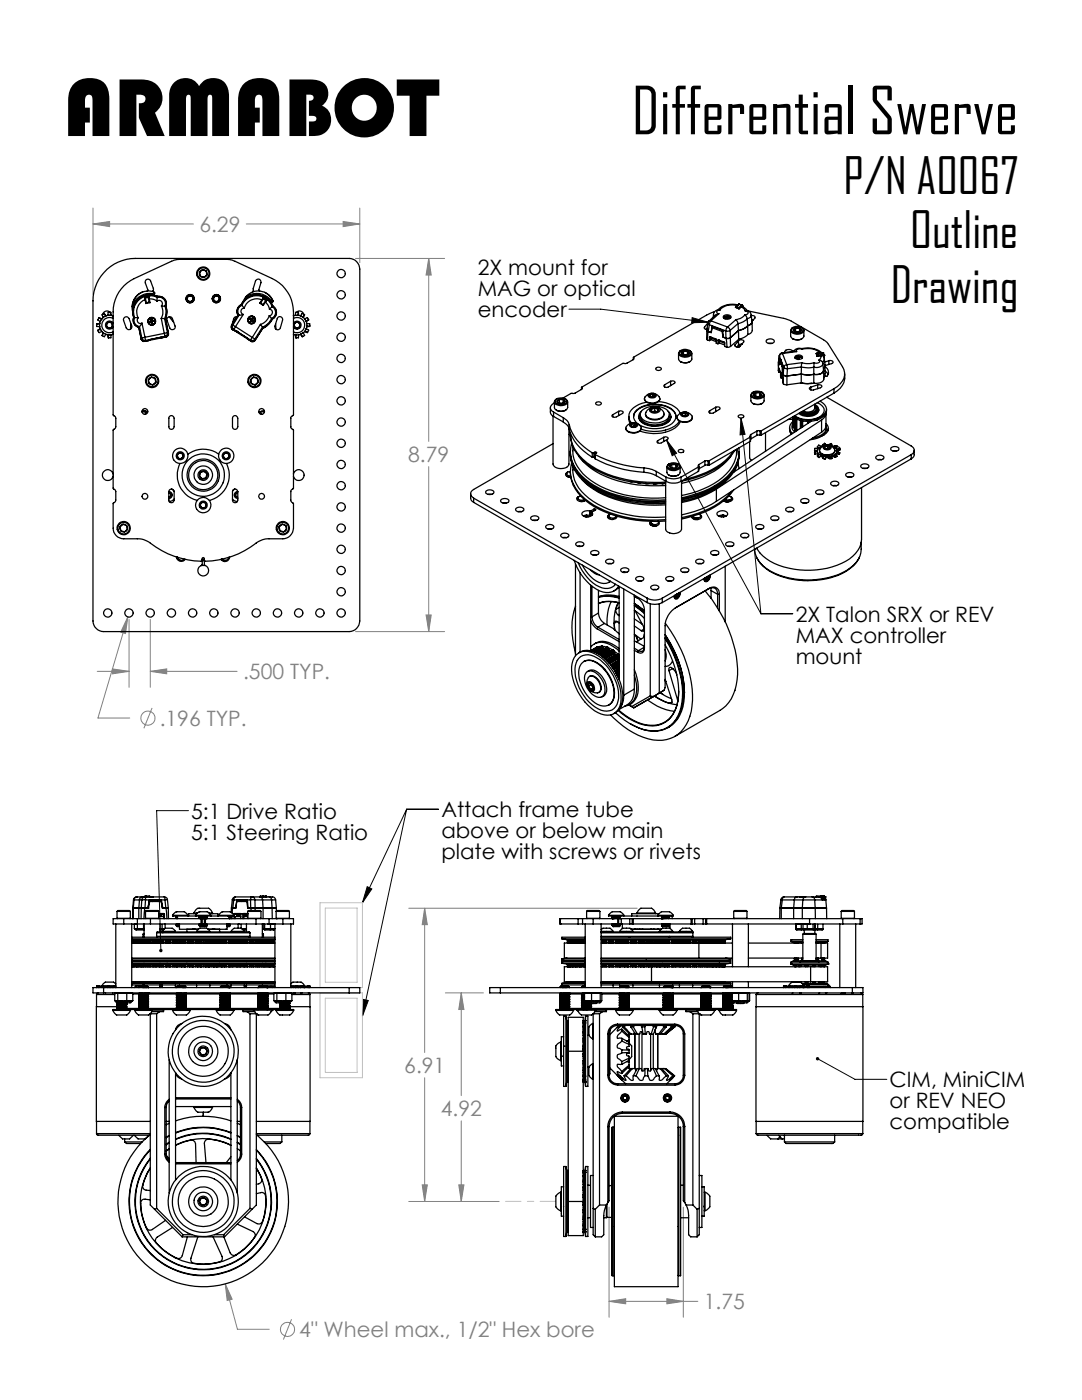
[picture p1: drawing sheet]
<svg xmlns="http://www.w3.org/2000/svg" width="216mm" height="279mm" viewBox="0 0 216 279" stroke-linecap="round" stroke-linejoin="round" font-family="sans-serif">
<defs><g id="words">
<text font-size="16.9" x="12.7" y="27.1">ARMABOT</text>
<text font-size="12.7" x="126.1" y="26.8">Differential Swerve</text>
<g font-size="9.9">
<text x="168.3" y="38.7">P/N A0067</text>
<text x="181.6" y="49.6">Outline</text>
<text x="177.7" y="60.5">Drawing</text>
</g>
<g font-size="4.2" fill="#808080">
<text x="39.8" y="46.3">6.29</text>
<text x="81.5" y="92.2">8.79</text>
<text x="48.5" y="135.6">.500 TYP.</text>
<text x="31.9" y="144.9">.196 TYP.</text>
<text x="80.7" y="214.1">6.91</text>
<text x="88" y="222.8">4.92</text>
<text x="140.4" y="261.3">1.75</text>
<text x="59.7" y="266.8">4&quot; Wheel max., 1/2&quot; Hex bore</text>
</g>
<g font-size="4.2">
<text x="95.3" y="54.9">2X mount for</text>
<text x="95.3" y="59.1">MAG or optical</text>
<text x="95.3" y="63.3">encoder</text>
<text x="158.8" y="124.1">2X Talon SRX or REV</text>
<text x="158.8" y="128.3">MAX controller</text>
<text x="158.8" y="132.4">mount</text>
<text x="38.1" y="163.4">5:1 Drive Ratio</text>
<text x="38.1" y="167.6">5:1 Steering Ratio</text>
<text x="88.1" y="163.1">Attach frame tube</text>
<text x="88.1" y="167.3">above or below main</text>
<text x="88.1" y="171.4">plate with screws or rivets</text>
<text x="177.5" y="217">CIM, MiniCIM</text>
<text x="177.5" y="221.2">or REV NEO</text>
<text x="177.5" y="225.3">compatible</text>
</g>
</g></defs>
<g fill="none" stroke="#808080" stroke-width=".2">
<path d="M18.6 44.7l3.3-.5v1zM18.6 41.5v17.3M18.6 44.7h20M49.1 44.7h22.7M68.5 44.2l3.3 .5-3.3 .5zM70.9 51.6h17.8M71.8 41.5v10.9M85.5 51.6l.5 3.3h-1zM85.5 51.6v36.5M85.5 93.1v32.9M19.4 134h6.4M22.4 133.5l3.4 .5-3.4 .5z"/>
<path d="M25.5 123.1l-.5 3.3-.9-.2zM25.5 123.1l-6 20.2h6.4M25.8 123.6v13.6M30 134l3.3-.5v1zM30 123.6v13.6M30 134h17.3M70.9 126h17.8M85 122.7h1l-.5 3.3zM30.3 141.3l-1.6 4M81.6 181.3h45.5M84.7 181.3l.6 3.2h-1.1zM84.7 181.3v28.7"/>
<path d="M88.9 198.2h7.5M92 198.2l.6 3.3h-1.1zM92 198.2v20.5M84.7 215.1v24.7M81.6 239.8h18M84.2 236.5h1.1l-.6 3.3zM91.5 236.5h1.1l-.6 3.3zM92 223.7v16.1M44.9 256.2l1.4 3.1-1 .2zM44.9 256.2l2.5 9.1h6.3M121.5 259.7l3.3-.5v1zM121.5 240.9v22"/>
<path d="M121.5 259.7h17.7M133.1 259.2l3.2 .5-3.2 .5zM136.3 240.9v22M58.2 263.3l-1.6 4"/>
<circle cx="29.5" cy="143.3" r="1.41"/>
<circle cx="57.4" cy="265.3" r="1.4"/>
</g>
<g fill="none" stroke="#000" stroke-width=".2">
<path d="M113.5 61.7h6.4l21.4 2.6M138.1 63.4l3.2 .9-3.3 .1zM133 87.8l18.8 34.7M133 87.8l2 2.7-.9 .4zM147.8 83.4l4 39.1M147.8 83.4l.9 3.3-1 .1zM151.8 122.5h6.4M37.6 161.8h-6.3l.8 27.9M73.3 177l.9 .4-1.9 2.8zM81.1 161.5h6.4M81.1 161.5l-8.8 18.7M81.1 161.5l-8.8 41.3"/>
<path d="M72.5 199.5l1 .2-1.2 3.1zM163.1 211.3l7.5 4.1h6.4"/>
</g>
<path d="M110.9 239.8h-10" fill="none" stroke="#c0c0c0" stroke-width=".2" stroke-dasharray="15.2 1.3 1.3 1.3" stroke-dashoffset="12.1"/>
<path d="M63.9 198.2h8.4v16.9h-8.4zM63.9 180.2h8.4v16.9h-8.4zM64.9 199.2h6.4v14.8h-6.4zM64.9 181.2h6.4v14.8h-6.4z" fill="none" stroke="#c0c0c0" stroke-width=".2"/>
<path d="M31.9 189.4a.34 .34 0 0 0-.1 .4 .34 .34 0 0 0 .3 .2v-.3v.3a.34 .34 0 0 0 .3-.4 .34 .34 0 0 0-.5-.2zM73.3 177l.9 .4-1.9 2.8zM72.5 199.5l1 .2-1.2 3.1zM162.9 211l-.1 .1 .3 .2-.3-.2a.34 .34 0 0 0 .3 .5 .34 .34 0 0 0 .4-.4 .34 .34 0 0 0-.6-.2zM147.8 83.4l.9 3.3-1 .1zM133 87.8l2 2.7-.9 .4zM138.1 63.4l3.2 .9-3.3 .1z" fill="#000"/>
<g fill="#808080">
<path d="M44.9 256.2l.4 3.3 1-.2zM22.4 133.5l3.4 .5-3.4 .5zM30 134l3.3-.5v1zM25.5 123.1l-1.4 3.1 .9 .2zM85.5 51.6l.5 3.3h-1zM85 122.7h1l-.5 3.3zM68.5 44.2l3.3 .5-3.3 .5zM18.6 44.7l3.3-.5v1zM133.1 259.2l3.2 .5-3.2 .5zM121.5 259.7l3.3-.5v1z"/>
<path d="M84.2 236.5h1.1l-.6 3.3zM84.7 181.3l.6 3.2h-1.1zM91.5 236.5h1.1l-.6 3.3zM92 198.2l.6 3.3h-1.1z"/>
</g>
<g fill="none" stroke="#000" stroke-width=".25">
<path d="M21.3 53.8a8.5 8.5 0 0 1 5.7-2.2h42.7a2.17 2.17 0 0 1 2.1 2.1v70.2a2.17 2.17 0 0 1-2.1 2.1h-49a2.17 2.17 0 0 1-2.1-2.1v-63.9a8.5 8.5 0 0 1 2.7-6.2zM28.5 58.3a3.2 3.2 0 0 0-2 2.6M28.9 59.3v.2M28.9 59.3h.1M28.9 59.5l.2 1.1M28.9 59.2a3.3 3.3 0 0 0-2.1 4.2M28.9 59.2v.1M28.9 59.2h.1M29 59.2l-.1 .1M29 59.8a2.65 2.65 0 0 0-1.4 3.6M29 59.2v.2M29 59.4v.1"/>
<path d="M29 59.5h-.1M29 59.4l-.1 .1M29 59.5l.2 .9M29.4 58.1l1.2 .1M29.5 59l.2 .2M29.5 59l1.2 .1 .7 .3M29.5 59.1l-.6 .1M29.5 59.1h.1M29.5 59.1l.2 .1M29.5 59v.1M29.6 59.1l.1 .1M29.6 59.1l-.6 .1"/>
<path d="M29.6 59.1v.2M29.6 59.3h.1M29.6 59.3v.1M29.6 59.4l-.6 .1M29.6 59.3l-.6 .1M29.6 59.4l.2 .9M29.7 59.2v.1M29.7 59.2h.1M29.7 59.3l-.1 .1M29.7 59.3l.3 1.1M29.8 59.7h.8l.7 .4M30.6 58.9l.3-.4a.48 .48 0 0 1-.3-.8l-.5-1.6a.56 .56 0 0 0-.8-.4 .56 .56 0 0 0-.3 .8l.5 1.3-.1 .2a3.3 3.3 0 0 0-2.9 4.2"/>
<path d="M30.8 58.7a3.7 3.7 0 0 0-4.4 2.5M31.2 59.1h.3M31.4 59.4l-.1 .7M31.4 59.4a1.27 1.27 0 0 1 1.3 .3 1.27 1.27 0 0 1 .2 1.4M31.4 59.2a1.5 1.5 0 0 1 1.7 1.9M31.4 59.2a3.4 3.4 0 0 0-3.8 .5 3.4 3.4 0 0 0-.9 3.7M31.4 59.2v.2M37.4 59.9l.5 .3M37.4 59.3v.6M37.9 59l.6 .3M37.9 59l-.5 .3M38.5 59.9l-.2 .2-.4 .1"/>
<path d="M38.5 59.9l-.6 .3M38.5 59.3v.6M38.5 59.3l.1 .3-.1 .3M39.8 54.4l.2 .7M39.8 54.4v.4l.2 .3M40 55.1l.4 .3h.3M40 55.1l.7 .3M40.4 53.8l-.4 .2-.2 .4M40.4 53.8l-.6 .6M40.4 53.8l.4 .1 .3 .2M40.4 53.8l.7 .3M41.1 54.1l.2 .4v.4"/>
<path d="M41.1 54.1l.2 .8M41.3 54.9l-.6 .5M41.3 54.9l-.3 .3-.3 .2M42.6 59.9l.5 .3M42.7 59.3l-.1 .6M43.3 59l.4 .4M43.3 59l-.6 .3M43.7 60l-.6 .2M43.7 59.4v.6M49 59.3a3.6 3.6 0 0 1 5.4 1M51.8 58.1l-1.3 .1M52.2 59.8a2.65 2.65 0 0 0-3.5 1.7"/>
<path d="M52.4 59.6h.2M52.4 59.6l.1 .1M52.4 59.6l-.6 .9M52.5 59.7l.5 .3M52.5 59.4l-.1 .2M52.5 59.4h.2M52.5 59.4h.1M52.5 59.7l-.5 .8M52.6 59.6l-.1 .1M52.6 59.6l.5 .3M52.7 59.4l.5 .4M52.7 59.4h-.2"/>
<path d="M52.7 59.4h.1M52.7 59.4l.5 .3M52.7 59.4l-.1 .2M52.7 59.4a3.2 3.2 0 0 0-4.4 1.5M52.8 58.3a2.97 2.97 0 0 1 1.7 1.8M53 60h.1M53 60l-.5 .8M53.1 59.9v.1M53.1 59.9l-.1 .1M53.2 59.8v.1M53.2 59.8l-.1 .1M53.2 59.7v.1"/>
<path d="M53.2 59.7v.2M53.2 59.9l-.1 .1M53.2 59.9h.1M53.2 59.7l.7 .7 .4 .8M53.2 59.7h.1M19.3 64.7v.5h.6M19.6 66l.2 .4 .5-.3M19.7 63.5l.1-.1 .5 .2M19.7 63.5l-.2 .4 .5 .3M19.7 63.5l.6 .1M19.9 64.6h-.6v.1M19.9 65.2l.1 .4"/>
<path d="M19.9 64.6l-.6 .1M19.9 64.6v.6M20 65.6l-.5 .3 .1 .1M20 64.2l-.1 .4M20 65.6l.3 .5M20 65.6l-.4 .4M20.3 66.1l.3 .3M20.3 63.6l-.3 .6M20.6 63.3v.1M20.6 66.4l-.2 .6M20.6 63.4l-.3 .2M20.6 66.4l.5 .3"/>
<path d="M20.7 62.6l.1-.1 .3 .5M20.7 62.6l-.3 .2 .2 .6M20.7 62.6l.4 .4M21.1 66.7l-.3 .5-.4-.2M21.1 66.7l.4 .1M21.1 63l-.5 .4M21.2 64.9l.4 .5M21.5 64.4l-.3 .5M21.5 66.8l.1 .6h.1M21.5 62.9l-.4 .1M21.5 62.9h.7M21.5 66.8h.7"/>
<path d="M21.5 66.8l.2 .6M21.9 62.3a.84 .84 0 0 0-.8-.2 .84 .84 0 0 0-.6 .6M22 62.3h-.4l-.1 .6M22 62.3h.1l.1 .6M22 62.3l.2 .6M22.1 64.3l-.6 .1M22.1 64.3l.3 .5M22.2 66.8l-.1 .6h-.4M22.2 62.9l.4 .1M22.2 62.8v.1M22.2 65.4h-.6M22.4 64.8l-.2 .6"/>
<path d="M22.6 66.7l-.4 .1M22.6 63.5a1.53 1.53 0 0 0-2.3 1.4 1.53 1.53 0 0 0 2.3 1.3M22.6 64.5a.81 .81 0 0 0-1.2-.3 .81 .81 0 0 0 0 1.3 .81 .81 0 0 0 1.2-.3M24.8 63.4a.58 .58 0 0 1 1 .2l.5 1.5a.58 .58 0 0 1-.4 .7 .58 .58 0 0 1-.7-.4l-.5-1.4zM26.1 64.6l-.1 1.1M26.7 63.4a1.48 1.48 0 0 0 1 1.9M26.7 63.4h.1M26.7 63.4a1.47 1.47 0 0 0 1 1.9M26.8 63.4h.8M26.8 63.4a1.28 1.28 0 0 0 1 1.8M27.6 63.4a.66 .66 0 0 0-.1 .9 .66 .66 0 0 0 .8 .2M27.7 65.3h.1"/>
<path d="M27.7 65.3l.5 2.3M27.8 65.2l.5 2.3M27.8 65.2l-.1 .1M28.2 67.6l.2 .5h.5M28.2 67.6h.1M28.2 67.6a.68 .68 0 0 0 .7 .5M28.3 67.5a.68 .68 0 0 0 .7 .4M28.3 67.5l-.1 .1M28.3 64.5l-.5 .7M28.3 64.5l.6 2.8M28.6 68.1h.3M28.9 67.3l-.6 .2"/>
<path d="M28.9 67.3l.1 .6M29 67.9l-.1 .2M29.2 60.4l-.1 .2M29.6 67.9v.1M29.6 75.8v.4l.2 .3M29.6 75.8l.2 .7M29.6 68l-.7 .1M29.7 67.8h.1M29.7 67.8l-.8 .3M29.8 76.5l.3 .3h.4M29.8 76.5l.7 .3M29.8 60.3l.2 .1"/>
<path d="M29.8 60.3l-.6 .1M29.8 67.8v.1M29.8 67.9l-.2 .1M29.9 64.1v.1M29.9 64.1h.2M30 60.4l-.9 .2M30.1 64.1h-.2M30.1 64.1v.1M30.1 64.2h-.2M30.1 64.2h.1M30.1 63.7h.2M30.1 63.7l.1 .2"/>
<path d="M30.2 63.9v.1M30.2 64l-.1 .1M30.2 63.9h.1M30.2 64v.1M30.2 75.3h.3l.4 .2M30.2 75.3l.7 .2M30.2 75.3l-.3 .1-.3 .4M30.2 75.3l-.6 .5M30.2 64.2l.1 .1M30.2 63.9v.2M30.2 64.2h.1M30.2 64.1h-.1"/>
<path d="M30.3 64.3v.2M30.3 63.7v.2M30.3 63.9h.1M30.3 63.9v.1M30.3 64.3h.1M30.3 63.9l-.1 .1M30.3 63.9l.1 .1M30.3 64.3l.1 .2M30.3 64h.2M30.4 64.3v.2M30.4 64h.1M30.4 64h-.1"/>
<path d="M30.4 64.2h.1M30.4 64.2l-.1 .1M30.4 64.5h-.1M30.4 64.2v.1M30.4 64.1h.3M30.4 64.1v.1M30.4 64v.1M30.5 64.1l-.1 .1M30.5 64h.1M30.5 64.1h.1M30.6 64l.1 .1M30.6 64h-.1"/>
<path d="M30.7 64.1h-.2M30.9 75.5l.2 .4v.4M30.9 75.5l.2 .8M31.1 76.3l-.2 .3-.4 .2M31.1 76.3l-.6 .5M31.3 60.1a.66 .66 0 0 1 .9 0 .66 .66 0 0 1 0 1M32.1 67.3l.1 .2M32.2 63.5l.6 .1M32.2 63.5l.6 3M32.2 67.5l-2.4 .4M32.2 61.1h.7M32.2 61.1a2.69 2.69 0 0 1 0 2.4"/>
<path d="M32.2 67.3h.1M32.2 67.3l-2.5 .5M32.4 67.4l-.2 .1M32.4 67.3v.1M32.8 66.5l.1 .6M32.8 66.5l-3.9 .8M32.8 63.6l.6 2.8M32.8 63.6h.2M32.9 61.1a3.3 3.3 0 0 1-.1 2.5M32.9 67.1l-3.9 .8M32.9 67.1l.2 .1M32.9 61.1h.2"/>
<path d="M33 63.6l.6 2.9M33 63.6h.1M33.1 61.1a1.48 1.48 0 0 0-1.7-1.9 3.4 3.4 0 0 0-3.8 .5 3.4 3.4 0 0 0-.9 3.7M33.1 61.1a3.4 3.4 0 0 1-.1 2.5M33.1 67.2l-.9 .1M33.1 67.2l-.7 .2M33.1 67.2h.1M33.1 61.1h.1M33.1 61.1a3.6 3.6 0 0 1-.1 2.5M33.2 63.1l-.1 .6M33.4 67.1l-.3 .1M33.4 66.4l-.6 .1"/>
<path d="M33.4 66.4a.68 .68 0 0 1-.5 .7M33.4 66.4l.2 .1M33.5 63.4a.58 .58 0 0 1 .9 .2l.5 1.5a.56 .56 0 0 1-.3 .7 .56 .56 0 0 1-.7-.4l-.6-1.4zM33.6 66.5a.62 .62 0 0 1-.5 .7M33.6 66.5h.1M33.6 66.5v.3l-.3 .4M33.8 63.2l.8 1.1M46.2 64.9l1.3-2a1.48 1.48 0 0 1 .7-2.1 3.4 3.4 0 0 1 3.2-1.9 3.4 3.4 0 0 1 3 2.2 1.44 1.44 0 0 1 .7 1.3 1.44 1.44 0 0 1-.8 1.3 3.6 3.6 0 0 1-1.8 1.7M46.2 64.9a.67 .67 0 0 0 .3 .9M46.2 64.9l-.1 .5 .4 .4M46.2 65.5l.3 .3M46.2 64.9h.1"/>
<path d="M46.5 64.9l.5 .3M46.5 64.9a.66 .66 0 0 0 .1 .8M46.5 64.9h-.3M46.5 65.8l.7 .3M46.5 65.8l.6 .3M46.6 65.7l3.4 2.2M46.6 65.7l-.1 .1M47 65.2l-.4 .5M47 65.2l3.3 2.1M47.1 66.1l.1 .2M47.1 66.1h.1M47.1 63.5l-.7 .8"/>
<path d="M47.2 66.1h.1M47.2 66.1l2.2 1.4 .1 .2 .5 .4M47.2 66.3l2 1.3M47.3 63.2a.54 .54 0 0 0-.7 .4l-.3 1.2M47.3 66.2l-.1 .1M47.5 62.9h.2M47.5 62.9l-1.3 2M47.7 62.9l-1.2 2M48.1 60.8a3.4 3.4 0 0 1 3.3-2 3.4 3.4 0 0 1 3 2.3M48.1 60.8a1.51 1.51 0 0 0-.6 2.1M48.1 60.8l.2 .1M48.3 60.9l.4 .6"/>
<path d="M48.3 60.9a1.3 1.3 0 0 0-.6 2M48.5 62.8l-.8 .1M48.5 60.1a4.9 4.9 0 0 1 2.1-2l-.1-.5 .5-1.5a.57 .57 0 0 1 .7-.4 .57 .57 0 0 1 .4 .7l-.5 1.6a3.4 3.4 0 0 1 2.9 2.2l-.5 .1M48.5 62.8l-1.5 2.4M48.7 61.5a.65 .65 0 0 0-.6 .5 .65 .65 0 0 0 .4 .8M49.2 67.6l.2 .1M49.3 67.5l-.1 .1M49.4 67.7l.6 .4M49.5 67.7h-.1M49.8 63.7l.2 .1M49.9 63.6l.2 .1M49.9 63.6l-.1 .1"/>
<path d="M50 64.1l.1 .1M50 63.8l.1 .1M50 67.9v.2M50 63.8h.1M50 75.8l.2 .7M50 64v.1M50 68.1h.1M50 68.1l.3 .1M50 64h.1M50.1 63.7h.1M50.1 63.9l-.1 .1M50.1 64h.1"/>
<path d="M50.1 63.9h.1M50.1 64l-.1 .1M50.1 63.7l-.1 .1M50.1 63.9v.1M50.1 64.1v.1M50.1 64v.2M50.2 76.5l.2 .2 .5 .1M50.2 76.5l.7 .3M50.2 63.7h.1M50.2 64l-.1 .1M50.2 64h.1M50.2 64h-.1"/>
<path d="M50.3 63.6l-.1 .1M50.3 63.7h.1M50.3 63.6v.2M50.3 63.7h-.1M50.3 63.8l.1 .1M50.3 63.8h.1M50.3 67.3l.6 .4M50.3 67.3l-.3 .6M50.3 64h.1M50.3 64l.2 .1M50.3 63.5l.1 .1M50.3 63.5v.1"/>
<path d="M50.3 63.5v.2M50.4 63.9h.1M50.4 63.7l-.1 .1M50.4 63.9l.2 .1M50.4 63.9l-.1 .1M50.4 63.6v.1M50.4 63.6l-.1 .1M50.6 64l-.1 .1M50.6 75.3l.7 .2M50.6 75.3l-.6 .5M50.9 67.7a.67 .67 0 0 1-.9 .2M50.9 67.7v.2"/>
<path d="M50.9 67.9a.6 .6 0 0 1-.9 .2M50.9 67.9h.1M50.9 67.9l-.3 .3h-.4M51.3 75.5l.2 .8M51.3 75.5l.2 .4v.4M51.5 76.3l-.6 .5M51.5 76.3l-.2 .3-.4 .2M51.8 60.5l.7 .5M52 64.7l.4 .6M52 64.7l-1.7 2.6M52 60.5h-.2M52 60.5l.5 .3"/>
<path d="M52.4 65.3l-1.5 2.4M52.4 65.3l.1 .1M52.5 60.8v.2M52.5 65.4h.1M52.5 65.4l-1.6 2.5M53 60.3l.6 .8 .2 .6M53.1 60l-.6 1M53.3 64.9l-.9 .7M53.7 63l.5 .6M53.7 63a2.6 2.6 0 0 1-1.7 1.7M53.8 61.7a.65 .65 0 0 1 .6 .7 .65 .65 0 0 1-.7 .6M54.2 63.6a3.3 3.3 0 0 1-1.8 1.7"/>
<path d="M54.2 63.6l.1 .1M54.3 61.2l-.5 .5M54.3 61.2a1.3 1.3 0 0 1 .7 1.2 1.3 1.3 0 0 1-.8 1.2M54.3 63.7a3.3 3.3 0 0 1-1.8 1.7M54.4 61.1a1.5 1.5 0 0 1-.1 2.6M54.4 61.1l-.1 .1M55 64.6l.1 1.1M55.6 63.3a.57 .57 0 0 1 .6 0 .57 .57 0 0 1 .2 .6l-.4 1.5a.57 .57 0 0 1-.8 .4 .57 .57 0 0 1-.3-.7l.4-1.5zM58.6 66.7l.3 .1M58.6 63.5a1.52 1.52 0 0 1 2.2 1.4 1.52 1.52 0 0 1-2.2 1.3M58.6 64.5a.8 .8 0 0 1 1.2-.2 .8 .8 0 0 1 0 1.2 .8 .8 0 0 1-1.2-.3M58.7 64.9l.3 .5"/>
<path d="M58.9 66.8l.1 .6h.1M58.9 62.9l-.3 .1M58.9 64.4l-.2 .5M58.9 62.8v.1M58.9 62.9h.7M58.9 66.8h.7M58.9 66.8l.2 .6M59.2 62.3a.84 .84 0 0 1 .8-.2 .84 .84 0 0 1 .6 .6M59.4 62.3h-.4l-.1 .6M59.4 62.3h.1l.1 .6M59.4 62.3l.2 .6M59.5 64.3l.3 .3 .1 .3"/>
<path d="M59.5 64.3l.4 .6M59.5 64.3l-.6 .1M59.6 66.8l-.1 .6h-.4M59.6 62.9l.4 .1M59.6 65.4h-.6M59.9 64.9l-.3 .5M60 66.7l.3 .5h.1M60 66.7l-.4 .1M60 63l.5 .4M60 66.7l.4 .5M60.5 66.4l.3 .6-.4 .2M60.5 63.4l.3 .2"/>
<path d="M60.5 66.4l-.5 .3M60.6 63.3l-.1 .1M60.7 62.8l-.4-.3-.3 .5M60.7 62.8h.1l-.3 .6M60.7 62.8l-.2 .6M60.8 63.6l.5-.2 .3 .3M60.8 66.1l.5 .3 .1-.1M60.8 66.1l-.3 .3M60.8 63.6l.3 .6M60.8 66.1l.6 .2M61.1 65.6l.5 .3-.2 .4M61.1 64.2l.1 .4"/>
<path d="M61.1 65.6l-.3 .5M61.2 64.6h.6v.4M61.2 65.2l-.1 .4M61.2 64.6v.6M61.6 63.7v.2l-.5 .3M61.6 63.7l-.5 .5M61.8 65v.2h-.6M61.8 65l-.6 .2M111 79.7l.2-.2 .8-.1a1 1 0 0 1 1.1 .7 1.41 1.41 0 0 1-2.3 0zM111.1 79.6a.68 .68 0 0 0-.4 .8 .68 .68 0 0 0 .8 .5h.8a.71 .71 0 0 0 .8-.3 .71 .71 0 0 0-.2-.9l-.2-.1M111.6 79.7h.8M111.6 79.7l-.4 .3"/>
<path d="M111.6 79.7v.8M112.4 79.7l.3 .4M112.4 79.7v.7M116 77.3v.4M116.1 77.4l-.1 .3-1.3 .8h-.8l-1.6 .9M116.1 77.4v.3M126.4 71.4l.1 .2-.2 .2-1.3 .7h-.8l-8.1 4.8v.1M126.4 71.4v.3M128.6 79.6v.1a1.61 1.61 0 0 0 2.2 .7 .9 .9 0 0 0 .9-.8M128.9 79.1a1.64 1.64 0 0 1 2.8 .4 1.55 1.55 0 0 1-2.2 .9 .78 .78 0 0 1-.8-.5 .78 .78 0 0 1 .2-.8zM129.5 78.7a.91 .91 0 0 1 1.4 .4 1.06 1.06 0 0 1-1.6-.1zM129.5 79.1a.82 .82 0 0 0 1.1 .1"/>
<path d="M129.5 79.1l.3 .1M129.7 78.7l-.2 .4M129.7 78.7v.5l.6-.1M130.3 78.6l.4 .3M130.3 78.6l-.6 .1M130.3 79.1l.2 .1M130.3 78.6v.5M130.7 78.9v.2l-.1 .1M130.7 78.9l-.1 .3M131 73.4l.4-.1 .5 .2a.53 .53 0 0 1-.5 .4 .53 .53 0 0 1-.5-.4zM132.6 76.8v.4M133.8 76.1l.6-.1 .3 .3-1.5 1-.6-.1-.1-.2 .1-.2"/>
<path d="M133.8 76.1l-1.2 .7M133.8 76.1v.9M135.4 70.5v1.1a1.55 1.55 0 0 0 2.6 0v-1.1M135.7 70a1.56 1.56 0 0 1 2.2 .2 1.28 1.28 0 0 1-2.3 .5v-.5zM135.8 72.2a1.89 1.89 0 0 0 1.9 0M135.9 69.9l-.1 .1a.58 .58 0 0 0-.4 .6 .58 .58 0 0 0 .5 .5 1.44 1.44 0 0 0 2.1-.7l-.5-.5M136 70.3a.86 .86 0 0 0 1.5 .1M136 70.3l.2 .4M136.4 70h.8M136.4 70l-.4 .3M136.4 70v.8M136.5 70.8h.4"/>
<path d="M137.2 70l.3 .4M137.2 70v.8M137.5 70.4l-.3 .3M140.6 65.3l.1 .4 .3 .1M140.6 65.3v.2M141 65.8l.3 .3M141 65.9l.3 .3M141 65.9v1.8l.1 .1M141.1 65.5l-.2 .2M141.1 67.8l.5 .2M141.3 64.5l.2 .3M141.3 64.5h.1"/>
<path d="M141.3 64.5l-.3 1.3M141.3 64.5l-.7 .8M141.3 66.2l-.2 1.6M141.3 66.1l.6 .3M141.5 64.1l-.2 .4M141.5 64.8l3.3 1.2M141.5 64.8l-.2 1.3M141.6 67.3l1.2 .3 .1 .9 .4 .1M141.6 67.3v.7M141.6 67.2v.1M141.8 67.8l-.2 .2M141.8 67.8l1.1 .4"/>
<path d="M141.8 67.5l1.1 .4M141.8 67.5v.3M141.9 64l-.4 .8M141.9 64l-.4 .1M141.9 64l3.3 1.3M141.9 66.3v.1M142 67.3l-.2 .2M142.1 65.3h.1M142.1 65.3v-.2l2.1 .8v.2M142.1 65.3l-.2 1.1M142.1 65.4l-.2 1-.6-.2M142.1 65.4l2 .7"/>
<path d="M142.3 65.2l-.2 .1M142.3 65.2l-.2 .2M142.4 62.7l.1 .4M142.4 62.7l-.1 .6M142.5 62.2l-1.5 .7-14.6 8.5M143.3 67.9l1.3 .4v.8l.5 .2M143.3 67.9v.7M143.3 67.8v.1M143.4 62.6l-.6 .3-1.3 1.2M143.4 62.6l-1.5 1.4M143.5 68.4l1.1 .5M143.5 68.4l-.2 .2"/>
<path d="M143.5 68.1l1.1 .4M143.5 67.9v.5M143.6 67.9l-.1 .1M143.7 61.9a1 1 0 0 0-1.3 .8M143.7 61.9l-.7 .3a.37 .37 0 0 0 .4 .4M144.1 66.1l.2 1.2M144.2 66.1h.1M144.2 66.1l.2 1.2 .5 .2M144.2 66l-.1 .1M144.3 67.3l.6 .2M144.4 67.2l-.1 .1M144.4 63.5a.8 .8 0 0 1 1.4 0"/>
<path d="M144.4 63l.8-.2a.55 .55 0 0 1 .7 .6 .89 .89 0 0 1-1.6-.2zM144.4 63.4v.1M144.8 63.2h.2M144.8 63.2l.1 .1M144.8 66l.1 1.5M144.9 67.5l.2 1.8M144.9 63.3v.1M144.9 63.4v.1l.3-.1M144.9 63.4l.1 .1M145 63.2h.1M145 63.2v.3M145.1 63.2v.2"/>
<path d="M145.2 65.3l-.4 .7M145.2 65.3l.3 .2 .2 .4M145.2 63.1l-.1 .1M145.2 63.1v.3M145.2 63.3h.1M145.2 63.1h.1l-.1 .2M145.2 63.1h.1M145.2 63.3v.1M145.3 63.3l.2 .1h-.3M145.3 63.3v.1M145.7 65.9l-.5 .2-.4-.1M145.7 65.9v1.5"/>
<path d="M145.7 67.4l-.4 .2-.4-.1M145.7 67.4l-.8 .1M145.7 67.4l.1 1.7M145.8 69.1l-.7 .2M145.8 63.4v.1M146.7 68.8v.3M146.8 61.3l.7 .3M146.9 63.8l.3 .8M146.9 63.8l-1.7 1.5M146.9 61.2l-.1 .1M146.9 61.2l.5 .2M147.1 61a3.3 3.3 0 0 0-3.4 .9"/>
<path d="M147.2 60.9a4.2 4.2 0 0 0-3.9 .9M147.2 64.6l-1.5 1.3M147.2 64.6l.2 1.4M147.4 68l.5-.2 .5 .2v.3l-.7 .8a.56 .56 0 0 1-.6 .2 .56 .56 0 0 1-.4-.5M147.4 66l-1.7 1.4M147.4 66v1.7M147.4 68l-.7 .8M147.4 68v.9M147.4 68.9l-.4 .4M147.4 60.7l-.6 .5M147.4 67.7l-1.6 1.4M147.4 61.4l.1 .2"/>
<path d="M147.4 67.7v.1M147.5 60.7l.5 .2M147.5 60.7h-.1M147.5 61.6h.1M147.5 68.8v.5M147.5 60.7l-.6 .5M147.5 60.7h.1M147.7 60.8l.4 .1M147.8 67.6l-.4 .2M147.9 61.2l.6 .5 .2 .4M147.9 61.2l-.4 .4M148 60.9l.1 .2"/>
<path d="M148 60.9l-.6 .5M148 68.7h.1M148 60.9h.1M148.1 61.1h.1M148.1 68.7l-.7 .2M148.1 61.1l-.6 .5M148.1 61.2l1.1 .9M148.1 60.9l.1 .1M148.1 60.9l.1 .2M148.2 61.1l-.3 .1M148.2 61v.1M148.2 61v.2"/>
<path d="M148.6 62.8a2.47 2.47 0 0 1-1.7 1M148.6 62.8l.5 .8M148.7 62.1a.96 .96 0 0 1 1.2 .8M148.7 62.1l.6 .2a.47 .47 0 0 1-.7 .5M149.1 63.6a3.1 3.1 0 0 1-1.9 1M149.1 63.6l.1 1.4M149.1 62l8.3 1.9 6.9 3.9 1 .9 2.8 4.5a2.83 2.83 0 0 1-1 4l-.7 .4M149.2 65a3.1 3.1 0 0 1-1.8 1M149.2 65a1.02 1.02 0 0 0 .9-.8v1.8a1.05 1.05 0 0 1-.9 .7M149.2 65v1.7M149.2 66.7a3.5 3.5 0 0 1-1.8 1M149.8 78.8v1.2a1.61 1.61 0 0 0 2.7 .1v-1.3"/>
<path d="M149.9 62.9a.8 .8 0 0 1-.8 .7M149.9 62.9l.1 1.3M149.9 63l.6 .1 .2 .2-.7 .9M150 63.9h.3M150 64.2v.1a.97 .97 0 0 1-.8 .7M150.2 78.4a1.67 1.67 0 0 1 2.1 .2 1.28 1.28 0 0 1-2.2 .4l-.1-.2zM150.3 78.2l-.1 .1a.58 .58 0 0 0-.4 .6 .58 .58 0 0 0 .5 .5l1.1 .2a.73 .73 0 0 0 .9-.4 .73 .73 0 0 0-.2-.9l-.1-.1M150.4 78.7a.87 .87 0 0 0 1.5 0M150.4 78.7l.2 .4M150.8 78.3l.8 .1M150.8 78.3l-.4 .4M150.8 78.3v.8"/>
<path d="M150.9 79.1l.4 .1M151.6 78.4l.3 .3M151.6 78.4v.7M151.9 78.7l-.3 .4M152.9 67.9l.8-.3a.59 .59 0 0 1 .7 .7l-.7 .3a.6 .6 0 0 1-.8-.7zM153.3 68.5h.8M155.4 72.4l-.1 .7M155.4 72.4l-.1 1.6 .1 .3M155.4 72.4l.1 .3M155.4 73.5h.1M155.4 73.5l.4 .8M155.4 73.6v.7"/>
<path d="M155.5 73.5l-.1 .1M155.5 72.7h.1M155.5 71l-.1 1.4M155.5 71v.1M155.5 72.5v.2M155.5 71.1l.9 2.2M155.5 71.1l-.1 1.3M155.5 71.8v1l-.1-.4M155.5 71.8l.6 1.4M155.6 74.3h.2M155.6 71.8h.1M155.6 71.8l.1-.2 .5 1.6"/>
<path d="M155.7 74.2v.1M155.7 74.2l-.3 .1M155.8 74.3l.1 1.1M155.8 71.8h-.3M155.9 74.7l.3 .8 .1 1.1M155.9 74.7v.7M155.9 74.7h.1M156.1 70.4a.61 .61 0 0 0-.6 .6M156.1 70.4v.2M156.1 73.2v1.2M156.1 74.4h.1M156.1 74.4l.2 .4"/>
<path d="M156.1 70.6l-.4 .1-.2 .4M156.1 70.6l.9 2.2M156.2 75.4h-.3M156.2 73.2h.1M156.2 73.2l-.1 1.2M156.2 73.1l-.1 .1M156.3 74.8l.2 .1 .5 .1M156.3 74.8v1.8M156.3 76.6l.7 .2M156.4 73.3l.2 .2 .5 .1M156.4 73.3l-.1 1.5M157 72.8l-.4 .2-.2 .3"/>
<path d="M157 72.8l.1 .8M157 75v1.8M157.1 73.6l-.1 1.4M157.8 65.9v1.2a1.55 1.55 0 0 0 2.6 0v-1.2M158.1 65.4a1.56 1.56 0 0 1 2.1 .3 1.28 1.28 0 0 1-2.2 .4v-.5zM158.2 67.6a1.89 1.89 0 0 0 1.8 0M158.2 70.2a.98 .98 0 0 0-1.6 0v.1M158.3 65.3l-.1 .1a.58 .58 0 0 0-.4 .6 .58 .58 0 0 0 .5 .5 1.44 1.44 0 0 0 2.1-.7l-.5-.5M158.3 65.8a.87 .87 0 0 0 1.5 0M158.3 65.8l.3 .3M158.5 70.1l.5 .1M158.5 70.1l-2.4 .3"/>
<path d="M158.7 71l.2-.1a.78 .78 0 0 1 1.2 .5 .85 .85 0 0 1-.8 .4 .85 .85 0 0 1-.7-.6zM158.8 65.4h.7M158.8 65.4l-.5 .4M158.8 65.4v.8M158.9 66.2l.3 .1M159 70.2l-2.9 .4M159 71.4h.3M159 71.4h.1M159.1 71.3l-.1 .1M159.1 71.3v.1M159.2 71.2v.1M159.2 71.3h-.1"/>
<path d="M159.2 71.3v.1M159.2 71.2l.1 .2M159.3 71.4h.1M159.3 71.1l.1 .1M159.3 71.1l-.1 .1M159.3 71.1v.3M159.4 71.2h.1M159.4 71.2l-.1 .2M159.4 71.5v.1M159.5 71.2h.1M159.5 71.2l-.1 .4M159.5 71.4v.2l-.2-.2"/>
<path d="M159.5 71.4v.2M159.5 65.4l.3 .4M159.5 65.4v.8M159.6 71.2l.1 .1M159.6 71.2v.1M159.6 71.3l-.1 .1M159.7 71.3h-.1M159.7 76.4l1 .2 1.3-.2M159.7 71.3h.1M159.8 65.8l-.2 .3M159.9 74.7l.9 .1 1.6-.1a1.43 1.43 0 0 0 1.9-.8l.1 1.7a1.52 1.52 0 0 1-2 .8M159.9 76.4a5 5 0 0 0 2.5 0"/>
<path d="M159.9 74.7v1.7M159.9 74.6l-2.9 .4M159.9 74.7l-2.9 .3M159.9 76.4l-2.9 .4M159.9 73.2a4.9 4.9 0 0 0 2.5 .1M159.9 73.2l-2.8 .4M159.9 73.2v1.4M160 72.4a4.4 4.4 0 0 0 2.5 0M160 72.4l-.1 .8M160 72.4l-3 .4M160 69.7l-.4-.1-.5 .1-.2 .2 .1 .3M160 69.7a3.6 3.6 0 0 1 3.6 .7"/>
<path d="M160.1 69.6a4.5 4.5 0 0 1 3.8 .8M160.1 69.6l-.3-.1a1.38 1.38 0 0 0-1.5 .6M160.1 71.5a.82 .82 0 0 0-1.4 0M160.1 69.6l-.1 .1M160.1 71.5h.1M160.2 76.5h.1M161.8 77.3v.5M162.4 73.3v3.1M162.5 72.4l-.1 .9M162.9 70.6l.2 .5M162.9 70.6l.2 .4M163.1 70.5l-.2 .1"/>
<path d="M163.1 71v.1M163.1 70.5l.1 .3M163.2 70.8l-.1 .2M163.2 76.8h.6l.2 .4-.3 .2-1.6 .5-.4-.1-.2-.2 .3-.3M163.2 76.8v.8M163.2 76.8l-1.4 .5M163.4 71.9l.6 .2 .2 .4M163.4 71.9l.1 .2-.2 .3-.4 .1-.4-.1M163.8 71v.4l-.4 .5M163.8 71l.5 .1M163.8 71l-.7 .1M164 70.4h.1"/>
<path d="M164 70.4l.1 .3M164 70.4l-1.1 .1M164 70.4l-.9 .1M164 70.4l.2 .3M164 70.4l.2 .1M164.1 70.7v.2M164.1 70.7h.1M164.1 70.7l-.9 .1M164.1 70.9l.2 .1M164.1 70.9l-1 .1M164.2 72.5l.1 1.4a1.29 1.29 0 0 1-1.5 .9l-.4-.1a5 5 0 0 1-2.5-.1M164.2 70.7l-.1 .2"/>
<path d="M164.2 72.5a1.25 1.25 0 0 1-1.8 .8M164.2 70.7l.2 .1M164.2 70.5h.1M164.2 70.5l.2 .3M164.3 70.5h.1M164.3 70.6l.1 .3M164.3 71.1l.1 .2M164.3 71v.1M164.4 70.8l-.1 .2M164.4 70.8v.1M164.4 70.9h.1M164.4 70.9l-.1 .1"/>
<path d="M164.4 70.9v.4M164.4 71.3l.1 .1a2.49 2.49 0 0 1-.2 2.3l.3-.9v1.9l-.2 .7M164.4 71.3v.6l-.3 .5M164.6 73.1a1.09 1.09 0 0 1 .8 .9 1.09 1.09 0 0 1-.5 1.1l-.3-.1M164.6 74l.6 .8M165 79.3l16.8 9.7a.92 .92 0 0 1 .6 .9 .92 .92 0 0 1-.6 .8M165.4 72h.6l.2 .4-1.6 .6M165.4 72l-.8 .2M165.4 72v.7M166.4 77.6l-14.5 8.4M166.4 77.6v.9M166.4 78.5l-14.5 8.3"/>
<path d="M168.6 74.6a3.6 3.6 0 0 1-2.2 3.9M22.6 94.6a1.09 1.09 0 0 0-1.7-.7 1.09 1.09 0 0 0 0 1.8 1.09 1.09 0 0 0 1.7-.7M28.3 82.1h.1a.84 .84 0 0 1 1 .2M28.3 82.2h.7l.2 .2M28.4 82h.5l.5 .2M28.4 82.2a.68 .68 0 0 1 .8 .2M29.5 82.1l-.6 .6M33.7 98.3l.4 .3zM33.7 99.2l.4-.2zM33.7 98.1a.69 .69 0 0 1 .7 .7 .69 .69 0 0 1-.7 .7M33.8 97.8a.55 .55 0 0 1 .6-.2 .55 .55 0 0 1 .3 .5v1.7a.53 .53 0 0 1-.5 .5 .53 .53 0 0 1-.5-.5v-1.7zM33.8 83.1a.53 .53 0 0 1 .6-.1 .53 .53 0 0 1 .3 .5v1.7a.53 .53 0 0 1-.5 .5 .53 .53 0 0 1-.5-.5v-1.7z"/>
<path d="M34.1 98.6v.4M34.3 97.6l.4 .4M34.7 99.6l-.4 .3-.5 .2M35.3 91l.4 .5M35.7 90.5l-.4 .5M35.7 90.5l-.3 .2-.1 .3M35.9 92.5a5.2 5.2 0 0 0 3.5 7.4M36.3 90.4l-.6 .1M36.3 91.5h-.6M36.3 90.4l.3 .5M36.6 90.9l-.3 .6M36.6 90.9l-.1 .4-.2 .2"/>
<path d="M37.5 90.7a5.2 5.2 0 0 1 6.1 0M39.8 95l.6 .6M40 94.3l-.2 .7M40 94.3l-.2 .2v.5M40.7 94.1h-.3l-.4 .2M40.7 94.1l-.7 .2M40.7 94.1l.6 .5M40.7 94.1l.5 .2 .1 .3M41.1 95.4l-.7 .2M41.1 95.4l-.4 .2h-.3M41.3 94.6l-.2 .8M41.3 94.6v.4l-.2 .4"/>
<path d="M44.5 91l.3 .5M44.8 90.5l-.3 .5M45.2 92.5a5.2 5.2 0 0 1-3.4 7.4M45.4 90.4l-.6 .1M45.4 90.4l.4 .5M45.5 91.5h-.7M45.8 90.9l-.3 .6M46.4 99.6l.4 .3 .5 .2M46.5 83.1a.53 .53 0 0 1 .6-.1 .53 .53 0 0 1 .3 .5v1.7a.53 .53 0 0 1-.5 .5 .53 .53 0 0 1-.5-.5v-1.7zM46.5 97.8a.55 .55 0 0 1 .6-.2 .55 .55 0 0 1 .3 .5v1.7a.53 .53 0 0 1-.5 .5 .53 .53 0 0 1-.5-.5v-1.7zM46.8 97.6l-.4 .4M47 99l.4 .2z"/>
<path d="M47 98.6v.4M47.1 98.5l.3-.2zM47.4 98.1a.69 .69 0 0 0-.7 .7 .69 .69 0 0 0 .7 .7M51.6 82.1l.6 .6M52.7 82a.78 .78 0 0 0-.9 .3M52.8 82.2h-.6l-.3 .2M58.6 94.6a1.07 1.07 0 0 1 1.6-.7 1.07 1.07 0 0 1 0 1.8 1.07 1.07 0 0 1-1.6-.7M93.9 98.5v.9a.96 .96 0 0 0 .6 .9M94.5 99.4l34.7 20M94.5 99.4v.9M96.9 98l.8-.2a.6 .6 0 0 1 .8 .6l-.8 .3a.63 .63 0 0 1-.8-.7zM97.4 98.7h.7"/>
<path d="M99.9 99.8l.8-.3a.6 .6 0 0 1 .8 .7l-.8 .2a.6 .6 0 0 1-.8-.6zM109.8 81.4a1.47 1.47 0 0 0 .4 1.5l.3 .2M110.3 88.5l-15.8 9.2a.92 .92 0 0 0-.6 .8 .92 .92 0 0 0 .6 .9M110.3 83v9.6a1.89 1.89 0 0 0 3.2 .2v-7.4M110.5 82.2l1.9 1.2M110.5 82.2v.9M110.5 83.1l1.9 1.1M110.6 80.2v1.1a1.51 1.51 0 0 0 2.7 0v-1.1M110.6 80.4a.95 .95 0 0 0-.8 .8 .95 .95 0 0 0 .7 1M111 81.8l.1 .1M111.2 80a.87 .87 0 0 0 1.5 .1M111.2 80l.2 .4"/>
<path d="M111.7 80.5h.4M112.4 83.4a2.16 2.16 0 0 1 1.2 1.4M112.4 84.2a2.32 2.32 0 0 1 1.2 1.5M112.4 83.4v.8M112.7 80.1l-.3 .3M112.9 81.8l-.9 .3-.9-.2M113.1 95.1l.8 .2M113.3 94.2l-.4 .3a.68 .68 0 0 0 1 .7M113.5 86.7l.3-.1a7.8 7.8 0 0 0 4.2 6.7 24.7 24.7 0 0 0 14.8 3.2M113.6 84.8a9.1 9.1 0 0 0 4.6 5.6M113.6 85.7a9.4 9.4 0 0 0 4.6 5.6M113.6 84.8v.9"/>
<path d="M113.8 94.1h-.1a.51 .51 0 0 0-.6 .5 .67 .67 0 0 0 .7 .4M113.8 90.5a7.5 7.5 0 0 0 3.3 5.8 23.8 23.8 0 0 0 15.7 3.9M113.8 90.5a7.8 7.8 0 0 0 4.2 6.7 24.7 24.7 0 0 0 14.8 3.2M113.8 86.4a7.8 7.8 0 0 0 4.2 6.6 24.7 24.7 0 0 0 14.8 3.2M113.8 90.1a7.6 7.6 0 0 0 3.8 6.4 23.9 23.9 0 0 0 15.2 3.5M113.8 94.1a7.6 7.6 0 0 0 3.8 6.4 24.5 24.5 0 0 0 15.2 3.5M114.1 88.5a6.7 6.7 0 0 0 2.6 7.1 22.4 22.4 0 0 0 14.5 4.2h1.6M114.1 92.4a6.7 6.7 0 0 0 2.6 7.2 21.4 21.4 0 0 0 13.1 4.2l3-.1M114.3 93.1a6.9 6.9 0 0 0 3.2 6.3 22.7 22.7 0 0 0 15.3 3.8M114.3 89.1a7.2 7.2 0 0 0 3.6 6.8 23.3 23.3 0 0 0 14.9 3.4M115.4 91a14.7 14.7 0 0 0 9.1 5.3 28.2 28.2 0 0 0 8.3 .6M115.5 99.1l-.2 .2 .1 .3-.2-.2 .2-.2-.3 .3a1.08 1.08 0 0 0 1.7 .3"/>
<path d="M115.5 99.1h.1M115.9 99a.47 .47 0 0 0-.6 .5l.7 .3 .6-.1M116 95.6a16.1 16.1 0 0 0 9.2 4.7l4.1 .5h3.5M116.7 99.9l-1 .2M118.2 90.4h.3M118.2 91.3h.3M118.2 90.4v.9M118.5 90.4v.9M118.7 90.2l.4 .1-.4 .3 .1 .1M118.7 90.2l.1 1.4M118.7 91.1h.1M118.7 90.2l-.2 .2"/>
<path d="M118.7 91.1l-.2 .2M118.8 90.7a24.8 24.8 0 0 0 9.7 2.7M118.8 91.6a24.1 24.1 0 0 0 9.7 2.7M118.8 90.7v.9M118.9 80.4l.5-.2 .5 .2a.53 .53 0 0 1-.5 .5 .53 .53 0 0 1-.5-.5zM122.3 82.8v.4M123.4 82.1l.6-.1 .4 .3-.2 .2-1.4 .8-.7-.2 .2-.3M123.4 82.1v.8M123.4 82.1l-1.1 .7M124.9 85.4v.1a1.56 1.56 0 0 0 2.2 .8 .9 .9 0 0 0 .9-.9M125.3 84.8a1.7 1.7 0 0 1 2.7 .6 1.55 1.55 0 0 1-2.2 .9 .79 .79 0 0 1-.9-.6 .79 .79 0 0 1 .4-.9zM125.5 83.1v.9l.2 .5"/>
<path d="M125.7 96.1h.1M125.8 84.6l.8-.2a.54 .54 0 0 1 .6 .5 .9 .9 0 0 1-1.6-.2zM125.8 96.1v.1M125.8 84.9a.8 .8 0 0 0 1.1 .2M125.8 84.9l.2 .2M125.9 96.2h.1M126 84.6l-.2 .3M126 84.6v.5l.6-.1M126.4 83.1a2.17 2.17 0 0 1 1.6-1.8 6.2 6.2 0 0 1 6.3 .7 1.49 1.49 0 0 1 .6 1.1M126.6 84.5l.4 .3M126.6 84.5l-.6 .1M126.6 85l.2 .1"/>
<path d="M126.6 84.5v.5M127 84.8l-.1 .3M127.1 81.8a6.2 6.2 0 0 1 7.2 0 1.78 1.78 0 0 1-.7 3.1 6.2 6.2 0 0 1-6.7-.7 1.64 1.64 0 0 1 .2-2.4zM127.2 96.3v.1M127.4 96.4h.1M127.4 83.1v.2a2.95 2.95 0 0 0 3.3 1.8 3.2 3.2 0 0 0 3.1-1.6l.1-.4M127.5 96.4h.1M127.6 96.4h.1M127.7 82.7a1.64 1.64 0 0 0 1.4 1.8 3.9 3.9 0 0 0 4.3-.9l.2-.9M128 82.1a1.32 1.32 0 0 0-.6 1.3 1.32 1.32 0 0 0 1 1.1 4.6 4.6 0 0 0 5.3-.7 1.19 1.19 0 0 0-.4-1.7M128 82.1a4.1 4.1 0 0 1 5.2-.2 1.28 1.28 0 0 1 .3 1.3 1.28 1.28 0 0 1-1.1 .9 4.2 4.2 0 0 1-4.4-.7 1.03 1.03 0 0 1 0-1.3zM128.5 93.4l1.6 .3 .9 .4"/>
<path d="M128.5 94.3l1.3 .2 1.2 .4M128.5 93.4v.9M128.8 96.5h.1M128.8 82.6v.1M128.9 96.5v.1M129 80.3a4.4 4.4 0 0 0-3.5 2.4 1.82 1.82 0 0 0 .5 1.7M129 96.5v.1M129.2 96.5v.1M129.2 81.8a1.98 1.98 0 0 1 3.3 .8 2.09 2.09 0 0 1-3.1 .8 .85 .85 0 0 1-.6-.7 .85 .85 0 0 1 .4-.9zM129.3 96.5h.1M129.8 81.5l.3-.2a1.2 1.2 0 0 1 1.6 .5 1.2 1.2 0 0 1-2.1 0zM130 81.6l-.1 .2 .1 .3"/>
<path d="M130 82.1a1.11 1.11 0 0 0 1.3 0M130 81.6v.5M130 82.1l.2 .1M130.4 96.6h.1M130.5 96.6h.1M130.6 81.4l.7 .2M130.6 81.4l-.6 .2M130.6 82l.5 .2 .2-.1M130.6 81.4v.6M130.6 82l-.4 .2M130.7 96.6h.1M130.8 96.6h.1"/>
<path d="M130.9 96.6h.1M131 94.1l1.9 1.1M131 94.1v.8M131 94.9l1.9 1.2M131.2 87.9v.5M131.3 81.6l.1 .2-.1 .3M131.3 81.6v.5M131.4 80.2a4.9 4.9 0 0 1 4.3 2.3M132 96.5h.1M132.2 96.5v.1M132.3 96.5v.1M132.4 87.3l.6-.1 .4 .3-1.6 .9-.7-.1 .1-.4"/>
<path d="M132.4 87.3v.8M132.4 96.5v.1M132.4 87.3l-1.2 .6M132.5 82.6a1.3 1.3 0 0 1-1.3 1.2h-.5a1.71 1.71 0 0 1-1.9-1M132.5 96.5h.1M132.8 96v9.6a1.82 1.82 0 0 0 2.5 .7 .92 .92 0 0 0 .7-.7v-9.6M132.9 95.2a3.4 3.4 0 0 0 3 0M132.9 96.1a3.4 3.4 0 0 0 3 0M132.9 95.2v.9M133.1 93.2v1.1a1.61 1.61 0 0 0 2.5 .3l.1-.2v-1.2M133.4 92.6a1.34 1.34 0 0 1 2.1 .5 1.36 1.36 0 0 1-2.3 0zM133.5 94.8a2.16 2.16 0 0 0 1.8 0"/>
<path d="M133.6 92.6h-.1a.61 .61 0 0 0-.4 .6 .61 .61 0 0 0 .5 .6l.7 .1 .7-.1a.65 .65 0 0 0 .6-1l-.4-.2M133.6 93a.89 .89 0 0 0 1.5 .1M133.6 93l.3 .3M134.1 92.6l.7 .1M134.1 92.6l-.5 .4M134.1 92.6v.8M134.2 93.5h.3M134.8 92.7l.3 .4M134.8 92.7v.7M135.1 83.3v.1a1.65 1.65 0 0 0 2.2 .8 .96 .96 0 0 0 .8-.9M135.1 93.1l-.2 .3M135.2 83a1.67 1.67 0 0 1 2.9 .3 1.77 1.77 0 0 1-2.7 .5 .6 .6 0 0 1-.2-.8z"/>
<path d="M135.4 89.9a.59 .59 0 0 1 .6-.2 .59 .59 0 0 1 .4 .4 .59 .59 0 0 1-.6 .3 .59 .59 0 0 1-.4-.5zM135.6 84.1a6.3 6.3 0 0 1-6 1.9l-1.7-.3M135.7 84.1a5.4 5.4 0 0 1-5.2 2.4l-1.6-.1-1.2-.4M135.9 95.2v.9M136 82.4l.5-.1a.7 .7 0 0 1 .9 .5 1 1 0 0 1-1.6 0zM136 82.8a.8 .8 0 0 0 1.1 .1M136 82.8l.2 .2M136.2 82.5l-.2 .3M136.2 82.5v.4h.6M136.8 82.4l.4 .2M136.8 82.4l-.6 .1M136.8 82.9l.2 .1"/>
<path d="M136.8 82.4v.5M137.2 82.6l-.1 .3M139.3 93.2l-3.4 2M139.3 93.2v.9M139.3 94.1l-3.4 2M139.4 93.1l-.1 1M139.5 92.7l-.2 .2v.3M139.5 93.6h-.1M139.5 92.7v.9M140.7 92v.9M140.7 92l-1.2 .7M140.7 92.9l-1.2 .7"/>
<path d="M141.3 92h-.6M141.3 92.8l-.6 .1M141.3 92.8h.2M141.3 92v.8M141.5 91.9l-.2 .1M141.5 91.9v.9M141.6 82v.4M142.8 81.3h.7l.2 .3-1.5 .9-.7-.2 .1-.3M142.8 81.3v.9M142.8 81.3l-1.2 .7M142.9 97.6l-.9 .6a20 20 0 0 1-6 2.1M142.9 97.6v2.4"/>
<path d="M144.6 99.8l.9 .1 .4-.2-.7 .2zM145.5 99l.4 .2v.4l-.7 .2-.5-.1M145.8 99.1l.1 .1a.41 .41 0 0 1 .2 .7l-.9 .3M145.9 99.7l-.7 .3h-.7M145.9 91a13.4 13.4 0 0 1-7.9 5l-2 .4M146.1 98a16 16 0 0 1-9.4 5.2l-.7 .1M146.4 90a15 15 0 0 1-9.1 5.5l-.7 .2M146.4 97.8a14.4 14.4 0 0 1-8.4 5.3l-2 .5M146.5 94.1v.1M146.6 89.9a13.3 13.3 0 0 1-8 5.5l-2.6 .6M147 90.8a8.7 8.7 0 0 1-4.5 5.7l-1.1 .6a19.5 19.5 0 0 1-5.4 1.8M147 89.7v1.1"/>
<path d="M147.1 89.6l-.1 1.2M147.2 92.4l.3 1.1M147.3 83a.58 .58 0 0 1 .6-.3 .58 .58 0 0 1 .5 .5 .59 .59 0 0 1-.6 .2 .59 .59 0 0 1-.5-.4zM147.4 89.4a6.9 6.9 0 0 1-3 6.3 19.3 19.3 0 0 1-8.4 3.6M147.5 90.5a7.6 7.6 0 0 1-3.5 6 21.3 21.3 0 0 1-8 3.3M147.5 90.5a7 7 0 0 1-2.7 5.6 19.2 19.2 0 0 1-8.8 3.9M147.5 90.1a7.2 7.2 0 0 1-3.1 5.9 19.3 19.3 0 0 1-8.4 3.6M149.6 88.2v3.2l.4 .5M149.7 87.2l-8.2 4.7M149.7 87.2v.9M149.7 88.1l-8.2 4.7M149.8 87.1l-.1 1"/>
<path d="M149.8 86.7l-.1 .2v.3M149.8 86.7v.9M149.8 87.6h.1M150.2 80.5a1.89 1.89 0 0 0 1.9 0M151 86l-1.2 .7M151 86v.9M151 86.9l-1.2 .7M151.7 86h.2M151.7 86h-.7M151.7 86.9h-.7M151.7 86v.9M151.9 86.8l-.2 .1"/>
<path d="M151.9 86v.8M152.8 86.3v3.8M157.6 85.3l.1 1M157.7 86.1l.2 .6M157.7 86.3v.1M157.7 86.3l.3 .3M158.2 84.5a1.26 1.26 0 0 0 .4 1.7M158.2 84.1a1.46 1.46 0 0 0 0 2.4M158.2 85.2v.1M158.2 85.3l.2 .1M158.2 83.7h-.9M158.4 85.4h.2"/>
<path d="M158.4 83.4v2M158.6 86l.1 .1M158.6 86h.1M158.6 83.5v2.5M158.8 83.5v2.6M159 83.6v2.3M159.7 83.9v1.6M159.8 83.9v1.5M159.8 99.8l.8-.3a.6 .6 0 0 1 .8 .7l-.8 .2a.6 .6 0 0 1-.8-.6zM159.9 84v1.3M160.2 84v1.2M161.1 84.1v.4"/>
<path d="M161.3 84.1v.4M161.5 84.1v.2M161.6 84.1v.1M161.9 84.1l-15.5 10.1M162.5 89.9l.1 .1M162.6 90.2l.1 .5M162.6 90.2v.4M162.6 80.7a.99 .99 0 0 1 .7 1 .99 .99 0 0 1-.7 1l-1 .2h-1l-1.1-.5M162.6 80.9l.3 .3 .2 .4a1.89 1.89 0 0 1-2.6 1l-.7-.3M162.6 80.7a1.32 1.32 0 0 1-.5 1.4 1.32 1.32 0 0 1-1.5 0l-.3-.1M162.6 81l.2 .5a1.41 1.41 0 0 1-1.6 1l-1.2-.3M162.7 90.7h.1"/>
<path d="M162.8 83.9h.1M162.8 98l.8-.2a.6 .6 0 0 1 .8 .6l-.8 .3a.6 .6 0 0 1-.8-.7zM162.9 83.9h.1M163.1 89.9v.2M163.1 80.4a1.49 1.49 0 0 1 1.2 1 1.49 1.49 0 0 1-.4 1.5 4.9 4.9 0 0 1-5.3 .1M163.1 81.6v.1a1.83 1.83 0 0 1-2.4 1l-1-.4M163.1 89.2v.1M163.1 90v.1M163.1 90.1l.2 .4M163.1 90.1l-.5 .1M163.1 89.9h-.6M163.1 89.2l.3 .2"/>
<path d="M163.2 90.9l.2 .4M163.2 90.9v.3M163.2 98.7h.7M163.3 90.5l.1 .2M163.3 90.5v.3M163.3 89.5h-.7l-.1 .4M163.3 89.5l-.2 .4M163.3 90.5l-.6 .2M163.4 81.7a1.5 1.5 0 0 1-1.8 1.4h-.5a2.72 2.72 0 0 1-1.7-.6M163.4 89.4l-.1 .1M163.4 91.3h.1M163.4 90.7l.5 .2"/>
<path d="M163.4 90.7l-.2 .2M163.5 89.9v.1a1.8 1.8 0 0 0 2.8 .5l.3-.6M163.6 80.1a1.64 1.64 0 0 1 1.3 1.6 1.64 1.64 0 0 1-1.3 1.6 5.7 5.7 0 0 1-5.2-.2M163.9 89.3a1.64 1.64 0 0 1 2.7 .6 1.49 1.49 0 0 1-1.8 .9 .96 .96 0 0 1-1.2-1.2zM163.9 90.9l.4 .2M163.9 90.9v.2l.4 .1M163.9 89.1l-.5-.3-.3 .4M163.9 89.1l-.5 .3M163.9 90.9l-.5 .4M163.9 83.8v2.5M163.9 83.8l-21 13.8M163.9 86.3l-21 13.7"/>
<path d="M164.1 91.4l.3 .2M164.2 88.8v.2M164.3 89l-.4 .1M164.3 91.3l-.2 .1M164.3 91.3l.3 .3M164.3 91.1v.2M164.3 91.1l-.2 .3M164.3 91.1h.6M164.3 89.1a.84 .84 0 0 1 .9-.3 .84 .84 0 0 1 .6 .7 .98 .98 0 0 1-1.5-.2zM164.4 86.7v.1M164.5 89.4a.82 .82 0 0 0 1 .1M164.5 89.4l.2 .2"/>
<path d="M164.5 88.5l-.4 .3 .2 .2M164.5 88.5l.2 .2M164.5 88.5l.3 .3M164.6 89.1l-.1 .3M164.6 89.1v.5l.6-.1M164.6 88.9l-.3 .1M164.6 91.6v.1M164.8 84.6a1.41 1.41 0 0 1 .4 1.4 1.41 1.41 0 0 1-1.2 1M164.8 84.9a1.53 1.53 0 0 1-.9 1.9l-1.7 .6M164.8 82.4a1.71 1.71 0 0 1-.9 1.4M164.8 82.4v2.5a1.61 1.61 0 0 1-.9 1.4M164.9 91.1h.3"/>
<path d="M164.9 91.1v.2h.3M164.9 91.1l-.3 .5M164.9 85.5l.3 .5M164.9 81.7a2.1 2.1 0 0 1-1.8 2.1 5.4 5.4 0 0 1-4.9-.6v2.1M164.9 85.3a2.1 2.1 0 0 1-1.8 2.2l-1.4 .2M165.2 89l-.6 .1M165.2 89l.4 .2M165.2 89v.5M165.2 89.5l.2 .1M165.2 91.1v.2M165.2 91.1l.4 .2M165.2 91.3l.3 .2"/>
<path d="M165.5 91.5l.2 .1M165.6 91.3l-.1 .2M165.6 91.3l.4 .2M165.6 89.2l.1 .2-.2 .1M165.6 89.2l-.1 .3M165.6 88.9l.3 .1M165.8 96.3l.8-.3a.59 .59 0 0 1 .7 .7l-.7 .3a.6 .6 0 0 1-.8-.7zM165.8 88.5l-.5 .3M165.8 88.5l.2 .2-.1 .3M165.8 88.5l.1 .5M165.9 89l.3 .1M165.9 91.1h-.7"/>
<path d="M165.9 91.1l.1 .4M165.9 89h.1M166 91.5l-.1 .1M166.2 90.9l-.3 .2M166.2 91.1l-.3 .1M166.2 89.1l.5 .3M166.2 90.9v.2M166.2 90.9l.6 .1M166.2 91.1l.5 .1M166.2 96.9h.7M166.6 91.2h.2M166.7 89.4l.2 .1"/>
<path d="M166.7 91.2h.1M166.7 90.7l-.5 .2M166.7 90.7l.3 .4M166.8 91l-.1 .2M166.8 91l.2 .1M166.8 89h-.2M166.9 90.5l-.2 .2M166.9 90.7l-.1 .1M166.9 89.5l.1 .4M166.9 90.5v.2M166.9 89.5l.5 .1M167 88.9v.2l-.2 .3"/>
<path d="M167 88.9l-.8 .2M167 88.9l-.3 .5M167 89.9v.2M167 90.1l-.1 .4M167 90.1l.6 .3M167 89.1a.54 .54 0 0 1 .6 .6l-.6 .4M167 90v.1M167 91.1h.1M167.1 90h.1M167.4 90.6h.1M167.4 89.6h.1M167.4 90.6l-.5 .1"/>
<path d="M167.5 90.4l-.1 .2M167.5 90.4h.1M167.5 89.6h.1M167.5 90.4l-.6 .1M167.5 89.6l.1 .2-.6 .3M167.5 89.6l-.5 .3M167.6 90.4v.1M168.8 94.6l.8-.3a.59 .59 0 0 1 .7 .7l-.7 .3a.6 .6 0 0 1-.8-.7zM169.2 95.2h.7M171.8 92.9l.7-.3a.6 .6 0 0 1 .8 .6l-.8 .3a.59 .59 0 0 1-.7-.6zM171.9 97.3v10.4a5.7 5.7 0 0 1-4 4.7 16.4 16.4 0 0 1-15-.9 6 6 0 0 1-1.9-2.1M172.2 93.5h.7"/>
<path d="M174.8 91.1l.7-.3a.6 .6 0 0 1 .8 .7l-.8 .3a.59 .59 0 0 1-.7-.7zM175.2 91.8h.7M177.8 89.4l.7-.3a.6 .6 0 0 1 .8 .7l-.8 .3a.63 .63 0 0 1-.7-.7zM178.2 90h.7M181.8 90.7l-49.6 28.7M181.8 90.7v.9M181.8 91.6l-49.6 28.7M182.4 89.9v.8a.96 .96 0 0 1-.6 .9M24 105.2l-.1 .4 .2 .3M24 105.2l.1 .7M24.1 105.9l.3 .2 .4 .1M24.1 105.9l.7 .3"/>
<path d="M24.6 104.6l-.4 .2-.2 .4M24.6 104.6l-.6 .6M24.6 104.6l.3 .1 .4 .2M24.6 104.6l.7 .3M25.3 104.9l.1 .8M25.3 104.9l.1 .4v.4M25.4 105.7l-.3 .3-.3 .2M25.4 105.7l-.6 .5M35.2 111.2a.95 .95 0 0 0 .7 .8 .95 .95 0 0 0 1-.4M35.3 111.1a.81 .81 0 0 0 .6 .7l-.3-.2-.2-.4M35.5 111.2v.1a.74 .74 0 0 0 1.3 .3M39.9 100.8l.4 .6"/>
<path d="M40.1 112.9h.9M40.3 100.3l-.3 .2-.1 .3M40.3 100.3l-.4 .5M40.4 111.8l-.1 .2a17.5 17.5 0 0 1-10.9-4l-1.3-.4-3.4-.1a2.11 2.11 0 0 1-2.1-2.1v-5l.4-.3 .1-.3v-1.7l-.1-.3-.4-.3v-11.7l.4-.3 .1-.3v-1.9l-.5-.4v-20.7a7.3 7.3 0 0 1 4.2-6.6l7.4-3.5 1.6-.3h10l1.1 .3 7.4 3.5a7.4 7.4 0 0 1 4.3 6.6v20.6l-.6 .5v2l.6 .5v11.6l-.6 .6v2l.6 .5v4.9a2.17 2.17 0 0 1-2.2 2.1h-2.7a4.1 4.1 0 0 0-2.6 .9 15.8 15.8 0 0 1-10.3 3.5v-.1M40.4 111.7l.4 .1h-.4zM40.4 111.9h.4M40.4 111.3h.2l.2 .2v1.2a1.09 1.09 0 0 1 .8 1.2 1.09 1.09 0 0 1-1.1 1 1.09 1.09 0 0 1-1-1.1 1.32 1.32 0 0 1 .8-1zM40.9 100.3h-.6M40.9 100.3l.3 .5M40.9 101.3l-.6 .1M41.2 100.8l-.3 .5M44.2 111.6a.74 .74 0 0 0 .8 .3h-.3l-.4-.3"/>
<path d="M45.6 111.2a.76 .76 0 0 1-.5 .6 .76 .76 0 0 1-.8-.2M45.8 111.2a.95 .95 0 0 1-.7 .8 .95 .95 0 0 1-1-.3M55.7 105.2l.1 .7M55.7 105.2v.4l.1 .3M55.8 105.9l.4 .2 .4 .1M55.8 105.9l.8 .3M56.3 104.6l-.4 .2-.2 .4M56.3 104.6l-.6 .6M56.3 104.6l.7 .3M56.3 104.6l.4 .1 .3 .2M57 104.9l.1 .8M57 104.9l.2 .4-.1 .4"/>
<path d="M57.1 105.7l-.5 .5M57.1 105.7l-.2 .3-.3 .2M94.5 100.3l34.7 20M100.4 100.4h.7M102.9 101.5l.8-.3a.63 .63 0 0 1 .8 .7l-.8 .3a.6 .6 0 0 1-.8-.7zM103.4 102.1h.7M105.9 103.2l.8-.3a.59 .59 0 0 1 .8 .7l-.8 .3a.6 .6 0 0 1-.8-.7zM106.4 103.9h.7M108.9 105l.8-.3a.59 .59 0 0 1 .8 .6l-.8 .3a.6 .6 0 0 1-.8-.6zM109.3 105.6h.8M111.9 106.7l.8-.3a.6 .6 0 0 1 .8 .7l-.8 .3a.59 .59 0 0 1-.8-.7zM112.3 107.3h.8"/>
<path d="M114.5 111.8a10.1 10.1 0 0 0 5.8 6.3 2.63 2.63 0 0 0 3.1-1.1M114.8 112.6v18.2M114.9 108.4l.8-.3a.6 .6 0 0 1 .8 .7l-.8 .3a.59 .59 0 0 1-.8-.7zM115.3 109h.7M115.4 112.3a8.9 8.9 0 0 0 4.8 5 2.34 2.34 0 0 0 2.6-.7M115.6 109l-.1 .1M115.7 114.3v15.8M116.2 112.8a6.8 6.8 0 0 0 3.8 3.6 1.86 1.86 0 0 0 1.8-.4M117 102.8l-.3 .3M117 102.8v.4M117.1 103v.1M117.1 102.8l-.3 .3"/>
<path d="M117.1 102.9v.1M117.1 102.9l.3 .3M117.7 102.9l-.8-.1-.5 .2M117.7 102v.9M117.8 113.7l.1 .1a2.78 2.78 0 0 0 1.7 .9M117.9 116.8v13.1M117.9 110.1l.8-.2a.6 .6 0 0 1 .8 .6l-.8 .3a.6 .6 0 0 1-.8-.7zM117.9 102h-.2M117.9 102.8l-.2 .1M117.9 102v.8M118.1 117v6.1M118.1 102.2v.6"/>
<path d="M118.1 102.7l-.2 .1M118.3 110.8h.7M118.5 101.6a.17 .17 0 0 1 .3-.1 .17 .17 0 0 1 0 .3l-.7 .4a.61 .61 0 0 1 .1 .6 .61 .61 0 0 1-.6 .3 1.13 1.13 0 0 1-1.5-.6 1.25 1.25 0 0 1 1.6-.5M118.5 101.6l-.6 .4M118.5 101.6v.4M118.7 110.7l.1 .1M118.9 110.7l.1 .1M119.4 119.2a6.9 6.9 0 0 1 4.1 .2M119.4 119.1a6.9 6.9 0 0 1 4.1 .2M119.4 119.1a6.8 6.8 0 0 1 4.1 0M119.4 117.8v4.5M120.9 111.9l.8-.3a.6 .6 0 0 1 .7 .7l-.7 .2a.6 .6 0 0 1-.8-.6z"/>
<path d="M121.3 112.5h.7M121.7 102.7a.36 .36 0 0 0-.2 .3 .36 .36 0 0 0 .3 .4l-.5-.3 .2-.3-.3 .3a.99 .99 0 0 0 1 .6 .99 .99 0 0 0 .9-.7M121.8 102.6l-.3 .4a.89 .89 0 0 0 1.5 0M121.8 116l-.3 .2M122.1 103.7h.2M123.5 117.2v.1M123.5 117.1v18.5M123.6 117.1l-.3 .3-.8 .5M123.9 113.6l.8-.3a.63 .63 0 0 1 .7 .6 1.03 1.03 0 0 1-1.6-.1zM124.3 114.2h.7M124.5 114.2v.1M124.5 117.5v21.2"/>
<path d="M124.6 114.2l-.1 .1M126.6 119a3.2 3.2 0 0 1 2 2.7v7.7a.83 .83 0 0 1-.4 .9 .83 .83 0 0 1-1-.2M126.6 118.8v18.7M126.9 115.3l.8-.3a.59 .59 0 0 1 .7 .7 .99 .99 0 0 1-1.6-.2zM127.3 116h.7M129.2 119.4a3.1 3.1 0 0 0 3 0M129.2 119.4v.9M129.7 104.3v.2l.4 .2h.5M129.9 104.7a1.03 1.03 0 0 0 1.2 .2M129.9 104.4l.1 .2 .6 .1M129.9 117.1l.8-.3a.59 .59 0 0 1 .7 .6 .99 .99 0 0 1-1.6-.2zM130 104.1l-.1 .2a.87 .87 0 0 0 1.5-.1l-.1-.1"/>
<path d="M130.1 104a.41 .41 0 0 0-.1 .4 .41 .41 0 0 0 .4 .3h.2M130.1 104l-.4 .3M130.3 117.7h.7M131.3 104a.45 .45 0 0 1 .3 .4 .45 .45 0 0 1-.4 .4 1.11 1.11 0 0 1-1.6-.3l.1-.2M132.2 119.4v.9M132.9 115.3l.7-.3a.6 .6 0 0 1 .8 .7 .99 .99 0 0 1-1.6-.2zM133.3 116h.7M134.7 118.8v.1M134.8 118.7l-.1 .2M134.8 118.9l.1 .3M134.9 119.2h.2M134.9 118.7v.5"/>
<path d="M134.9 118.8l-.1 .1M134.9 118.8l-.1 .2 .3 .2M135 118.6l-.1 .2M135.1 118.6h.1M135.1 118.6l.3 .2M135.1 118.6l-.2 .2M135.3 118.4h.1M135.4 118.4h.1M135.4 118.4v.4M135.4 118.8l-.3 .4M135.5 118.3a.69 .69 0 0 1-.1 .8 .69 .69 0 0 1-.7 .2v-.4M135.5 118.3a.86 .86 0 0 1-.8 1.1l-.2-.3"/>
<path d="M135.7 118.2v.5a.91 .91 0 0 1-1 .8l-.2-.4 .1-.2M135.9 113.6l.7-.3a.6 .6 0 0 1 .8 .6 .99 .99 0 0 1-1.6-.1zM136.3 114.2h.7M138.1 103.3l.5 .2 .8-.1M138.1 103v.3M138.3 103l.3 .4h.8M138.3 103.2a.88 .88 0 0 0 1.1 .2M138.9 111.9l.7-.3a.6 .6 0 0 1 .8 .7l-.8 .2a.6 .6 0 0 1-.7-.6zM139.3 112.5h.7M139.5 102.6l.3 .2v.2a.88 .88 0 0 1-1.5 0M139.6 102.7l.3 .2a.76 .76 0 0 1-1 .8h-.3l-.5-.4M140.7 117.9a26.4 26.4 0 0 1 6.5 16.7 8.6 8.6 0 0 1-3.5 7.2l-9 5.2"/>
<path d="M140.7 115.3v.1M140.8 115.3l-.1 .1M140.8 115.5l.1 .2M140.8 115.5l.3 .2M140.9 115.7h.2M140.9 115.2v.5M141 115.1l-.2 .3M141.1 115.1h.1M141.1 115.1l.3 .3M141.1 115.1l-.3 .4M141.3 115h.1M141.4 114.9v.1"/>
<path d="M141.4 115v.4M141.4 115.4l-.3 .3M141.5 117.4a1.25 1.25 0 0 1 1.4-.1 1.25 1.25 0 0 1 .6 1.3M141.5 117.4l-6.7 3.9a4.5 4.5 0 0 0-2.1 3.6v12.3l-.2 .6M141.5 117.4l-.2 .1a1.13 1.13 0 0 1 1.3-.1 1.13 1.13 0 0 1 .6 1.2M141.5 114.9a.69 .69 0 0 1-.1 .7 .69 .69 0 0 1-.7 .2v-.4M141.5 114.8a.86 .86 0 0 1-.9 1.2l-.1-.3M141.7 114.8v.5a.7 .7 0 0 1-.4 .6 .7 .7 0 0 1-.7 0v-.5M141.8 117.3l.1 .6M141.9 110.1l.7-.2a.6 .6 0 0 1 .8 .6l-.8 .3a.6 .6 0 0 1-.7-.7zM141.9 117.9v1.5M141.9 117.9l1.3 .7"/>
<path d="M142.3 110.8h.7M142.9 100a20.1 20.1 0 0 1-6.9 2.8M143.2 118.6v2.8M143.2 118.6h.3M143.2 102.2a1.24 1.24 0 0 1 2 .4 1.33 1.33 0 0 1-2.1 0zM143.4 103l.6-.2 .9 .2M143.5 118.6v3.4M144.3 102.9v.3M144.5 100l.7 .2M144.5 100l-.1-.1 .8 .3M144.6 103.1l-.3-.3 .1 .4M144.7 103l-.4-.2-.4 .4"/>
<path d="M144.7 113v11.1M144.9 108.4l.7-.3a.63 .63 0 0 1 .8 .7l-.8 .3a.6 .6 0 0 1-.7-.7zM145.3 109h.7M147.8 106.7l.8-.3a.59 .59 0 0 1 .8 .7l-.8 .3a.6 .6 0 0 1-.8-.7zM148.2 107.3h.8M150.6 109.6h.1M150.8 105l.8-.3a.6 .6 0 0 1 .8 .6l-.8 .3a.59 .59 0 0 1-.8-.6zM151.2 105.6h.8M153.8 103.2l.8-.3a.6 .6 0 0 1 .8 .7l-.8 .3a.59 .59 0 0 1-.8-.7zM154.2 103.9h.7M156.8 101.5l.8-.3a.6 .6 0 0 1 .8 .7l-.8 .3a.63 .63 0 0 1-.8-.7zM157.2 102.1h.7"/>
<path d="M160.2 100.4h.7M171.5 111.3a9.1 9.1 0 0 1-6.5 4.2 15.8 15.8 0 0 1-12.1-2 6.4 6.4 0 0 1-1.9-2.2M171.8 108.2a5.3 5.3 0 0 1-2.9 5.6 16.4 16.4 0 0 1-15.9-.3 4.7 4.7 0 0 1-2.4-3.9M114.8 121a16 16 0 0 0 0 9.4M114.9 130.8a3.3 3.3 0 0 1 4.5 .1 10.6 10.6 0 0 1 4.5 9.4 2.75 2.75 0 0 1-4 2.2 10.3 10.3 0 0 1-5.7-10.1l.1-.6zM115.5 130.3a3.6 3.6 0 0 1 4.2 .4 10.6 10.6 0 0 1 4.5 9.4 3.1 3.1 0 0 1-1.4 2.1M115.5 131.4a2.76 2.76 0 0 1 3.6-.1 9.1 9.1 0 0 1 4.2 8.7 2.34 2.34 0 0 1-3.4 1.7 9.2 9.2 0 0 1-5.1-8.8l.4-1.1zM116.2 132.3a2.51 2.51 0 0 1 3.4 .3 7.5 7.5 0 0 1 2.8 6.8 2.05 2.05 0 0 1-3.2 1.2 7.6 7.6 0 0 1-3.7-7l.2-.6zM116.5 132a2.65 2.65 0 0 1 3.2 .6 7.3 7.3 0 0 1 2.8 6.8 1.77 1.77 0 0 1-1 1.3M117.1 134.1a2.05 2.05 0 0 1 2.6 1 3.3 3.3 0 0 1 .7 3.8 1.58 1.58 0 0 1-2.2-.3 3.9 3.9 0 0 1-1.3-4.2zM117.2 136.2l.2-.1a1.21 1.21 0 0 1 1 1.8 1.34 1.34 0 0 1-1.2-1.7zM117.2 134a1.72 1.72 0 0 1 2.5 .5 3.9 3.9 0 0 1 1.2 3.9l-.2 .3-.6 .4"/>
<path d="M117.4 136.9l.4 .7M117.5 136.4h.5M117.5 136.4l-.2 .3 .1 .2M117.5 136.4h.4M117.5 136.4l-.1 .5M117.5 135.1a1.38 1.38 0 0 1 1.8 .8l.3 .4a1.26 1.26 0 0 1-.4 2 2 2 0 0 1-1.9-1.1 2 2 0 0 1 .2-2.1zM117.7 135a1.12 1.12 0 0 1 1.5 .4l.5 .8a1.4 1.4 0 0 1-.2 2M117.8 137.6h.5M117.9 123.8l.5 1 .7 .7M117.9 129.2a2.98 2.98 0 0 1 3.9-.5l1.7 1.3M117.9 123.1h.2M117.9 136.6l.5 .7"/>
<path d="M117.9 136.6l-.5 .3M118 136.4a.96 .96 0 0 1 .3 1.2M118 136.4l-.1 .2M118.1 123.1a2.61 2.61 0 0 0 1.2 2.1M118.4 137.3l-.6 .3M118.4 137.3h.1M118.4 137.2l-.1 .4M118.6 128.5a3.5 3.5 0 0 1 4.2 .4l.7 .6M119 129.2l-.1 .1M119.1 125.5l4.4 2.6M119.2 129.2l-1.3 .7M119.2 129.1h.1"/>
<path d="M119.2 129.1v.1M119.2 129.1l-1.3 .8M119.2 129.1l.1 .1M119.3 129.2h.1M119.3 129.2l-1.3 .7M119.3 125.2l-.2 .3M119.3 125.2l4.2 2.4M119.3 129.2l.1 .1-1.1 .7M119.3 129.2l-1.2 .7M119.4 122.3a2.75 2.75 0 0 0 1.2 2.1M119.4 120.4a5.8 5.8 0 0 1 4.1-.1l-.3-.1a6.2 6.2 0 0 0-3.8 .3M119.4 122.3l-1.3 .8"/>
<path d="M120.1 129l-.9 .1M120.1 129h.1M120.1 131l2.1-1.3zM120.1 129l-1.8 1M120.2 129h.1M120.2 129l-1.8 1M120.2 129l.9 .2M120.3 129v.1M120.3 129l-1.8 1M120.3 129.1l.1 .1M120.3 129.1l-1.7 1M120.4 129.2v.2"/>
<path d="M120.4 129.2l-1.7 .9M120.4 129.4l.1 .1M120.4 129.4l-1.4 .9M120.5 129.5h.1M120.5 129.5l-1.4 .8M120.6 124.4l1.8 1.1 1.1 1M120.6 124.4l-1.3 .8M121.1 131.8l2.2-1.2zM121.1 129.2h.1M121.1 129.2l-2 1.1M121.2 129.2h.1M121.2 129.2l-2 1.2"/>
<path d="M121.3 129.2l.9 .5M121.3 129.2v.1M121.3 129.3l.1 .1M121.3 129.3l-2 1.2M121.4 129.4v.1M121.4 129.4l-2 1.1M121.4 129.5l.1 .2M121.4 129.5l-1.9 1.1M121.5 129.7v.1M121.5 129.7l-1.8 1M121.5 129.8l-1.7 .9M121.5 129.8h.1"/>
<path d="M121.5 129.8l.2 .2M121.5 129.8l-1.7 1M122 120.1a9.6 9.6 0 0 0-.9 4.6M122.1 133l1.4-.9-1.4 .9M122.2 129.7h.1M122.3 129.7v.1M122.3 129.7l-2.2 1.3M122.3 129.8h.1M122.3 129.8l-2.1 1.2M122.4 129.9l1 .7M122.4 129.8v.1M122.4 129.9h.1"/>
<path d="M122.4 129.8l-2.2 1.3M122.4 129.9l.1 .1M122.4 129.9l-2.1 1.2M122.5 130v.1M122.5 130.1v.2M122.5 130.3l.1 .1M122.5 130l-2.1 1.2M122.5 130.1l-2 1.2M122.5 130.3l-1.9 1.1M122.6 130.4l.2 .2M122.6 130.4h.1M122.6 130.4l-1.9 1.1"/>
<path d="M122.6 130.4l-1.9 1M122.6 124.4l.1 1.3M122.8 130.6l-1.9 1.1M122.8 130.6v.1M122.8 130.7l.1 .1M122.8 134.2l.7-.4-.6 .4M122.8 130.7l-1.8 1.1M122.9 121.6a1.15 1.15 0 0 0 .5 1.1M123.2 134.8l.3-.3-.3 .3M123.2 124l-.6 .4M123.3 130.6h.1M123.3 120.3a9.4 9.4 0 0 0-.7 5.4"/>
<path d="M123.4 130.6v.1M123.4 130.6h.1M123.4 130.6l-2.3 1.3M123.4 122.7l.1 .2M123.4 120.3l-.5 1.3M123.4 130.7h.1M123.4 130.7l-2.2 1.3M123.5 130.7v.1M123.5 130.7l-2.2 1.3M123.5 130.8h.1M123.5 131.2v-.1l-2 1.2M123.5 131.2l-1.9 1.2 1.9-1.1"/>
<path d="M123.5 124.4l-.3-.3a.36 .36 0 0 0-.4-.1 .36 .36 0 0 0-.2 .4M123.5 134.2l-.5 .3M123.5 134.1l-.5 .3M123.5 134.4l-.4 .2M123.5 134.5l-.4 .2M123.5 134l-.6 .4M123.5 133.9l-.6 .4 .6-.4M123.5 132.6l-1.2 .8M123.5 132.5l-1.2 .7M123.5 132.4l-1.3 .8M123.5 132.7l-1.2 .7M123.5 132.3l-1.4 .8"/>
<path d="M123.5 132.2l-1.4 .8M123.5 132.8l-1.1 .6M123.5 132.9l-1.1 .6M123.5 132.9l-1.1 .7M123.5 134.6l-.3 .2M123.5 133.3l-.9 .5M123.5 130.8l-2.1 1.3M123.5 131l-2.1 1.2M123.5 134.9l-.2 .2M123.5 133.5l-.8 .4M123.5 135.5h.1M123.5 135.1l-.1 .1"/>
<path d="M123.5 131.2l-1.9 1.1M123.5 131.8l-1.6 1M123.5 131.7l-1.7 1M123.5 121.2l-.6 .4M123.5 122.6l-.1 .1M124.5 138.7a4.2 4.2 0 0 1-.6 2.4M126.6 134.7a5.7 5.7 0 0 1-.4 5.5 2.39 2.39 0 0 1-1.6 .7M126.6 133.7a6.9 6.9 0 0 1 .2 5.8l-.3 .4-.9 .7M126.6 120.9l2 1.5M126.6 120.8l2 1.5M126.6 120.4l2 1.5zM126.6 121.8l2 1.6"/>
<path d="M126.6 137.5a3.3 3.3 0 0 1-1.4 3.2l-1.6 .9M126.6 129.8l.6 .3M126.6 129.4l.8 .5M126.6 128l2 1M126.6 124.9l1.4 1M126.6 126.6l1.3 1M126.6 123.5l1.6 1.1M126.6 137.5l-2.1 1.2M126.7 121.9l1.8 3.4-.1 .6h-.4M126.9 126.8l.4 1.1-.4-1.1M127.4 129.9l1.2-.7a.74 .74 0 0 1-.4 .7 .74 .74 0 0 1-.8 0zM127.4 129.9l-.2 .2"/>
<path d="M128.6 125.5l-.6 .4M128.6 126.5l-.2 .7M128.6 127.1l-1.6 1M129.2 120.3a3.4 3.4 0 0 0 3 0M129.2 139.7l.2 .1a10.6 10.6 0 0 0 5.2 2.2M129.8 120.5v18.4M129.8 138.9l-3.8 2.1M129.8 138.9l.6 .1M130.4 139l-3.9 2.3M130.6 138.9a9.4 9.4 0 0 0 4.4 1.8M130.6 138.9l1.3 .8 1.8 .7M131.6 120.5v17.8"/>
<path d="M132.3 138.6l-.6-.4 2.3 1.3M132.5 137.8l-6 3.5M132.5 137.8l-2.1 1.2M132.7 127.5a20.4 20.4 0 0 1 3.4 12.7 5.8 5.8 0 0 1-5.1 5.7 12 12 0 0 1-8.2-3.7M132.7 127.2a20.9 20.9 0 0 1 3.5 13 5.9 5.9 0 0 1-5.1 5.7 9 9 0 0 1-5.3-1.4M132.7 126.7a20.6 20.6 0 0 1 3.8 13.4 6.4 6.4 0 0 1-3.3 5.1M132.7 128.7a18.1 18.1 0 0 1 2.6 11 5.5 5.5 0 0 1-4.3 5.1 9.3 9.3 0 0 1-7-2.5l-.6-.5M132.7 126.6a21.7 21.7 0 0 1 3.9 11.7M132.7 135.6l1.4 4.1a.43 .43 0 0 1 0 .5 .43 .43 0 0 1-.4 .2M132.7 129.6l.1 .4a2.69 2.69 0 0 1-.1 1.9M132.7 135.9l.2 .1M132.8 124.4a25.8 25.8 0 0 1 5.4 15.4 8.3 8.3 0 0 1-3.7 7.2 8.1 8.1 0 0 1-7.1-.2 19 19 0 0 1-5.6-4.1"/>
<path d="M133.5 133.8a.44 .44 0 0 1 .2-.6 .44 .44 0 0 1 .6 .3l.6 .7M133.5 133.8l1.7 6M134.2 131.9a1.56 1.56 0 0 1-1.5 1.1M134.2 133.4l-.7 .4M134.9 134.2l.1 .5M135.2 139.8l.1 .1M135.3 139.7l-.1 .1M135.4 137.9a7 7 0 0 1-2.7 6.2 6.5 6.5 0 0 1-6.4-.4l-1.8-1.1-1.1-.9M122.8 142.2l-.3 .2M126 141l-.5-.3 1 .6M126 141l.5 .3M134.1 140.1l-.4 .3"/>
<path d="M26.6 179.6h.1M26.6 179.6l-.1 1.6M26.7 179.6h1.1M26.7 179.6l-.1 1.6M27.4 179a.67 .67 0 0 0-.7 .6M27.4 179h-.1a.67 .67 0 0 0-.7 .6M27.4 179h.9M27.8 179.6h.5M27.8 179.6l-.1 1.6M28.3 179.6h.7M28.3 179.6a.5 .5 0 0 1 .7-.5v.5M28.3 179.6l-.1 1.6"/>
<path d="M28.3 179l-.4 .2-.1 .4M28.3 179h4.5M28.9 178.9v.1M29 178.8l-.1 .1M29 178.8h.8l.2 .2M29 179.6h3.9M29 179.6l-.1 1.6M29.1 179h.1M29.2 178.8l-.1 .2M29.7 179.9h.1M29.7 179.9l-.2 1.3 .3-1.3h2.4l.2 1.3h.7M29.7 179.9v-.2h2.5v.2"/>
<path d="M29.8 179.9l-.2 1.3h-.7M30 179.9h.1M30 179h.1M30.1 179.7h.1M30.1 179.7l.1 .1M30.2 179h.1M30.2 179.7h.3M30.4 179h.1M30.5 179.8l-.1 .1M30.6 179.7h.1M30.7 179.7l-.6 .2M30.7 179.7l-.7 .1v.1"/>
<path d="M31.4 179.7v.2M32.2 179.9h.1M32.2 179.9l.2 1.3M32.2 179.7v.2M32.2 179.9l.3 1.3M32.8 179a.61 .61 0 0 1 .6 .6M32.8 179l.1 .6M32.9 179.6l.2 1.6M33.4 179.6h-.5M33.4 179.6l.2 1.6M46.4 179.6h.2M46.4 179.6l-.2 1.6"/>
<path d="M46.6 179.6l-.1 1.6M46.6 179.6h3.4M47 179l-.4 .2-.2 .4M47 179l-.3 .2-.1 .4M47.2 179.9h.1M47.2 179.9v-.2h2.2l.1 1.5M47.2 179.9l-.2 1.3M47.2 179.9h.2M47.4 179.7v.2M47.7 179.7v.2M48.3 179.7l-.1 .2M49.2 179.9l.2 1.3h.6"/>
<path d="M49.4 179.9h-2.2l-.1 1.3h-.6M50 179.6h.9M50 179.6v1.6M50 179h.1M50.1 179h.1M50.2 179h.1M50.3 179l-.2 .1-.1 .5M50.3 179l.5 .2 .1 .4M50.3 179h.1M50.9 179.6v1.6M50.9 179.6h1.5M51.8 179h.1"/>
<path d="M52.4 179.6h1.8M52.4 179.6l.1 1.6M52.5 178.8v.2M52.5 179h.1M53 178.8l.1 .1M53 178.8h-1l-.2 .2M53 178.8l.1 .2M53.1 178.9v.1M53.1 178.9l.1 .1M53.1 179h-6.1M53.1 179h.1M53.7 179h.5a.68 .68 0 0 1 .8 .6"/>
<path d="M53.7 179h-1.7l.3 .2 .1 .4M53.7 179l.4 .2 .1 .4M54.2 179.6h.8M54.2 179.6l.1 1.6M55 179.6l.1 1.6M155.8 179.6h.3M155.8 179.6l-.2 1.6M156.1 179.6h2.4M156.1 179.6l-.2 1.6M156.4 179l-.5 .2-.1 .4M156.4 179l-.2 .1-.1 .5M156.4 179h2.6"/>
<path d="M158.5 179.6h1.7M158.5 179.6l-.1 1.6M159 179h1.8M159 179l-.4 .2-.1 .4M159.5 179h.1M159.7 179h.1M159.8 179h.1M159.9 179h.1M160.1 179h.1M160.2 179.6h2.4M160.2 179.6l-.1 1.6M160.8 179h1.3"/>
<path d="M160.8 179l-.5 .2-.1 .4M162.1 179l.4 .2 .1 .4M162.1 179h1.4l.4 .2M162.6 179.6h1.5M162.6 179.6l.1 1.6M162.8 179h.9M162.8 179h.1M163.7 179l.2 .1M163.8 178.8l-.1 .2M163.8 178.8l.1 .1M163.8 178.8h-.9l-.1 .2M163.8 178.8h.3"/>
<path d="M163.9 179.1h.1M163.9 178.9l-.2 .1M163.9 178.9h.3M163.9 179.1v.1M163.9 178.9l.1 .1M163.9 179.2l.2 .4M164 179v.1M164 179l-.1 .1M164 179h.3M164 179.1l.1 .5M164 179.1h.4M164.1 178.8l.3 .2"/>
<path d="M164.1 178.8l.1 .1M164.1 178.8h.3M164.2 178.9l.1 .1M164.3 179h.1M164.3 179l.1 .1M164.3 179.2l.1 .4M164.4 179.1l.2 .1 .2 .4M164.4 179v.1M164.4 179.1v.5M164.4 179.1h.1M164.4 178.8l.1 .1M164.4 178.8v.2"/>
<path d="M164.4 179.6h.4M164.4 179.1v.4M164.4 179l.2 .1M164.5 178.9l-.1 .1M164.5 178.9l.2 .1M164.6 179.1h.1M164.6 179.1v.1M164.7 179v.1M164.7 179h.1M164.7 179l-.1 .1M164.7 179.1v.4M164.8 179.6l.1 1.6"/>
<path d="M19.3 198.5h3.6M19.3 198.5v2.4M19.3 196.9v.2M19.5 196.8l-.2-.1v.3h.2M19.6 198.2l-.3 .3M19.6 196.7l.2 .3M19.6 196.7v.4M19.6 196.7l.7 .2M19.7 196.8l.6 .1M19.8 197v.1M20.3 196.9h.1M20.3 196.7h2.8"/>
<path d="M20.3 196.7v.4M20.3 196.9l-.5 .1M20.4 196.7l.7 .2M20.4 196.7l.4 .3M20.4 196.7v.2l.2 .2M20.7 197.1h-2.1v1.1h2.1M20.7 198.2h49M20.7 197.1h49M20.7 197.1v1.1M20.8 197v.1M21.1 196.9h.4M21.1 196.9v.2"/>
<path d="M21.1 196.9l-.3 .1M21.5 196.9v.2l.1-.2M21.6 196.9l.2 .2M21.7 196.7l.4 .3M21.7 196.7l-.1 .2M21.7 196.7l-.2 .2M21.9 196.9h.3M22.1 197v.1M22.2 196.9h.3M22.2 196.9l-.1 .1M22.2 196.9v.2M22.5 198.2h.1"/>
<path d="M22.5 196.9v.2l.4-.2M23 196.7l-.1 .2M23 196.7l-.5 .2M23 196.7l.1 .2M23 199.8h.1M23.1 199.8l.2 .3h2.8l.2-.3M23.1 196.4v-.1a1.12 1.12 0 0 0-1.3-.3 1.18 1.18 0 0 0-1.5 .7M23.1 184.4v12.7l-.2-.2M23.1 199.8h.1M23.1 198.2h-.1M23.2 199.8h1.2M23.4 199.7l.1 .1"/>
<path d="M23.4 181.9h2.6M23.4 183.3h2.6M23.4 181.9l.1-.2h2.3l.2 .2M23.4 183.3h.1M23.4 181.9v1.4M23.5 198.3l.9-.1 .9 .1M23.5 199.7l-.3 .1M23.5 198.3l-.3-.1-.3 .1v1.4l.3 .1M23.5 198.3v1.4M23.5 199.7l.9 .1M24.4 199.8h1.5M24.7 183.3h-2.1v1.1h2.1"/>
<path d="M24.7 184.4h2.7M24.7 183.3v1.1M24.7 183.3h2.7M25.3 199.7l-.9 .1M25.3 198.3l.6-.1 .6 .1M25.3 198.3v1.4M25.3 199.7l.6 .1M25.4 198.2h-.1M25.9 199.8h.4M26 181.9v1.4M26 183.3h-.1M26.3 191.9h28.6"/>
<path d="M26.3 192.2h28.6M26.3 192.4h28.6M26.3 187.4h28.6M26.3 187.5h28.6M26.3 187h28.6M26.3 191.7h28.6M26.3 191.4h28.6M26.3 196.3h28.6M26.3 196.1h6.3M26.3 196.6h28.6M26.3 192.9h28.6M26.3 195.9h28.6"/>
<path d="M26.3 188.2h28.6M26.3 191.2h28.6M26.3 198.2l.2 .1M26.3 184.4v12.7M26.4 187.5v.7M26.4 192.4v.5M26.4 195.9v.2M26.5 187.5v.7M26.5 192.4v.5M26.5 195.9v.2M26.5 199.7l-.6 .1M26.5 198.4h1.2"/>
<path d="M26.5 181.2h.1M26.5 199.7l-.2 .1M26.5 181.2v2.1M26.5 198.3v1.4M26.6 181.2h1.1M26.6 181.2v2.1M26.6 187.5v.7M26.6 192.4v.5M26.6 195.9v.2M26.7 187.5v.7M26.7 192.4v.5M26.7 195.9v.2"/>
<path d="M26.8 184.5h.6v.8M26.8 185.3l.2 .1M26.8 185.3l.3 .1M26.8 184.5v.8M26.8 187.5v.7M26.8 192.4v.5M26.8 195.9v.2M26.9 187.5v.7M26.9 191.7v.1M26.9 192.4v.5M26.9 195.9v.2M27 185.4l.1 .2h1.7"/>
<path d="M27 185.4h.1M27 184.4l-.2 .1M27.1 187.5v.7M27.1 192.4v.5M27.1 195.9v.2M27.1 191.7v.1M27.1 185.4h.9M27.2 187.5v.7M27.2 192.4v.5M27.2 195.9v.2M27.3 187.5v.7M27.3 192.4v.5"/>
<path d="M27.3 195.9v.2M27.3 191.7v.1M27.4 187.5v.7M27.4 192.4v.5M27.4 195.9v.2M27.4 185.3l-.3 .1M27.4 185.3l.6 .1M27.4 183.3h2.6M27.4 184.4h2.6M27.4 183.3v1.1M27.4 191.7v.1M27.6 187.5v.7"/>
<path d="M27.6 192.4v.5M27.6 195.9v.2M27.7 198.4l.2 .1M27.7 198.7l.2 .1M27.7 199.1l.2 .1M27.7 199.4l.2 .1M27.7 199.7l.2 .1M27.7 187.5v.7M27.7 191.7v.1M27.7 192.4v.5M27.7 195.9v.2M27.7 198.3v.1"/>
<path d="M27.7 199.3v.1M27.7 199.7h.1M27.7 200v.1M27.7 197.1h.1M27.7 181.2h.5M27.7 181.2v2.1M27.8 196.9h.1M27.8 196.9l-.1 .2M27.9 198.5l-.2 .1M27.9 198.9l-.2 .1M27.9 199.2l-.2 .1M27.9 199.5l-.2 .2"/>
<path d="M27.9 199.9l-.2 .1M27.9 196.8h-.8l-.3 .3M27.9 187.5v.7M27.9 192.4v.5M27.9 195.9v.2M27.9 198.2h.1M27.9 198.5h.1M27.9 198.8v.1M27.9 199.2h.1M27.9 199.5h.1M27.9 199.8v.1M27.9 196.8l.1 .1"/>
<path d="M27.9 196.8h1.5l.1 .2M28 187.5v.7M28 192.4v.5M28 195.9v.2M28 196.9h-.2M28.2 181.2h.7M28.2 181.2v2.1M28.2 187.5v.7M28.2 192.4v.5M28.2 195.9v.2M28.3 198.2l-.6 .1M28.3 187.5v.7"/>
<path d="M28.3 192.4v.5M28.3 195.9v.2M28.4 191.7v.1M28.4 187.5v.7M28.4 192.4v.5M28.4 195.9v.2M28.5 191.7v.1M28.5 186.4h.3M28.5 186.4v.6M28.5 187.5v.7M28.5 192.4v.5M28.5 195.9v.2"/>
<path d="M28.5 196.6v.2M28.6 185.3l.2 .1h-.8M28.6 185.3l-.6 .1M28.6 184.5v.8M28.6 187.5v.7M28.6 191.7v.1M28.6 192.4v.5M28.6 195.9v.2M28.7 187.5v.7M28.7 192.4v.5M28.7 195.9v.2M28.7 186.3h.1"/>
<path d="M28.7 186.3l-.2 .1M28.8 191.8h-2.1l-.3 .1M28.8 184.4v2.6M28.8 191.7v.2M28.8 196.6v.2M28.9 187.5v.7M28.9 192.4v.5M28.9 195.9v.2M28.9 181.2l-.2 2.1M29 187.5v.7M29 192.4v.5M29 195.9v.2"/>
<path d="M29 181.9l.2-.2h2.3l.2 .2M29 181.9h2.7M29 183.3h2.7M29 183.3h.1M29 181.9v1.4M29.3 181.2h.1M29.3 187.5v.7M29.3 192.4v.5M29.3 195.9v.2M29.4 181.2h.1M29.4 198.4l.2 .1M29.4 198.7l.2 .1"/>
<path d="M29.4 199l.2 .2M29.4 199.4l.2 .1M29.4 199.7l.2 .1M29.4 197.1h-.3M29.4 198.4l-1.5 .1M29.4 198.7l-1.5 .2M29.4 199l-1.5 .2M29.4 199.4l-1.5 .1M29.4 199.7l-1.5 .2M29.4 197l-.9 .1M29.4 198.3l-1.5 .2M29.4 198.7l-1.5 .1"/>
<path d="M29.4 199.7l-1.5 .1M29.4 198.4h5.8M29.4 197l.1 .1M29.4 187.5v.7M29.4 192.4v.5M29.4 195.9v.2M29.4 197v.1M29.4 198.3v.1M29.4 198.7h.1M29.4 199h.1M29.4 199.4h.1M29.4 199.7h.1"/>
<path d="M29.4 200v.1M29.5 197l.1 .1M29.5 181.2h.1M29.5 197l-1.8 .1M29.5 197h-.1M29.5 187.5v.7M29.5 192.4v.5M29.5 195.9v.2M29.6 198.2h.1M29.6 198.2l-.2 .1M29.6 198.5l-.2 .2M29.6 198.9l-.2 .1"/>
<path d="M29.6 199.2l-.2 .2M29.6 199.6l-.2 .1M29.6 199.9l-.2 .1M29.6 198.2l-1.9 .2M29.6 198.5l-1.9 .2M29.6 198.9l-1.9 .1M29.6 199.2l-1.9 .2M29.6 199.5l-1.9 .2M29.6 199.9l-1.9 .2M29.6 198.2l-1.9 .1M29.6 198.8l-1.9 .2M29.6 199.2l-1.9 .1"/>
<path d="M29.6 199.8l-1.9 .2M29.6 198.5h.1M29.6 198.8v.1M29.6 199.2h.1M29.6 199.8v.1M29.7 187.5v.7M29.7 192.4v.5M29.7 195.9v.2M29.8 187.5v.7M29.8 192.4v.5M29.8 195.9v.2M30 187.5v.7"/>
<path d="M30 192.4v.5M30 195.9v.2M30 183.3h10.1M30 184.4h10.1M30 183.3v1.1M30.1 187.5v.7M30.1 192.4v.5M30.1 195.9v.2M30.5 187.5v.7M30.5 192.4v.5M30.5 195.9v.2M30.6 187.5v.7"/>
<path d="M30.6 192.4v.5M30.6 195.9v.2M30.7 187.5v.7M30.7 192.4v.5M30.7 195.9v.2M30.8 187.5v.7M30.8 192.4v.5M30.8 195.9v.2M30.9 187.5v.7M30.9 192.4v.5M30.9 195.9v.2M31 187.5v.7"/>
<path d="M31 192.4v.5M31 195.9v.2M31.2 187.5v.7M31.2 192.4v.5M31.2 195.9v.2M31.3 186.9l.1 .1M31.3 186.9h18.6M31.3 186.2h18.6M31.3 186.2v.7M31.3 187.5v.7M31.3 192.4v.5M31.3 195.9v.2"/>
<path d="M31.4 186l-.1 .2M31.4 186h18.3l.2 .2M31.6 182.4h.1M31.7 182.4h.1M31.7 182.4l1-.1 .1 .2M31.7 182.7h.5M31.7 182.8h.5M31.7 182.6h.5M31.7 183.3h-.1M31.7 181.9v1.4M31.7 187.5v.7M31.7 192.4v.5"/>
<path d="M31.7 195.9v.2M31.7 182.9h1v.4M31.8 182.4h.1M31.8 187.5v.7M31.8 192.4v.5M31.8 195.9v.2M31.9 182.4h.1M31.9 187.5v.7M31.9 192.4v.5M31.9 195.9v.2M31.9 185.6h.7M31.9 191.8h1.2l.3 .1"/>
<path d="M31.9 196.8h.4M31.9 184.4v1.6M31.9 191.7v.2M31.9 196.6v.5M32 182.4h.2M32 182.4h.1M32 187.5v.7M32 192.4v.5M32 195.9v.2M32.1 182.4h.1M32.1 187.5v.7M32.1 192.4v.5"/>
<path d="M32.1 195.9v.2M32.2 182.4v.5M32.2 187.5v.7M32.2 192.4v.5M32.2 195.9v.2M32.3 187.5v.7M32.3 191.7v.1M32.3 192.4v.5M32.3 195.9v.2M32.3 185.9l.2-.2a1.71 1.71 0 0 1 2.1-.2l.4 .4M32.3 185.3l-.4 .1h.8M32.3 185.9h2.7"/>
<path d="M32.3 185.9v.1h2.7v-.1M32.3 184.5v.8M32.3 196.6v.5M32.3 185.3l.4 .1M32.5 181.2h.1M32.5 187.5v.7M32.5 192.4v.5M32.5 195.9v.2M32.5 191.7v.1M32.6 182.4h.1M32.6 182.3l.2 .2M32.6 182.4v.5"/>
<path d="M32.6 196.1h22.3M32.6 187.5v.7M32.6 191.7v.1M32.6 192.4v.5M32.6 195.9v.2M32.7 185.4h.1M32.7 191.7v.1M32.8 184.4l.1 .1v.8M32.8 182.5v.8M32.9 185.3l-.2 .1M32.9 191.7v.1M33 187.5v.7"/>
<path d="M33 192.4v.5M33 195.9v.2M33.1 187.5v.7M33.1 192.4v.5M33.1 195.9v.2M33.1 181.2h.5M33.1 181.2l.2 2.1M33.1 186h.1M33.2 186h.1M33.2 187.5v.7M33.2 192.4v.5M33.2 195.9v.2"/>
<path d="M33.3 187.5v.7M33.3 192.4v.5M33.3 195.9v.2M33.4 187.5v.7M33.4 192.4v.5M33.4 195.9v.2M33.5 187.5v.7M33.5 192.4v.5M33.5 195.9v.2M33.6 181.2v2.1M33.7 187.5v.7M33.7 192.4v.5"/>
<path d="M33.7 195.9v.2M33.8 187.5v.7M33.8 192.4v.5M33.8 195.9v.2M33.9 187.5v.7M33.9 192.4v.5M33.9 195.9v.2M34 187.5v.7M34 192.4v.5M34 195.9v.2M34.4 186h.1M34.4 187.5v.7"/>
<path d="M34.4 192.4v.5M34.4 195.9v.2M34.4 182.7l.2-.2a2.17 2.17 0 0 1 2.4-.4l.5 .6M34.4 182.7h3.1M34.4 182.7v.1h1M34.5 187.5v.7M34.5 192.4v.5M34.5 195.9v.2M34.7 187.5v.7M34.7 192.4v.5M34.7 195.9v.2M34.8 187.5v.7"/>
<path d="M34.8 192.4v.5M34.8 195.9v.2M34.9 187.5v.7M34.9 192.4v.5M34.9 195.9v.2M35 196.6v.5M35.1 187.5v.7M35.1 192.4v.5M35.1 195.9v.2M35.2 182.9l.1 .1-.1 .1M35.2 184.5l.1 .1M35.2 183.2l.1 .1"/>
<path d="M35.2 184.7h.6h-.5M35.2 184.5h.1M35.2 182.9h.1M35.2 184.7h.1M35.2 183.1v.1M35.2 187.5v.7M35.2 192.4v.5M35.2 195.9v.2M35.2 184.7v.1M35.2 198.4l.2 .1M35.2 198.8l.2 .1M35.2 199.1l.2 .1"/>
<path d="M35.2 199.7l.2 .2M35.2 198.4h.1M35.2 198.7v.1M35.2 199v.1M35.2 199.4h.1M35.2 199.7h.1M35.2 197.1h.1M35.2 184.4v.1M35.2 184.8l.1 .1M35.3 182.8l-.1 .1M35.3 184.7l-.1 .1M35.3 187.5v.7"/>
<path d="M35.3 192.4v.5M35.3 195.9v.2M35.3 197l.6-.1zM35.3 184.9h.5M35.3 184.6l-.1 .1M35.3 183.3h.1M35.3 198.2h.1M35.4 183.1h-.2M35.4 183.1l-.2 .1M35.4 182.9h-.2M35.4 182.8h3.6M35.4 182.8l-.2 .5"/>
<path d="M35.4 187.5v.7M35.4 192.4v.5M35.4 195.9v.2M35.4 198.2l-.2 .2M35.4 198.6l-.2 .1M35.4 198.9l-.2 .1M35.4 199.2l-.2 .2M35.4 199.6l-.2 .1M35.4 199.9l-.2 .1M35.4 196.9h.5M35.4 198.2h.1M35.4 198.5v.1"/>
<path d="M35.4 198.9h.1M35.4 199.2h.1M35.4 199.5v.1M35.5 187.5v.7M35.5 192.4v.5M35.5 195.9v.2M35.6 198.2h-.2M35.8 184.4l-.6 .1M35.8 184.9h-.5M35.8 184.8l-.5 .1M35.8 184.6h-.5M35.8 184.5l-.5 .1"/>
<path d="M35.8 184.4v1.1h3.7h-2.2v.5M35.8 196.6v.2M35.9 187.5v.7M35.9 192.4v.5M35.9 195.9v.2M36.2 198.2h-.8M36.2 187.5v.7M36.2 192.4v.5M36.2 195.9v.2M36.3 187.5v.7M36.3 192.4v.5M36.3 195.9v.2"/>
<path d="M36.5 187.5v.7M36.5 192.4v.5M36.5 195.9v.2M36.6 187.5v.7M36.6 192.4v.5M36.6 195.9v.2M36.8 187.5v.7M36.8 192.4v.5M36.8 195.9v.2M36.9 187.5v.7M36.9 192.4v.5M36.9 195.9v.2"/>
<path d="M37 198.4l.2 .1M37 198.7l.2 .2M37 199.1l.2 .1M37 199.4l.2 .1M37 199.7l.2 .1M37 197.1h-.1M37 198.4l-1.6 .2M37 198.8l-1.6 .1M37 199.1l-1.6 .1M37 199.4l-1.6 .2M37 199.7l-1.6 .2M37 197l-.6 .1"/>
<path d="M37 198.4l-1.6 .1M37 198.7l-1.6 .2M37 199l-1.6 .2M37 199.4l-1.6 .1M37 198.4h6.9M37 197.1h.1M37 197v.1M37 198.4h.1M37 198.7v.1M37 199v.1M37 199.4h.1M37 199.7h.1"/>
<path d="M37 187.5v.7M37 192.4v.5M37 195.9v.2M37.1 197h-.1M37.1 197l-1.9 .1M37.1 197l-.2-.2h-1.4l-.3 .3M37.1 198.2h.1M37.2 199.2l-2 .2 .2 .1M37.2 198.3l-.2 .1M37.2 198.6l-.2 .1M37.2 198.9l-.2 .1M37.2 199.2l-.2 .2"/>
<path d="M37.2 199.6l-.2 .1M37.2 199.9l-.2 .1M37.2 198.3l-2 .1M37.2 198.6l-2 .2M37.2 198.9l-2 .2M37.2 199.6l-2 .1M37.2 199.9l-2 .2M37.2 198.2l-2 .2M37.2 198.5l-2 .2M37.2 198.9l-2 .1M37.2 199.2l-2 .2M37.2 199.5l-2 .2"/>
<path d="M37.2 199.8l-2 .2M37.2 198.2h.1M37.2 198.5v.1M37.2 198.9h.1M37.2 199.2h.1M37.2 199.5v.1M37.2 199.8v.1M37.3 191.7v.2M37.4 187.5v.7M37.4 192.4v.5M37.4 195.9v.2M37.5 187.5v.7"/>
<path d="M37.5 192.4v.5M37.5 195.9v.2M37.5 182.7v.1M37.8 187.5v.7M37.8 192.4v.5M37.8 195.9v.2M37.9 187.5v.7M37.9 192.4v.5M37.9 195.9v.2M38 187.5v.7M38 192.4v.5M38 195.9v.2"/>
<path d="M38.1 187.5v.7M38.1 192.4v.5M38.1 195.9v.2M38.2 187.5v.7M38.2 192.4v.5M38.2 195.9v.2M38.3 187.5v.7M38.3 192.4v.5M38.3 195.9v.2M38.4 185.5h.1M38.4 187.5v.7M38.4 192.4v.5"/>
<path d="M38.4 195.9v.2M38.5 187.5v.7M38.5 192.4v.5M38.5 195.9v.2M38.6 187.5v.7M38.6 192.4v.5M38.6 195.9v.2M38.7 182.2l.1-.3a1.18 1.18 0 0 1 1.6-.6 1.75 1.75 0 0 1 1.6 .2l.4 .7M38.7 182.2h.7M38.7 182.2v.2M38.8 185.5h.1M38.9 187.5v.7"/>
<path d="M38.9 192.4v.5M38.9 195.9v.2M39 182.7l.2-.2a2.17 2.17 0 0 1 2.4-.4l.5 .6M39 182.7h3.1M39 182.8h3.1M39 182.7v.1M39 187.5v.7M39 192.4v.5M39 195.9v.2M39.2 185.9l.2-.2a1.71 1.71 0 0 1 2.1-.2l.4 .4M39.2 185.9v.1h2.7v-.1M39.2 185.9h2.7"/>
<path d="M39.2 196.6v.5M39.3 182.4h-1.7v.4M39.3 187.5v.7M39.3 192.4v.5M39.3 195.9v.2M39.4 187.5v.7M39.4 192.4v.5M39.4 195.9v.2M39.6 187.5v.7M39.6 192.4v.5M39.6 195.9v.2M39.7 187.5v.7"/>
<path d="M39.7 192.4v.5M39.7 195.9v.2M39.8 184.5l.1 .1M39.8 182.9l.1 .1M39.8 182.9h.1M39.8 184.7h.1M39.8 183.1v.1M39.8 184.5h.1M39.8 184.7v.1M39.8 184.4v.1M39.8 184.8l.1 .1M39.9 182.8l-.1 .1"/>
<path d="M39.9 184.7l-.1 .1M39.9 184.9h1.3l.1-.1-1.4 .1M39.9 187.5v.7M39.9 192.4v.5M39.9 195.9v.2M39.9 184.6l-.1 .1M39.9 183l-.1 .1M40 187.5v.7M40 192.4v.5M40 195.9v.2M40.1 183.3h.3M40.1 184.4h.3"/>
<path d="M40.1 183.3v1.1M40.1 187.5v.7M40.1 192.4v.5M40.1 195.9v.2M40.2 187.5v.7M40.2 192.4v.5M40.2 195.9v.2M40.4 184.4l-.6 .1M40.4 183.3h.4M40.4 184.4h.4M40.4 183.3v1.1M40.5 187.5v.7"/>
<path d="M40.5 192.4v.5M40.5 195.9v.2M40.8 183.3h.2M40.8 184.4h.2M40.8 183.3v1.1M40.9 187.5v.7M40.9 192.4v.5M40.9 195.9v.2M41 184.4l-1.2 .1M41 182.8l-1.2 .1M41 187.5v.7M41 192.4v.5"/>
<path d="M41 195.9v.2M41 183.3h10.1M41 184.4h10.1M41 183.3v1.1M41.1 187.5v.7M41.1 192.4v.5M41.1 195.9v.2M41.2 184.5l.1 .1M41.2 182.9l.1 .1M41.2 184.5l-1.3 .1M41.2 182.9l-1.3 .1M41.2 186h.1"/>
<path d="M41.2 187.5v.7M41.2 192.4v.5M41.2 195.9v.2M41.3 184.8l-1.4 .1M41.3 184.4l-.1 .1M41.3 182.8l-.1 .1M41.3 183.3l-.1-.1-1.4 .1M41.3 183l-1.4 .3-.1-.1M41.3 184.6l-1.4 .3M41.3 184.6l-1.5 .1M41.3 183.3h-.9M41.3 183l-1.5 .1"/>
<path d="M41.3 184.6l-1.4 .1M41.3 183.3h-.3M41.3 183l-1.5 .2M41.3 183h.1M41.3 183.3h.1M41.3 184.6h.1M41.4 187.5v.7M41.4 192.4v.5M41.4 195.9v.2M41.5 187.5v.7M41.5 192.4v.5M41.5 195.9v.2"/>
<path d="M41.6 187.5v.7M41.6 192.4v.5M41.6 195.9v.2M41.7 187.5v.7M41.7 192.4v.5M41.7 195.9v.2M41.7 182.2h.7M41.8 187.5v.7M41.8 192.4v.5M41.8 195.9v.2M41.9 182.4h1.6v.4M41.9 196.6v.5"/>
<path d="M42.1 182.8h3.7M42.1 182.7v.1M42.1 187.5v.7M42.1 192.4v.5M42.1 195.9v.2M42.2 187.5v.7M42.2 192.4v.5M42.2 195.9v.2M42.4 185.5h.1M42.4 182.2v.2M42.5 187.5v.7M42.5 192.4v.5"/>
<path d="M42.5 195.9v.2M42.6 187.5v.7M42.6 192.4v.5M42.6 195.9v.2M42.7 185.5h.1M42.7 187.5v.7M42.7 192.4v.5M42.7 195.9v.2M42.8 187.5v.7M42.8 192.4v.5M42.8 195.9v.2M42.9 187.5v.7"/>
<path d="M42.9 192.4v.5M42.9 195.9v.2M43 187.5v.7M43 192.4v.5M43 195.9v.2M43.2 187.5v.7M43.2 192.4v.5M43.2 195.9v.2M43.3 187.5v.7M43.3 192.4v.5M43.3 195.9v.2M43.4 187.5v.7"/>
<path d="M43.4 192.4v.5M43.4 195.9v.2M43.6 182.7v.1M43.6 187.5v.7M43.6 192.4v.5M43.6 195.9v.2M43.7 187.5v.7M43.7 192.4v.5M43.7 195.9v.2M43.7 182.5a2.15 2.15 0 0 1 2.6-.3l.4 .5h-3.1zM43.8 191.7v.2M43.9 198.4l.2 .2"/>
<path d="M43.9 198.8l.2 .1M43.9 199.1l.2 .1M43.9 199.4l.2 .2M43.9 199.8l.2 .1M43.9 198.4h.1M43.9 198.7v.1M43.9 199.1h.1M43.9 199.4h.1M44 198.2h.1M44.1 187.5v.7M44.1 192.4v.5M44.1 195.9v.2"/>
<path d="M44.1 198.3l-.2 .1M44.1 198.6l-.2 .1M44.1 198.9l-.2 .1M44.1 199.2l-.2 .2M44.1 199.6l-.2 .1M44.1 199.9l-.2 .2M44.1 196.9l-.2 .2M44.1 196.9h.1M44.1 198.2v.1M44.1 198.9h.1M44.1 199.2h.1M44.1 199.6h.1"/>
<path d="M44.1 199.9h.1M44.2 187.5v.7M44.2 192.4v.5M44.2 195.9v.2M44.3 187.5v.7M44.3 192.4v.5M44.3 195.9v.2M44.5 187.5v.7M44.5 192.4v.5M44.5 195.9v.2M44.6 187.5v.7M44.6 192.4v.5"/>
<path d="M44.6 195.9v.2M44.7 198.2h-.6M44.8 187.5v.7M44.8 192.4v.5M44.8 195.9v.2M44.9 187.5v.7M44.9 192.4v.5M44.9 195.9v.2M45 196.9h-.9l1.5-.1 .2 .2M45 196.9l-1.1 .2M45 196.9h-.8M45.2 187.5v.7"/>
<path d="M45.2 192.4v.5M45.2 195.9v.2M45.3 198.2l-1.1 .1M45.3 184.9l.6-.1-.6 .1M45.3 196.6v.2M45.5 184.4h-.2v1.1h-3.7h2.2v.5M45.6 187.5v.7M45.6 192.4v.5M45.6 195.9v.2M45.7 198.4l.2 .2M45.7 198.8l.2 .1M45.7 199.1l.2 .2-2 .1"/>
<path d="M45.7 199.4l.2 .2M45.7 199.8l.2 .1-2 .2M45.7 197.1h.1M45.7 198.7l.2-.1-2 .2M45.7 199.1l.2-.2-2 .2M45.7 199.7l.2-.1-2 .2M45.7 198.4l-1.5 .2M45.7 198.8l-1.5 .1M45.7 199.1l-1.5 .1M45.7 199.4l-1.5 .2M45.7 199.8l-1.5 .1M45.7 197.1h-.2"/>
<path d="M45.7 198.4l-1.6 .2M45.7 198.7l-1.6 .2M45.7 199.1l-1.6 .1M45.7 199.4l-1.6 .2M45.7 199.7l-1.6 .2M45.7 198.4h.1M45.7 198.7v.1M45.7 199.1h.1M45.7 199.4h.1M45.7 199.7v.1M45.7 187.5v.7M45.7 192.4v.5"/>
<path d="M45.7 195.9v.2M45.8 184.5l.1 .1M45.8 183.2l.1 .1M45.8 182.8h.9M45.8 184.5h-.5h.5M45.8 182.8v.5h.1M45.8 198.4h5.7M45.8 197.1h.1M45.8 198.2h.1M45.8 197l-.1 .1M45.8 197l-1.9 .1M45.8 197v.1"/>
<path d="M45.8 187.5v.7M45.8 192.4v.5M45.8 195.9v.2M45.9 182.8l-.1 .1 .1 .1M45.9 184.8h-.6M45.9 197v.1M45.9 184.4l-.1 .1M45.9 198.3l-.2 .1M45.9 199.3l-.2 .1M45.9 200l-.2 .1M45.9 198.3l-2 .1M45.9 198.2l-2 .2"/>
<path d="M45.9 198.5l-2 .2M45.9 198.9l-2 .2M45.9 199.2l-2 .2M45.9 199.9l-2 .2M45.9 197.1h-.1M45.9 197.1h.1M45.9 183l-.1 .1M45.9 184.6l-.6 .2M45.9 199.6l-2 .2M45.9 184.6l-.6 .1M45.9 184.6h-.6M45.9 183h-.1"/>
<path d="M45.9 183h.1M45.9 184.6h.1M45.9 187.5v.7M45.9 192.4v.5M45.9 195.9v.2M45.9 198.2v.1M45.9 199.6h.1M45.9 183.3h.1M46 187.5v.7M46 192.4v.5M46 195.9v.2M46.1 185.9h2.7"/>
<path d="M46.1 185.9v.1h2.7v-.1M46.1 196.6v.5M46.1 182.8v.5M46.2 181.2h.3M46.2 181.2l-.1 .9M46.2 187.5v.7M46.2 192.4v.5M46.2 195.9v.2M46.3 182.8v.5M46.3 187.5v.7M46.3 192.4v.5M46.3 195.9v.2"/>
<path d="M46.4 187.5v.7M46.4 192.4v.5M46.4 195.9v.2M46.5 181.2l-.2 1M46.6 187.5v.7M46.6 192.4v.5M46.6 195.9v.2M46.7 182.5v.8M46.7 187.5v.7M46.7 192.4v.5M46.7 195.9v.2M46.8 186h.1"/>
<path d="M47 182.3l-.3 .2M47.1 187.5v.7M47.1 192.4v.5M47.1 195.9v.2M47.2 182.4h.1M47.2 182.4v.5M47.2 187.5v.7M47.2 192.4v.5M47.2 195.9v.2M47.3 187.5v.7M47.3 192.4v.5M47.3 195.9v.2"/>
<path d="M47.4 187.5v.7M47.4 192.4v.5M47.4 195.9v.2M47.5 182.4v.5M47.6 187.5v.7M47.6 192.4v.5M47.6 195.9v.2M47.6 182.4h.1M47.7 184.4l-.2 .1v.7M47.7 187.5v.7M47.7 192.4v.5M47.7 195.9v.2"/>
<path d="M47.7 182.4l.1 .5M47.8 187.5v.7M47.8 192.4v.5M47.8 195.9v.2M47.9 187.5v.7M47.9 192.4v.5M47.9 195.9v.2M47.9 182.4h.1M47.9 182.3l.1 .1v.9M48 182.4l-1.2-.1-.1 .2M48 182.9h-1.1v.4M48 187.5v.7"/>
<path d="M48 192.4v.5M48 195.9v.2M48.1 185.2h-.4a1.31 1.31 0 0 0-1.3 .3l-.3 .4M48.1 185.2l.7 .7M48.1 185.3l.7 .1M48.1 186h.1M48.1 184.5v.7M48.1 187.5v.7M48.1 192.4v.5M48.1 195.9v.2M48.3 185.4h.5M48.4 182.5h.2"/>
<path d="M48.4 182.5v.8M48.5 187.5v.7M48.5 192.4v.5M48.5 195.9v.2M48.5 185.6h.7M48.6 187.5v.7M48.6 192.4v.5M48.6 195.9v.2M48.6 182.9h.8M48.6 182.5v.8M48.8 185.4h.4zM48.8 182.3l-.2 .2"/>
<path d="M48.8 196.9h.4M48.8 187.5v.7M48.8 192.4v.5M48.8 195.9v.2M48.8 196.6v.5M48.9 182.8h.5M48.9 182.6h.5M48.9 182.7h.5M48.9 182.4v.5M48.9 187.5v.7M48.9 192.4v.5M48.9 195.9v.2"/>
<path d="M48.9 182.4h.1M49 187.5v.7M49 192.4v.5M49 195.9v.2M49.1 182.4l.3 .1M49.1 182.4h.1h-.1M49.1 182.4v.1h-.2M49.1 187.5v.7M49.1 192.4v.5M49.1 195.9v.2M49.2 184.4v1.6M49.2 191.7v.2"/>
<path d="M49.2 196.6v.5M49.2 187.5v.7M49.2 192.4v.5M49.2 195.9v.2M49.3 182.4h.1M49.3 187.5v.7M49.3 192.4v.5M49.3 195.9v.2M49.4 187.5v.7M49.4 192.4v.5M49.4 195.9v.2M49.4 181.9a3 3 0 0 1 2-.2h.5l.2 .2"/>
<path d="M49.4 183.3h2.7M49.4 182.3h-.9l-.1 .2M49.4 183.3h.1M49.4 181.9v1.4M49.4 181.9h.1M49.5 181.9h2.6M49.6 181.2h.1M49.7 181.2h.1M49.8 187.5v.7M49.8 192.4v.5M49.8 195.9v.2M49.8 181.2h.1"/>
<path d="M49.9 186.9l-.2 .1M49.9 186.2v.7M49.9 187.5v.7M49.9 192.4v.5M49.9 195.9v.2M50 181.2h.1M50 181.2h.9M50 181.2l.1 .5M50.1 187.5v.7M50.1 192.4v.5M50.1 195.9v.2M50.2 187.5v.7"/>
<path d="M50.2 192.4v.5M50.2 195.9v.2M50.3 187.5v.7M50.3 192.4v.5M50.3 195.9v.2M50.4 187.5v.7M50.4 192.4v.5M50.4 195.9v.2M50.5 181.2h.1M50.6 187.5v.7M50.6 192.4v.5M50.6 195.9v.2"/>
<path d="M50.7 187.5v.7M50.7 192.4v.5M50.7 195.9v.2M50.9 181.2h1.6M50.9 181.2v.5M51 187.5v.7M51 192.4v.5M51 195.9v.2M51.1 183.3h2.6M51.1 184.4h2.6M51.1 183.3v1.1M51.2 187.5v.7"/>
<path d="M51.2 192.4v.5M51.2 195.9v.2M51.3 187.5v.7M51.3 192.4v.5M51.3 195.9v.2M51.4 187.5v.7M51.4 192.4v.5M51.4 195.9v.2M51.5 198.5l.2 .1M51.5 198.8l.2 .1M51.5 199.1l.2 .1M51.5 199.5l.2 .1"/>
<path d="M51.5 199.8l.2 .1M51.5 198.8l1.9-.2-1.7 .3M51.5 199.1l1.9-.1-.2 .1-1.5 .1M51.5 197.1h.1M51.5 198.8h.1M51.5 199.1h.1M51.5 199.4v.1M51.5 198.2l.2 .1M51.5 198.5l1.9-.2-.2 .1-1.5 .2M51.6 187.5v.7M51.6 192.4v.5M51.6 195.9v.2"/>
<path d="M51.6 197.1h-.1M51.6 197l.1-.2h1.5l.2 .2M51.7 198.3l-.2 .1M51.7 198.6l-.2 .2M51.7 199l-.2 .1M51.7 199.3l-.2 .1M51.7 199.6l-.2 .1M51.7 200l-.2 .1M51.7 197l-.2 .1M51.7 196.9l-.1 .1M51.7 187.5v.7M51.7 192.4v.5"/>
<path d="M51.7 195.9v.2M51.7 196.9v.1M51.7 198.3h.1M51.7 198.6h.1M51.7 198.9v.1M51.7 199.2v.1M51.7 199.6h.1M51.7 199.9v.1M51.8 187.5v.7M51.8 192.4v.5M51.8 195.9v.2M52.1 183.3h-.1"/>
<path d="M52.1 181.9v1.4M52.1 187.5v.7M52.1 192.4v.5M52.1 195.9v.2M52.2 187.5v.7M52.2 192.4v.5M52.2 195.9v.2M52.3 199.6h-.6M52.4 191.8h.4h-.4M52.4 186.4h.2M52.4 186.3l.2 .1M52.4 184.4v2.6"/>
<path d="M52.4 191.7v.2M52.4 196.6v.2M52.4 196.9h-.7M52.4 196.9h.6M52.4 187.5v.7M52.4 192.4v.5M52.4 195.9v.2M52.5 181.2h1.8M52.5 181.2v2.1M52.5 187.5v.7M52.5 192.4v.5M52.5 195.9v.2"/>
<path d="M52.6 186.4v.6M52.6 187.5v.7M52.6 191.7v.1M52.6 192.4v.5M52.6 195.9v.2M52.6 184.4l-.1 .9 .2 .1M52.6 184.4h.1M52.6 185.4h.1M52.6 185.4l.2 .2h1.8l.2-.2M52.7 198.2l-1 .1M52.7 185.4h.7M52.7 187.5v.7"/>
<path d="M52.7 192.4v.5M52.7 195.9v.2M52.8 187.5v.7M52.8 192.4v.5M52.8 195.9v.2M52.8 185.3l-.1 .1M52.8 185.3l.6 .1M52.8 184.5v.8M52.9 187.5v.7M52.9 192.4v.5M52.9 195.9v.2M53 196.9l-1.4 .2"/>
<path d="M53 196.9l-1.3 .1M53.1 187.5v.7M53.1 191.8v.1M53.1 192.4v.5M53.1 195.9v.2M53.1 198.2l-1.4 .1M53.2 199.8l.2 .1M53.2 199.4l.2-.1-1.9 .2M53.2 198.5l-1.5 .1M53.2 198.8l-1.5 .2M53.2 199.1l-1.5 .2M53.2 199.5h.1"/>
<path d="M53.2 199.8l-1.5 .2M53.2 199.4l-1.5 .2M53.2 199.8l-1.5 .1M53.2 199.5l-1.5 .1M53.2 196.9h1.7M53.2 187.5v.7M53.2 192.4v.5M53.2 195.9v.2M53.3 198.4l.1 .2-1.9 .2M53.3 198.8l.1 .1M53.3 199.1l.1 .2-1.9 .1M53.3 199.5l.1 .1-1.9 .1"/>
<path d="M53.3 197.1h.1M53.3 199.4v.1M53.3 198.2l.1 .1-1.9 .2M53.3 199.7h-.5M53.3 199.7l.1-.1-1.9 .1M53.3 199.7l-.1 .1M53.4 198.4h1.2M53.4 197l-.2 .1M53.4 197l-1.8 .1M53.4 185.4h1M53.4 197v.1M53.4 184.4l.6 .1"/>
<path d="M53.4 187.5v.7M53.4 192.4v.5M53.4 195.9v.2M53.4 200l-.3 .1-1.4 .2M53.4 200l-1.9 .1M53.4 198.9l-1.9 .2M53.4 199.9l-1.9 .2M53.4 197.1h.1M53.4 197.1h-.1M53.5 198.3h.1M53.5 198.6h.1M53.5 198.9v.1"/>
<path d="M53.5 199.2v.1M53.5 199.6h.1M53.5 199.9v.1M53.6 187.5v.7M53.6 192.4v.5M53.6 195.9v.2M53.7 187.5v.7M53.7 192.4v.5M53.7 195.9v.2M53.7 184.4h2.7M53.7 183.3v1.1M53.7 183.3h2.7"/>
<path d="M53.8 187.5v.7M53.8 192.4v.5M53.8 195.9v.2M53.9 187.5v.7M53.9 192.4v.5M53.9 195.9v.2M54 185.3l-.6 .1M54 184.5h.9M54 184.5v.8M54 185.3l.4 .1M54 187.5v.7M54 192.4v.5"/>
<path d="M54 195.9v.2M54.1 196.9l.2 .2M54.2 187.5v.7M54.2 192.4v.5M54.2 195.9v.2M54.3 181.2h.8M54.3 181.2v2.1M54.3 187.5v.7M54.3 192.4v.5M54.3 195.9v.2M54.4 187.5v.7M54.4 192.4v.5"/>
<path d="M54.4 195.9v.2M54.4 185.4h.4M54.4 185.4l.5-.1-.2 .1M54.5 187.5v.7M54.5 192.4v.5M54.5 195.9v.2M54.6 187.5v.7M54.6 192.4v.5M54.6 195.9v.2M54.8 199.8h.1M54.8 185.4h.1M54.8 187.5v.7"/>
<path d="M54.8 192.4v.5M54.8 195.9v.2M54.8 184.4h.1M54.9 199.8l.1 .3h2.8l.2-.3M54.9 199.8h.1M54.9 198.2h-.1M54.9 184.4v12.7M54.9 199.8h1.2M55.1 183.3h2.6M55.1 181.9l.2-.2h2.3l.1 .2M55.1 183.3h.1M55.1 181.9h.1"/>
<path d="M55.1 181.9h2.6M55.1 181.2v2.1M55.2 183.3h.1M55.2 198.3l.9-.1 .9 .1M55.2 199.7l-.3 .1M55.2 198.3l-.3-.1-.3 .1v1.4l.3 .1M55.2 199.7l.9 .1M55.2 198.3v1.4M56.1 199.8h1.5M56.4 183.3h2.2v1.1h-2.2M56.4 183.3v1.1M57 199.7l-.9 .1"/>
<path d="M57 198.3l.6-.1 .6 .1M57 198.3v1.4M57 199.7l.6 .1M57.2 198.2h-.2M57.6 199.8h.4M57.7 181.9v1.4M57.7 183.3h.1M58 196.8l.6 .1M58 196.4v-.1a1.09 1.09 0 0 1 1.3-.3 1.2 1.2 0 0 1 1.5 .7M58 196.9l.2 .1M58 196.7h2.8M58 198.2l.2 .1"/>
<path d="M58 184.4v12.7M58.2 199.7l-.6 .1M58.2 198.5h3.6M58.2 199.7l-.2 .1M58.2 197v.1M58.2 198.3v1.4M58.6 196.9h.3M58.6 196.9v.2M58.6 196.9l-.4 .1M58.6 198.2h.1M58.9 198.2h-.2M58.9 196.9v.2l.1-.2"/>
<path d="M59 196.9l.3 .2M59.1 196.7l-.1 .2M59.1 196.7l.4 .3M59.1 196.7l-.2 .2M59.3 196.9h.3M59.5 197v.1M59.6 196.9h.4M59.6 196.9l-.1 .1M59.6 196.9v.2M60 196.9v.2l.3-.2M60.1 198.2h.1M60.1 198.2h-.1"/>
<path d="M60.3 196.9l.2 .2M60.4 196.7l-.1 .2M60.4 196.7l.3 .4M60.4 196.7l-.4 .2M60.8 196.7v.4M61.3 196.9l.2 .2M61.3 196.9l-.5 .2M61.4 196.7l-.9 .2M61.4 196.7l-.1 .2M61.4 196.7l.2 .4M61.4 196.8h.2M61.5 198.2l.3 .1v.2"/>
<path d="M61.8 196.7v.4v-.2M61.8 196.7v.2M61.8 196.9l-.2 .1M61.8 196.7l-.3 .1M61.8 198.5v27.7M69.7 197.1h2.1v1.1h-2.1M69.7 197.1v1.1M99.8 197.1h-2.1v1.1h2.1M99.8 198.2h70.3M99.8 197.1h70.3M99.8 197.1v1.1M111.7 198.3h.1"/>
<path d="M111.7 197l.2 .1M111.7 198.3v.1M111.7 198.9v.1M111.8 198.7l.1 .1M111.8 199l.1 .1M111.8 199.4l.1 .1M111.8 199.7l.1 .1M111.8 198.3h-.1M111.8 198.6l-.1 .1M111.8 199.2l-.1 .2M111.8 199.6l-.1 .1M111.8 199.9l-.1 .1"/>
<path d="M111.8 183.3h3.6M111.8 184.4h3.6M111.8 183.3h.1M111.8 184.4h.1M111.8 183.3v1.1M111.8 198.4l.2 .1M111.8 198.4h.1M111.9 198.2l-.2 .1M111.9 198.9l-.2 .1M111.9 199.2l-.2 .1M111.9 196.9h.1M111.9 196.9l-.2 .1 1.8-.1"/>
<path d="M111.9 196.9l1.5-.1 .1 .1M111.9 198.2h.1M111.9 198.5h.1M111.9 198.8v.1M111.9 199.5h.1M111.9 199.8h.1M112 198.2h-.1M112.1 192.2h4.7M112.1 192.2l1 .2h3.7M112.1 187.4h4.7M112.1 187.4l1 .1h3.7M112.1 191.4h4.7"/>
<path d="M112.1 191.4v.3h4.7M112.1 196.3v.3h4.7M112.1 196.3h4.7M113.1 191.2l-1 .2M113.2 187.5v.7M113.2 192.4v.5M113.2 195.9v.2M113.3 187.5v.7M113.3 192.4v.5M113.3 195.9v.2M113.4 187.5v.7M113.4 192.4v.5"/>
<path d="M113.4 195.9v.2M113.5 197l.2 .1M113.5 198.3l.2 .2M113.5 198.7l.2 .1-2 .2M113.5 199l.2 .1M113.5 199.4l.2 .1M113.5 199.7l.2 .1M113.5 197l.1 .1M113.5 197l-.8 .1M113.5 198.4l-1.6 .1M113.5 198.7l-1.6 .2M113.5 199l-1.6 .2"/>
<path d="M113.5 199.4l-1.6 .1M113.5 199.7l-1.6 .1M113.5 197l-1.4 .1M113.5 198.3l-1.6 .2M113.5 198.6l-1.6 .2M113.5 199.3l-1.6 .2M113.5 199.6l-1.6 .2M113.5 200l-1.6 .1M113.5 198.4h2.6M113.5 197h.1M113.5 198.3v.1M113.5 198.6v.1"/>
<path d="M113.5 199h.1M113.5 199.3v.1M113.5 199.6v.1M113.5 200h.1M113.5 196.9v.1M113.5 187.5v.7M113.5 192.4v.5M113.5 195.9v.2M113.6 187.5v.7M113.6 192.4v.5M113.6 195.9v.2M113.6 198.2l-1.9 .1"/>
<path d="M113.7 198.5l-2 .1 .2-.1M113.7 199.5l-2 .1 .2-.1M113.7 199.8l-2 .2 .2-.2M113.7 198.5l-2 .2 .3 .1M113.7 198.9l-2 .1 .3 .2M113.7 199.2l-2 .2 .3 .1M113.7 199.5l-2 .2 .3 .1M113.7 199.8l-2 .2 .3 .2M113.7 198.2l-.2 .1M113.7 198.5l-.2 .1M113.7 198.9l-.2 .1M113.7 199.2l-.2 .1"/>
<path d="M113.7 199.5l-.2 .1M113.7 199.8l-.2 .2M113.7 198.2l-2 .2h.1M113.7 199.1l-2 .2M113.7 187.5v.7M113.7 192.4v.5M113.7 195.9v.2M113.7 198.2h.1M113.7 198.5h.1M113.7 198.8v.1M113.7 199.1v.1M113.7 199.5h.1"/>
<path d="M113.7 199.8h.1M113.8 187.5v.7M113.8 192.4v.5M113.8 195.9v.2M113.9 187.5v.7M113.9 192.4v.5M113.9 195.9v.2M114 187.5v.7M114 192.4v.5M114 195.9v.2M114.1 187.5v.7M114.1 192.4v.5"/>
<path d="M114.1 195.9v.2M114.2 187.5v.7M114.2 192.4v.5M114.2 195.9v.2M114.3 187.5v.7M114.3 192.4v.5M114.3 195.9v.2M114.4 187.5v.7M114.4 192.4v.5M114.4 195.9v.2M114.5 187.5v.7M114.5 192.4v.5"/>
<path d="M114.5 195.9v.2M114.6 187.5v.7M114.6 192.4v.5M114.6 195.9v.2M114.8 187.5v.7M114.8 192.4v.5M114.8 195.9v.2M114.9 187.5v.7M114.9 192.4v.5M114.9 195.9v.2M115 187.5v.7M115 192.4v.5"/>
<path d="M115 195.9v.2M115.1 187.5v.7M115.1 192.4v.5M115.1 195.9v.2M115.2 187.5v.7M115.2 192.4v.5M115.2 195.9v.2M115.4 183.3h.8M115.4 184.4h.8M115.4 183.3v1.1M115.5 187.5v.7M115.5 192.4v.5"/>
<path d="M115.5 195.9v.2M115.6 187.5v.7M115.6 192.4v.5M115.6 195.9v.2M115.7 187.5v.7M115.7 192.4v.5M115.7 195.9v.2M115.8 187.5v.7M115.8 192.4v.5M115.8 195.9v.2M115.9 187.5v.7M115.9 192.4v.5"/>
<path d="M115.9 195.9v.2M116 187.5v.7M116 192.4v.5M116 195.9v.2M116 198.7h.1M116 199.7h.1M116.1 198.4l.1 .1M116.1 199.1l.1 .1M116.1 199.7h.6M116.1 197.1h.1M116.1 187.5v.7M116.1 192.4v.5"/>
<path d="M116.1 195.9v.2M116.2 196.9l-.1 .2M116.2 199.5v.1M116.2 199.8h.1M116.2 198.2h.1M116.2 199.5l-.2 .2M116.2 196.9h.2M116.2 183.3h2.2M116.2 184.4h2.2M116.2 183.3v1.1M116.2 198.8v.1M116.2 199.2h.1"/>
<path d="M116.2 199.8v.1M116.3 198.9l-.3 .1M116.3 199.2l-.3 .2M116.3 198.2h.1M116.3 187.5v.7M116.3 192.4v.5M116.3 195.9v.2M116.4 199.9l-.2 .1M116.4 196.9h-.2M116.4 187.5v.7M116.4 192.4v.5M116.4 195.9v.2"/>
<path d="M116.6 187.5v.7M116.6 192.4v.5M116.6 195.9v.2M116.6 198.6l-.5 .1 .1 .1M116.6 199.3l-.5 .1 .1 .1h.4M116.6 198.5l-.6 .1M116.6 199h-.5M116.6 199.6l-.5 .1M116.6 198.3h-.5M116.6 198.6l-.5 .1M116.6 198.9l-.5 .1M116.6 199.3h-.5"/>
<path d="M116.6 198.4l-.3 .1M116.6 198.8h-.3M116.6 199.1l-.3 .1M116.6 199.5h-.3M116.6 198.8l-.3 .1M116.6 198.3l.7-.1 .7 .1M116.6 199.7l.2 .1M116.6 199.7l.7 .1M116.6 198.3v1.4M116.7 198.2l-.7 .2M116.7 198.3l-.6 .1M116.7 199.8h-.4"/>
<path d="M116.7 187.5v.7M116.7 192.4v.5M116.7 195.9v.2M116.8 199.8h-.5l-.3 .3M116.8 199.8v.1a.44 .44 0 0 0 .6 .2h2.4l.1-.3M116.8 197l-.7 .1M116.8 196.8l-.6 .1M116.8 199.8h.5M116.8 191.9h-4.7v.3M116.8 187h-4.7v.4M116.8 196.1h-3.7l-1 .2M116.8 192.9h-4.2v3h4.2"/>
<path d="M116.8 188.2h-4.2v3h4.2M116.8 198.2h-.1M116.8 184.4v12.7M116.8 198.2l-.2 .1M116.8 199.9l-.7 .1M116.8 200h-.7l.1 .2M117.1 183.3h2.6M117.1 181.9h2.6M117.1 181.9l.1-.2h2.3l.2 .2M117.1 183.3h.1M117.1 181.9v1.4M117.3 199.8h1.6"/>
<path d="M118 199.7l-.7 .1M118 198.3l.9-.1 .9 .1M118 199.7l.9 .1M118 198.3v1.4M118.4 184.4h4.9M118.4 183.3h4.9M118.4 183.3v1.1M118.9 199.8h1M119.7 183.3h-.1M119.7 181.9v1.4M119.8 199.7l-.9 .1M119.8 198.3l.1-.1 .2 .1v1.4l-.2 .1"/>
<path d="M119.8 198.3v1.4M119.8 199.7l.1 .1M119.9 185.5a1.14 1.14 0 0 1 1.3-.3h.5l.6 .7M119.9 185.9h2.4M119.9 191.9h25.9v.3M119.9 192.2h25.9M119.9 187h25.9v.4M119.9 187.4h25.9M119.9 191.4h25.9M119.9 196.3h25.9M119.9 196.1h24.9l1 .2M119.9 192.9h10.1"/>
<path d="M119.9 195.9h10.1M119.9 188.2h19.6M119.9 191.2h19.6M119.9 186.9h18.4M119.9 186.2h18.4M119.9 184.4v12.7M120.1 198.4h3.5M120.1 187.5v.7M120.1 192.4v.5M120.1 195.9v.2M120.2 187.5v.7M120.2 192.4v.5"/>
<path d="M120.2 195.9v.2M120.3 187.5v.7M120.3 192.4v.5M120.3 195.9v.2M120.4 187.5v.7M120.4 192.4v.5M120.4 195.9v.2M120.5 186l-.1 .1M120.5 187.5v.7M120.5 192.4v.5M120.5 195.9v.2M120.6 187.5v.7"/>
<path d="M120.6 192.4v.5M120.6 195.9v.2M120.7 187.5v.7M120.7 192.4v.5M120.7 195.9v.2M120.8 187.5v.7M120.8 192.4v.5M120.8 195.9v.2M120.9 187.5v.7M120.9 192.4v.5M120.9 195.9v.2M121 186h-1.1h18.2"/>
<path d="M121 187.5v.7M121 192.4v.5M121 195.9v.2M121.4 187.5v.7M121.4 192.4v.5M121.4 195.9v.2M121.4 182.7l.2-.3a2.29 2.29 0 0 1 2.5-.2l.4 .5M121.4 182.7h3.1M121.4 182.7v.1h9.9M121.5 187.5v.7M121.5 192.4v.5M121.5 195.9v.2"/>
<path d="M121.6 187.5v.7M121.6 192.4v.5M121.6 195.9v.2M121.7 187.5v.7M121.7 192.4v.5M121.7 195.9v.2M121.8 187.5v.7M121.8 192.4v.5M121.8 195.9v.2M122 187.5v.7M122 192.4v.5M122 195.9v.2"/>
<path d="M122.1 187.5v.7M122.1 192.4v.5M122.1 195.9v.2M122.2 183.3h.1M122.2 184.4l.1 .1M122.2 183.1l.1 .1 1.2-.1M122.2 182.8l.1 .2M122.2 184.7l.1 .1 1.2-.1M122.2 183.1h.1M122.2 184.4h.1M122.2 184.6v.1M122.2 187.5v.7"/>
<path d="M122.2 192.4v.5M122.2 195.9v.2M122.3 184.4h-.1M122.3 187.5v.7M122.3 192.4v.5M122.3 195.9v.2M122.3 184.5l-.1 .1M122.3 183l-.1 .1M122.3 185.9v.1M122.3 196.6v.5M122.4 187.5v.7M122.4 192.4v.5"/>
<path d="M122.4 195.9v.2M122.8 187.5v.7M122.8 192.4v.5M122.8 195.9v.2M122.9 187.5v.7M122.9 192.4v.5M122.9 195.9v.2M123.1 187.5v.7M123.1 192.4v.5M123.1 195.9v.2M123.2 187.5v.7M123.2 192.4v.5"/>
<path d="M123.2 195.9v.2M123.3 183.3h.1M123.3 184.4h.1M123.3 183.3v1.1M123.3 187.5v.7M123.3 192.4v.5M123.3 195.9v.2M123.4 183.3h.6M123.4 184.4h.6M123.4 183.3v1.1M123.5 187.5v.7M123.5 192.4v.5"/>
<path d="M123.5 195.9v.2M123.5 184.4h.1M123.5 184.4l-1.2 .1M123.6 198.4l.2 .1M123.6 199.4l.2 .1M123.6 183.1l.2 .1-1.6 .1M123.6 182.8l.2 .1M123.6 183.1l-1.4 .2M123.6 184.7h.1M123.6 197.1h.1M123.6 182.8l-1.3 .2M123.6 184.7l-1.3 .2"/>
<path d="M123.6 187.5v.7M123.6 192.4v.5M123.6 195.9v.2M123.6 198.4h.1M123.6 185.9l.2-.2a1.72 1.72 0 0 1 2.1-.3l.4 .5M123.6 185.9v.1h2.7v-.1M123.6 185.9h2.7M123.6 196.6v.4M123.6 197v.1M123.7 183.2l-.2 .1M123.7 183l-.2 .1M123.7 184.6l-.2 .1"/>
<path d="M123.7 184.7l-1.4 .2M123.7 184.7l-.1 .2h-1.3M123.7 198.2h.1M123.8 184.5h-1.5M123.8 184.5l-1.6 .1M123.8 182.9l-1.6 .2M123.8 184.5l-1.6 .2M123.8 183.2l-1.5 .1M123.8 183l-1.6 .1M123.8 182.8v.5M123.8 184.5h.1M123.8 187.5v.7"/>
<path d="M123.8 192.4v.5M123.8 195.9v.2M123.8 198.2l-.2 .2M123.8 198.6l-.2 .1 .2 .2M123.8 198.9l-.2 .1 .2 .2M123.8 199.2l-.2 .2M123.8 199.6l-.2 .1 .2 .2M123.8 199.9l-.2 .1M123.8 198.2h.1M123.8 198.5v.1M123.8 198.9h.1M123.8 199.2h.1"/>
<path d="M123.8 199.5v.1M123.9 187.5v.7M123.9 192.4v.5M123.9 195.9v.2M124 184.4h1.7M124 183.3h1.7M124 183.3v1.1M124 198.2h-.2M124.2 184.4v.9M124.3 187.5v.7M124.3 192.4v.5M124.3 195.9v.2"/>
<path d="M124.3 196.9l-.6 .1M124.3 196.9h-.5l1.5-.1 .2 .2M124.3 196.9l-.7 .1M124.5 186l-.2 .1M124.5 182.7v.1M124.6 198.2h-.8M124.6 187.5v.7M124.6 192.4v.5M124.6 195.9v.2M124.7 187.5v.7M124.7 192.4v.5M124.7 195.9v.2"/>
<path d="M124.9 187.5v.7M124.9 192.4v.5M124.9 195.9v.2M125 187.5v.7M125 192.4v.5M125 195.9v.2M125.2 187.5v.7M125.2 192.4v.5M125.2 195.9v.2M125.3 187.5v.7M125.3 192.4v.5M125.3 195.9v.2"/>
<path d="M125.4 198.4l.2 .1M125.4 198.7l.2 .2M125.4 199.1l.2 .1M125.4 199.4l.2 .1M125.4 199.7l.2 .1M125.4 197.1h-.1M125.4 198.4l-1.6 .2M125.4 198.8l-1.6 .1M125.4 199.1l-1.6 .1M125.4 199.4l-1.6 .2M125.4 199.7l-1.6 .2M125.4 197l-.6 .1"/>
<path d="M125.4 198.4l-1.6 .1M125.4 198.7l-1.6 .2M125.4 199l-1.6 .2M125.4 199.4l-1.6 .1M125.4 198.4h6.9M125.4 197.1h.1M125.4 197v.1M125.4 198.4h.1M125.4 198.7v.1M125.4 199v.1M125.4 199.4h.1M125.4 199.7h.1"/>
<path d="M125.4 187.5v.7M125.4 192.4v.5M125.4 195.9v.2M125.5 197h-.1M125.5 197l-1.9 .1M125.5 198.2h.1M125.6 198.3l-.2 .1M125.6 198.6l-.2 .1M125.6 198.9l-.2 .1M125.6 199.2l-.2 .2M125.6 199.6l-.2 .1M125.6 199.9l-.2 .1"/>
<path d="M125.6 198.2l-2 .2 2-.1M125.6 198.6l-2 .2M125.6 198.9l-2 .2M125.6 199.2l-2 .2M125.6 199.6l-2 .1M125.6 199.8l-2 .3 2-.2M125.6 198.5l-2 .2M125.6 198.9l-2 .1M125.6 199.5l-2 .2M125.6 198.2h.1M125.6 198.5v.1M125.6 198.9h.1"/>
<path d="M125.6 199.2h.1M125.6 199.5v.1M125.6 199.8v.1M125.7 186l-.7 .1M125.7 183.3h.5M125.7 184.4h.5M125.7 183.3v1.1M125.7 187h-.2M125.7 191.7v.2M125.8 187.5v.7M125.8 192.4v.5M125.8 195.9v.2"/>
<path d="M126 185.5h5.9zM126.2 183.3h.2M126.2 184.4h.2M126.2 183.3v1.1M126.2 187.5v.7M126.2 192.4v.5M126.2 195.9v.2M126.3 187.5v.7M126.3 192.4v.5M126.3 195.9v.2M126.3 196.6v.5M126.4 184.4h11.5"/>
<path d="M126.4 183.3h11.5M126.4 183.3v1.1M126.5 187.5v.7M126.5 192.4v.5M126.5 195.9v.2M126.6 185.5h.1M126.6 187.5v.7M126.6 192.4v.5M126.6 195.9v.2M126.7 185.5h.1M126.8 187.5v.7M126.8 192.4v.5"/>
<path d="M126.8 195.9v.2M126.9 187.5v.7M126.9 192.4v.5M126.9 195.9v.2M127 187.5v.7M127 192.4v.5M127 195.9v.2M127.1 182.2l.2-.4a1.08 1.08 0 0 1 1.4-.5 1.92 1.92 0 0 1 1.7 .2l.4 .7M127.1 182.2h3.7M127.1 182.2v.2M127.4 187.5v.7M127.4 192.4v.5"/>
<path d="M127.4 195.9v.2M127.5 185.5h.1M127.7 187.5v.7M127.7 192.4v.5M127.7 195.9v.2M127.8 187.5v.7M127.8 192.4v.5M127.8 195.9v.2M127.9 187.5v.7M127.9 192.4v.5M127.9 195.9v.2M128 187.5v.7"/>
<path d="M128 192.4v.5M128 195.9v.2M128.1 185.5h.1M128.1 187.5v.7M128.1 192.4v.5M128.1 195.9v.2M128.3 187.5v.7M128.3 192.4v.5M128.3 195.9v.2M128.4 187.5v.7M128.4 192.4v.5M128.4 195.9v.2"/>
<path d="M128.5 187.5v.7M128.5 192.4v.5M128.5 195.9v.2M128.6 187.5v.7M128.6 192.4v.5M128.6 195.9v.2M128.9 187.5v.7M128.9 192.4v.5M128.9 195.9v.2M129 187.5v.7M129 192.4v.5M129 195.9v.2"/>
<path d="M129.3 187.5v.7M129.3 192.4v.5M129.3 195.9v.2M129.4 187.5v.7M129.4 192.4v.5M129.4 195.9v.2M129.5 187.5v.7M129.5 192.4v.5M129.5 195.9v.2M129.6 187.5v.7M129.6 192.4v.5M129.6 195.9v.2"/>
<path d="M129.8 187.5v.7M129.8 192.4v.5M129.8 195.9v.2M129.8 185.5h.1M129.9 187.5v.7M129.9 192.4v.5M129.9 195.9v.2M130 192.9v3M130 192.9h31.7M130 195.9h31.7M130 187.5v.7M130 192.4v.5"/>
<path d="M130 195.9v.2M130.1 187.5v.7M130.1 192.4v.5M130.1 195.9v.2M130.2 187.5v.7M130.2 192.4v.5M130.2 195.9v.2M130.4 185.5h.1M130.5 187.5v.7M130.5 192.4v.5M130.5 195.9v.2M130.6 187.5v.7"/>
<path d="M130.6 192.4v.5M130.6 195.9v.2M130.8 182.2v.2M130.9 187.5v.7M130.9 192.4v.5M130.9 195.9v.2M131 187.5v.7M131 192.4v.5M131 195.9v.2M131.1 187.5v.7M131.1 192.4v.5M131.1 195.9v.2"/>
<path d="M131.2 185.5h.1M131.3 182.7l.2-.3a2.29 2.29 0 0 1 2.4-.2l.4 .5M131.3 182.7h3M131.3 182.7v.1M131.3 187.5v.7M131.3 192.4v.5M131.3 195.9v.2M131.4 187.5v.7M131.4 192.4v.5M131.4 195.9v.2M131.5 182.4h-5.5v.4M131.6 187.5v.7"/>
<path d="M131.6 192.4v.5M131.6 195.9v.2M131.6 185.9l.1-.2a1.72 1.72 0 0 1 2.1-.3l.4 .5M131.6 185.9h2.6M131.6 185.9v.1h2.6v-.1M131.6 196.6v.5M131.7 187.5v.7M131.7 192.4v.5M131.7 195.9v.2M132 183.3h.1M132 184.4l.2 .1M132 182.8l.2 .2"/>
<path d="M132 183.1h.1M132 184.4h.1M132 184.6v.1M132 187.5v.7M132 192.4v.5M132 195.9v.2M132.1 184.4h-.1M132.1 187.5v.7M132.1 192.4v.5M132.1 195.9v.2M132.2 184.5l-.2 .1M132.2 183l-.2 .1"/>
<path d="M132.2 191.7v.2M132.3 198.4l.2 .2M132.3 198.8l.2 .1M132.3 199.1l.2 .1M132.3 199.4l.2 .2M132.3 199.8l.2 .1M132.3 197.1l1.9-.1-.1 .1M132.3 198.4h.1M132.3 198.7v.1M132.3 199.1h.1M132.3 199.4h.1M132.4 198.2h.1"/>
<path d="M132.4 186l-.1 .1M132.5 187.5v.7M132.5 192.4v.5M132.5 195.9v.2M132.5 198.3l-.2 .1M132.5 198.6l-.2 .1M132.5 198.9l-.2 .1M132.5 199.2l-.2 .2M132.5 199.6l-.2 .1M132.5 199.9l-.2 .2M132.5 196.9l-.2 .2M132.5 196.9h.1"/>
<path d="M132.5 198.2v.1M132.5 198.9h.1M132.5 199.2h.1M132.5 199.6h.1M132.5 199.9h.1M132.6 187.5v.7M132.6 192.4v.5M132.6 195.9v.2M132.7 187.5v.7M132.7 192.4v.5M132.7 195.9v.2M132.8 187.5v.7"/>
<path d="M132.8 192.4v.5M132.8 195.9v.2M132.9 187.5v.7M132.9 192.4v.5M132.9 195.9v.2M133 187.5v.7M133 192.4v.5M133 195.9v.2M133.1 198.2h-.6M133.2 187.5v.7M133.2 192.4v.5M133.2 195.9v.2"/>
<path d="M133.3 187.5v.7M133.3 192.4v.5M133.3 195.9v.2M133.4 184.4h.1M133.4 184.4l-1.2 .1M133.4 182.8l.2 .1M133.4 196.9h-.9l1.6-.1 .2 .3M133.4 196.9l-1.1 .2M133.4 196.9h-.9M133.4 182.8l-1.2 .2M133.6 184.7l-1.5 .2M133.6 183.2l-.2 .1"/>
<path d="M133.6 183l-1.4 .2-.2-.1M133.6 184.6l-1.4 .2-.2-.1M133.6 184.7l-.2 .2h-1.3M133.6 187.5v.7M133.6 192.4v.5M133.6 195.9v.2M133.6 184.5h-1.4M133.6 183.2l-.2-.1-1.4 .2M133.6 186l-.7 .1M133.6 184.5l-1.6 .1M133.6 183.2l-1.6 .1M133.6 182.9l-1.6 .2"/>
<path d="M133.6 184.5l-1.6 .2M133.6 183.2l-1.5 .1M133.6 183l-1.6 .1M133.6 182.9v.1M133.6 184.5h.1M133.6 187h-.2M133.7 198.2l-1.2 .1M133.7 184.4v.9M134 187.5v.7M134 192.4v.5M134 195.9v.2M134.1 198.4l.2 .1"/>
<path d="M134.1 198.8l.2 .1M134.1 199.1l.2 .1M134.1 199.4l.2 .2M134.1 199.8l.2 .1M134.1 197.1h.1M134.1 198.4l-1.6 .2M134.1 198.8l-1.6 .1M134.1 199.1l-1.6 .1M134.1 199.4l-1.6 .2M134.1 199.8l-1.6 .1M134.1 197.1h-.2M134.1 198.7l-1.6 .2"/>
<path d="M134.1 199.7l-1.6 .2M134.1 198.4h.1M134.1 198.7v.1M134.1 199.1h.1M134.1 199.4h.1M134.1 199.7v.1M134.1 182.8v.5M134.1 187.5v.7M134.1 192.4v.5M134.1 195.9v.2M134.2 198.4h5.7M134.2 198.2h.1"/>
<path d="M134.2 196.6l.1 .5M134.2 197.1h.1M134.2 187.5v.7M134.2 192.4v.5M134.2 195.9v.2M134.3 187.5v.7M134.3 192.4v.5M134.3 195.9v.2M134.3 198.3l-.2 .1M134.3 198.6l-.2 .1M134.3 198.9l-.2 .2M134.3 199.3l-.2 .1"/>
<path d="M134.3 199.6l-.2 .1M134.3 200l-.2 .1M134.3 198.3l-2 .1M134.3 198.6l-2 .2M134.3 198.9l-2 .2M134.3 199.3l-2 .1M134.3 199.6l-2 .2M134.3 199.9l-2 .2M134.3 198.2l-2 .2M134.3 198.5l-2 .2M134.3 199.2l-2 .2M134.3 198.2v.1"/>
<path d="M134.3 198.5v.1M134.3 198.9h.1M134.3 199.2v.1M134.3 199.6h.1M134.3 199.9h.1M134.3 197.1h.1M134.3 182.7v.1h-3M134.4 187.5v.7M134.4 192.4v.5M134.4 195.9v.2M134.6 187.5v.7M134.6 192.4v.5"/>
<path d="M134.6 195.9v.2M134.7 187.5v.7M134.7 192.4v.5M134.7 195.9v.2M134.8 187.5v.7M134.8 192.4v.5M134.8 195.9v.2M135 187.5v.7M135 192.4v.5M135 195.9v.2M135.1 187.5v.7M135.1 192.4v.5"/>
<path d="M135.1 195.9v.2M135.5 187.5v.7M135.5 192.4v.5M135.5 195.9v.2M135.6 185.9l.1-.2a1.71 1.71 0 0 1 2.2-.2l.3 .4M135.6 185.9h2.6M135.6 185.9v.1M135.6 196.6v.5M135.6 187.5v.7M135.6 192.4v.5M135.6 195.9v.2M135.7 187.5v.7"/>
<path d="M135.7 192.4v.5M135.7 195.9v.2M135.8 187.5v.7M135.8 192.4v.5M135.8 195.9v.2M136 187.5v.7M136 192.4v.5M136 195.9v.2M136.1 187.5v.7M136.1 192.4v.5M136.1 195.9v.2M136.2 187.5v.7"/>
<path d="M136.2 192.4v.5M136.2 195.9v.2M136.3 187.5v.7M136.3 192.4v.5M136.3 195.9v.2M136.5 187.5v.7M136.5 192.4v.5M136.5 195.9v.2M136.9 187.5v.7M136.9 192.4v.5M136.9 195.9v.2M137 187.5v.7"/>
<path d="M137 192.4v.5M137 195.9v.2M137.2 187.5v.7M137.2 192.4v.5M137.2 195.9v.2M137.3 187.5v.7M137.3 192.4v.5M137.3 195.9v.2M137.4 187.5v.7M137.4 192.4v.5M137.4 195.9v.2M137.5 187.5v.7"/>
<path d="M137.5 192.4v.5M137.5 195.9v.2M137.6 186l-.7 .1M137.7 187.5v.7M137.7 192.4v.5M137.7 195.9v.2M137.8 187.5v.7M137.8 192.4v.5M137.8 195.9v.2M137.9 183.3h.2M137.9 184.4h.2M137.9 183.3v1.1"/>
<path d="M138.1 186l.2 .2M138.1 183.3h.5M138.1 184.4h.5M138.1 183.3v1.1M138.2 187.5v.7M138.2 192.4v.5M138.2 195.9v.2M138.2 185.9v.1h-1.3M138.2 196.6v.5M138.3 186.9l-.2 .1M138.3 186.2v.7M138.3 187.5v.7"/>
<path d="M138.3 192.4v.5M138.3 195.9v.2M138.5 187.5v.7M138.5 192.4v.5M138.5 195.9v.2M138.6 184.4h1.7M138.6 183.3h1.7M138.6 183.3v1.1M138.6 187.5v.7M138.6 192.4v.5M138.6 195.9v.2M138.7 187.5v.7"/>
<path d="M138.7 192.4v.5M138.7 195.9v.2M138.9 187.5v.7M138.9 192.4v.5M138.9 195.9v.2M139 187.5v.7M139 192.4v.5M139 195.9v.2M139.4 187.5v.7M139.4 192.4v.5M139.4 195.9v.2M139.5 188.2v3"/>
<path d="M139.5 188.2h6.7M139.5 191.2h6.7M139.6 187.5v.7M139.6 192.4v.5M139.6 195.9v.2M139.7 187.5v.7M139.7 192.4v.5M139.7 195.9v.2M139.8 187.5v.7M139.8 192.4v.5M139.8 195.9v.2M139.9 198.5l.2 .1"/>
<path d="M139.9 198.8l.2 .1M139.9 199.1l.2 .1M139.9 199.5l.2 .1M139.9 199.8l.2 .1M139.9 197.1h.1M139.9 198.8h.1M139.9 199.1h.1M139.9 199.4v.1M139.9 198.2l.2 .1M139.9 187.5v.7M139.9 192.4v.5M139.9 195.9v.2"/>
<path d="M140 197l.1-.2h1.5l.2 .2-1.8 .1M140 197h.1M140 197.1h-.1M140.1 198.3l-.2 .1M140.1 198.6l-.2 .2M140.1 199l-.2 .1M140.1 199.3l-.2 .1M140.1 199.6l-.2 .1M140.1 200l-.2 .1M140.1 197l-.2 .1M140.1 196.9l-.1 .1M140.1 187.5v.7"/>
<path d="M140.1 192.4v.5M140.1 195.9v.2M140.1 196.9v.1M140.1 198.3h.1M140.1 198.6h.1M140.1 198.9v.1M140.1 199.2v.1M140.1 199.6h.1M140.1 199.9v.1M140.2 187.5v.7M140.2 192.4v.5M140.2 195.9v.2"/>
<path d="M140.3 183.3h.5M140.3 184.4h.5M140.3 183.3v1.1M140.5 187.5v.7M140.5 192.4v.5M140.5 195.9v.2M140.7 187.5v.7M140.7 192.4v.5M140.7 195.9v.2M140.8 196.9h-.7M140.8 196.9h.6M140.8 183.3h.2"/>
<path d="M140.8 184.4h.2M140.8 183.3v1.1M140.8 187.5v.7M140.8 192.4v.5M140.8 195.9v.2M140.9 187.5v.7M140.9 192.4v.5M140.9 195.9v.2M141 187.5v.7M141 192.4v.5M141 195.9v.2M141 184.4h20.5"/>
<path d="M141 183.3h20.5M141 183.3v1.1M141 198.2l-.9 .1M141.1 187.5v.7M141.1 192.4v.5M141.1 195.9v.2M141.2 187.5v.7M141.2 192.4v.5M141.2 195.9v.2M141.3 187.5v.7M141.3 192.4v.5M141.3 195.9v.2"/>
<path d="M141.4 196.9l-1.4 .2M141.4 196.9l-1.3 .1M141.5 187.5v.7M141.5 192.4v.5M141.5 195.9v.2M141.5 198.2l-1.4 .1M141.6 187.5v.7M141.6 192.4v.5M141.6 195.9v.2M141.6 198.5l.3 .1M141.6 198.8l.3 .1M141.6 199.1l.3 .1"/>
<path d="M141.6 199.5l.3 .1M141.6 199.8l.3 .1M141.6 198.8l.3-.2-2 .2M141.6 197.1h.1M141.6 198.5l-1.5 .1M141.6 198.8l-1.5 .2M141.6 199.1l-1.5 .2M141.6 199.5l-1.5 .1M141.6 199.8l-1.5 .2M141.6 198.4l-1.5 .2M141.6 198.8l-1.5 .1M141.6 199.1l-1.5 .1"/>
<path d="M141.6 199.4l-1.5 .2M141.6 199.8l-1.5 .1M141.6 198.4v.1M141.6 198.8h.1M141.6 199.1h.1M141.6 199.4v.1M141.6 199.7v.1M141.7 198.2h.2M141.7 197.1h.1M141.7 198.4h2.7M141.8 187.5v.7M141.8 192.4v.5"/>
<path d="M141.8 195.9v.2M141.8 197.1h-.2M141.8 197.1h.1M141.9 198.3l-.3 .1M141.9 199l-.3 .1M141.9 199.3l-.3 .1M141.9 199.6l-.3 .2M141.9 200l-.3 .1M141.9 197.1h-.3M141.9 198.3l-2 .2M141.9 199l-2 .1M141.9 199.3l-2 .2"/>
<path d="M141.9 199.6l-2 .1M141.9 200l-2 .1M141.9 198.6l-2 .2M141.9 199.2l-2 .2M141.9 199.9l-2 .2M141.9 187.5v.7M141.9 192.4v.5M141.9 195.9v.2M141.9 198.3h.1M141.9 198.6h.1M141.9 199.2v.1M141.9 199.6h.1"/>
<path d="M141.9 199.9v.1M141.9 197.1h-.1M142 187.5v.7M142 192.4v.5M142 195.9v.2M142.1 187.5v.7M142.1 192.4v.5M142.1 195.9v.2M142.2 187.5v.7M142.2 192.4v.5M142.2 195.9v.2M142.3 187.5v.7"/>
<path d="M142.3 192.4v.5M142.3 195.9v.2M142.5 187.5v.7M142.5 192.4v.5M142.5 195.9v.2M142.6 187.5v.7M142.6 192.4v.5M142.6 195.9v.2M142.7 187.5v.7M142.7 192.4v.5M142.7 195.9v.2M142.8 187.5v.7"/>
<path d="M142.8 192.4v.5M142.8 195.9v.2M142.9 187.5v.7M142.9 192.4v.5M142.9 195.9v.2M143 187.5v.7M143 192.4v.5M143 195.9v.2M143.1 187.5v.7M143.1 192.4v.5M143.1 195.9v.2M143.2 187.5v.7"/>
<path d="M143.2 192.4v.5M143.2 195.9v.2M143.3 187.5v.7M143.3 192.4v.5M143.3 195.9v.2M143.4 187.5v.7M143.4 192.4v.5M143.4 195.9v.2M143.5 187.5v.7M143.5 192.4v.5M143.5 195.9v.2M143.6 187.5v.7"/>
<path d="M143.6 192.4v.5M143.6 195.9v.2M143.7 187.5v.7M143.7 192.4v.5M143.7 195.9v.2M143.9 187.5v.7M143.9 192.4v.5M143.9 195.9v.2M144 187.5v.7M144 192.4v.5M144 195.9v.2M144.1 187.5v.7"/>
<path d="M144.1 192.4v.5M144.1 195.9v.2M144.2 198.2l.2 .1M144.2 199.2l.2 .1M144.2 187.5v.7M144.2 192.4v.5M144.2 195.9v.2M144.3 199.5l1.7-.1-1.7 .1M144.3 187.5v.7M144.3 192.4v.5M144.3 195.9v.2M144.4 196.9v.1z"/>
<path d="M144.4 196.9l.1-.1h1.5l.2 .2M144.4 196.9v.1M144.4 187.5v.7M144.4 192.4v.5M144.4 195.9v.2M144.5 187.5v.7M144.5 192.4v.5M144.5 195.9v.2M144.6 187.5v.7M144.6 192.4v.5M144.6 195.9v.2M144.7 187.5v.7"/>
<path d="M144.7 192.4v.5M144.7 195.9v.2M144.8 191.2l1 .2M145.5 197.1h-.7M145.6 196.9h-1.2M145.6 196.9h.3M145.6 196.9l-1.1 .1M145.8 198.2l-1.3 .1M145.8 192.2l-1 .2h-24.9M145.8 187.4l-1 .1h-24.9M145.8 191.4v.3h-25.9M145.8 196.3v.3h-25.9"/>
<path d="M145.9 196.9l-1.6 .2M145.9 196.9l-1.2 .2h.8M146 198.4l-1.7 .1M146 199.8l-1.5 .2M146 198.2l-1.5 .1-.3 .1 .2 .2M146 198.5h-.3a1.79 1.79 0 0 0-1.5 .3l.2 .1M146 199.2h-.3a1.79 1.79 0 0 0-1.5 .3l.2 .1M146 199.5l-1.5 .1-.3 .2 .2 .2M146 198.9l-1.5 .1-.3 .1M146 198.7l-1.7 .1M146 199l-1.7 .1M146 199.7l-1.7 .1"/>
<path d="M146 198.3l-1.7 .1M146 198.6l-1.7 .2M146 199.6l-1.7 .2M146 198.4l-1.5 .2M146 198.8l-1.5 .1M146 199.1l-1.5 .2M146 199.5l-1.5 .1M146 198.3l.7-.1 .7 .1M146 199.7l.2 .1M146 198.3v1.4M146 199.7l.7 .1M146 199.7l.2 .3"/>
<path d="M146 199.8h.2M146 198.2h.1M146.1 197l-.6 .1M146.1 198.2l-.1 .1M146.2 197l-.2 .1M146.2 199.8h.5M146.2 198.2h-.1M146.2 184.4v8.5M146.2 195.9v1.2M146.2 200l-.2-.2-1.1 .1-.7 .2M146.2 200l-1.9 .1M146.4 181.9h2.6"/>
<path d="M146.4 183.3h2.6M146.4 181.9l.2-.2h2.3l.1 .2M146.4 181.9v1.4M146.4 183.3h.1M146.7 199.8h1.6M147.4 199.7l-.7 .1M147.4 199.7l.9 .1M147.4 198.3l.9-.1 .8 .1M147.4 198.3v1.4M148.3 199.8h1M149 181.9v1.4M149 183.3h.1"/>
<path d="M149.1 199.7l-.8 .1M149.1 198.3v1.4M149.1 199.7l.2 .1M149.3 198.2l-.2 .1M149.3 198.2h.1M149.3 184.4v8.5M149.3 195.9v1.2M149.3 188.2h10.9M149.3 191.2h10.9M149.4 198.2l.1 .1v1.4l-.2 .1M149.4 198.2l.1 .1M149.4 198.2l.2 .1"/>
<path d="M149.5 199.7h.1M149.5 199.7l-.2 .2a.44 .44 0 0 1-.6 .2h-2.3l-.2-.3M149.6 198.3v1.4M150.9 198.5h21.3M150.9 198.5v2.4M151.2 198.2l-.3 .3M155.6 181.2h.3M155.6 181.2v2.1M155.8 181.2h.1M155.9 181.2h2.5M155.9 181.2v2.1M156.1 181.2h.1"/>
<path d="M156.2 181.2h.1M156.3 181.2h.1M156.4 196.9v.2M156.6 196.9l.1 .2M156.6 196.7l.2 .3M156.6 196.7v.2M156.6 196.8l-.2-.1v.3h.2M156.6 181.2h.1M156.6 196.7l.8 .2M156.7 196.8l.7 .1M156.8 197v.1M157.4 196.7l.2-.3a1.13 1.13 0 0 1 1.4-.4 1.16 1.16 0 0 1 1.4 .7"/>
<path d="M157.4 196.9h.1M157.4 196.7h3M157.4 196.7v.4M157.4 196.9l-.6 .1M157.5 196.7l.4 .2M157.5 196.7l.4 .3M157.5 196.7l-.1 .2 .2 .2M157.6 181.2h.1M157.8 192.4h.1M157.8 187.9h2.4M157.8 187.9a4.7 4.7 0 0 0 2.4 .2M157.8 192h7.4"/>
<path d="M157.8 192.4h7.4M157.8 192.4l.5 .2h6.4l.5-.2M157.8 196.9h.4M157.8 192v.4M157.9 197l-.1 .1M158 181.2h.1M158.2 198.2h-.1M158.2 196.9h.4M158.2 196.9l-.3 .1M158.2 196.9v.2M158.3 181.2h.1M158.4 181.2h1.7"/>
<path d="M158.4 181.2v2.1M158.5 188.1v.1M158.5 191.2v.6M158.6 192.6v.3M158.6 195.9v.1M158.6 196.9v.2v-.2M158.6 196.9l.3 .2M158.7 188.1v.1M158.7 191.2v.6M158.7 192.6v.3M158.7 195.9v.1M158.8 196.7l-.2 .2"/>
<path d="M158.8 196.7l.4 .3M158.8 185.4l.2 .2h1.5M158.8 184.5h1.1M158.8 185.4h.5M158.8 184.4v.1M158.8 185.3v.1M158.8 185.3l.5 .1M158.8 184.5v.8M158.9 196.9h.3M158.9 188.1v.1M158.9 191.2v.6M158.9 192.6v.3"/>
<path d="M158.9 195.9v.1M159 188.1v.1M159 191.2v.6M159.1 188.1v.1M159.1 191.2v.6M159.2 197l-.1 .1M159.2 196.9h.4M159.2 196.9v.1M159.2 196.9v.2M159.3 188.1v.1M159.3 191.2v.6M159.3 185.4h1.1"/>
<path d="M159.4 192.6v.3M159.5 192.6v.3M159.5 195.9v.1M159.6 192.6v.3M159.6 195.9v.1M159.6 196.9v.2l.3-.2M159.6 198.2h.1M159.7 198.2h.1M159.7 192v-.1h3.7v.1M159.8 192.6v.3M159.8 195.9v.2M159.9 185.3l-.6 .1"/>
<path d="M159.9 184.5v.8M159.9 185.3l.4 .1M159.9 196.9l.3 .2M160 196.7l-.1 .2M160 196.7l.3 .4M160 191.2v.6h-1.7l-.5 .2M160 188.1v.1M160 196.7l-.4 .2M160.1 196.3h4.6l.5 .2M160.1 181.2h2.6M160.1 181.2v2.1M160.1 188.1v.1"/>
<path d="M160.1 191.2v.6M160.1 181.2h-.1M160.2 181.2h.1M160.2 191.8h-.3h3.3M160.2 187.5h-2.4v.4M160.2 186.4h2.6M160.2 186.4l.2-.1h2.3l.1 .1M160.2 191.8h2.6M160.2 186.4v5.4M160.2 184.5h.9M160.2 185.3l.2 .1M160.2 185.3l.5 .1"/>
<path d="M160.2 184.5v.8M160.3 196.5h4.9M160.3 184.4l-.4 .1M160.4 185.4l.1 .2h1.8l.2-.2M160.4 185.4h.3M160.4 184.4l-.2 .1M160.4 196.9h.1M160.4 196.7v.4l.5-.2M160.5 185.6v.7M160.7 185.4h1M160.7 192.6v.3M160.7 195.9v.4"/>
<path d="M160.8 192.6v.3M160.8 195.9v.4M160.9 196.9l.2 .2M161 196.7l-.9 .2M161 196.7l-.1 .2M161 196.7l.2 .4M161 192.6v.3M161 195.9v.4M161 196.8h.2M161.1 185.3l-.4 .1M161.1 185.3l.6 .1M161.1 184.5h.1"/>
<path d="M161.1 184.5v.8M161.2 192.6v.3M161.2 195.9v.4M161.4 196.7v.2M161.4 196.7v.4v-.2M161.4 196.7l-.3 .1M161.4 196.9l-.2 .1M161.5 183.3h6.7M161.5 184.4h6.7M161.5 183.3v1.1M161.7 185.4h.7M161.7 184.4l-.6 .1"/>
<path d="M161.7 192.9h3.4v3h-3.4M161.7 192.9v3M162.2 192.6v.3M162.2 195.9v.4M162.2 185.3l-.5 .1M162.2 184.5v.8M162.2 185.3l.2 .1M162.3 192.6v.3M162.3 195.9v.4M162.4 185.4h.1M162.5 185.4h.1M162.5 184.4l.1 .1v1.8"/>
<path d="M162.6 192.6v.3M162.6 195.9v.4M162.6 185.3l-.2 .1M162.7 181.2h2.2M162.7 181.2v2.1M162.7 185.4l-.1 .2M162.7 185.4h1M162.7 185.3l-.1 .1h.1M162.7 185.3v.1M162.7 184.5v.8M162.8 191.8h.4M162.8 187.9h2.4"/>
<path d="M162.8 187.5h2.4v.4M162.8 186.4v5.4M162.8 188.2h1M162.8 191.2h1M162.9 188.1v.1M162.9 191.2v.6M163 191.8h1.7l.5 .2M163.1 188.1v.1M163.1 191.2v.6M163.2 185.3l-.5 .1M163.2 191.8v.1M163.2 184.5v.8"/>
<path d="M163.2 185.3l.5 .1M163.3 188.1v.1M163.3 191.2v.6M163.4 192.6v.3M163.4 195.9v.4M163.5 198.2h-.1M163.7 185.4h.5M163.7 192.6v.3M163.7 195.9v.4M163.8 188.2h1.3v3h-1.3M163.8 188.2v3M163.8 192.6v.3"/>
<path d="M163.8 195.9v.4M163.9 192.6v.3M163.9 195.9v.4M163.9 188.1v.1M163.9 191.2v.6M164.1 188.1v.1M164.1 191.2v.6M164.2 185.4l-.1 .2h-1.5M164.2 185.3l-.5 .1M164.2 185.3v.1M164.2 184.5v.8M164.2 192.6v.3"/>
<path d="M164.2 195.9v.4M164.3 188.1v.1M164.3 191.2v.6M164.4 188.1v.1M164.4 191.2v.6M164.4 196.9l.2 .2M164.4 192.6v.3M164.4 195.9v.4M164.5 196.3a1.22 1.22 0 0 1 1.2 .7M164.5 192.6v.3M164.5 195.9v.4M164.5 197h1.2"/>
<path d="M164.5 188.1v.1M164.5 191.2v.6M164.7 198.2h.3h-.2M164.9 181.2l.1 2.1M165.2 192.4h.1M165.2 187.9l-.5 .2h-1.9M165.2 196.5v.4h-3.8M165.2 192v.4M165.7 197v.1M167.6 184.4v12.7M167.9 183.3h2.6M167.9 181.9h2.6"/>
<path d="M167.9 181.9l.1-.2h2.3l.2 .2M167.9 183.3h.1M167.9 181.9v1.4M168.2 184.4h3.4M168.2 183.3h3.4M168.2 183.3v1.1M168.7 198.2l-.9 .1M170.1 197.1h2.1v1.1h-2.1M170.1 197.1v1.1M170.3 198.2h-.3M170.5 183.3h-.1M170.5 181.9v1.4"/>
<path d="M170.7 184.4v12.7M171.6 183.3h.4v1.1h-.4M171.6 183.3v1.1M171.8 198.2l.4 .3M172.2 198.5v2.4M22.5 201.6l.3 .4a1.04 1.04 0 0 0 1.3 .6 1.55 1.55 0 0 0 1.5-.3l.4-.7M22.5 201.6h3.5M23.3 201.3h.1M23.3 200.6h.1M23.3 200.3h.1M23.3 200.9h-4.1v22.9h10.8M23.3 200.6v.1"/>
<path d="M23.3 200.9v.1M23.3 201.3v.1M23.4 200.4h.1M23.4 200.7l.1 .1M23.4 201l.1 .1M23.4 201.4h.1M23.4 200.4l.2 .1M23.4 200.7l.2 .1M23.4 201l.2 .2M23.4 201.4l.2 .1M23.5 200.2l-.2 .1M23.5 200.5l-.2 .1"/>
<path d="M23.5 201.2l-.2 .1M23.5 200.1v.1M23.5 200.8h.1M23.5 201.2h.1M23.7 200.1l-.2 .1M24 200.1l.1 .1M24 200.2l1.4-.1-.1 .2zM24.1 200.2l-.8 .1M24.2 200.3h-.9l.1 .1M24.3 200.1l-.2 .1M24.8 200.1l-.7 .1M25 200.7l.3 .1-2 .2 .2-.2"/>
<path d="M25 200.3l.3 .2-2 .1M25 201l.3 .2-2 .1M25 201.3l.3 .2M25 200.3l-1.5 .2M25 200.7l-1.5 .1M25 201l-1.5 .2M25 201.3l-1.3 .2M25 201.3l-1.5 .2M25 200.3h.1M25 200.7h.1M25 201h.1M25.1 201.3h2.6"/>
<path d="M25.1 200.3h-.1M25.3 200.5l-2 .2h.1M25.3 200.9l-2 .1h.1M25.3 200.5l-.3 .2M25.3 200.9l-.3 .1M25.3 201.2l-.3 .1M25.3 201.2l-2 .2h.1M25.3 200.8h.1M25.3 201.2h.1M26 201.5v.1M26.9 201.6l.2 .4a1.06 1.06 0 0 0 1.3 .6h.3a1.22 1.22 0 0 0 1.7-1M26.9 201.5h-4.4v.1"/>
<path d="M26.9 201.6h3.5M26.9 201.5h3.5M26.9 201.5v.1M27.7 200.1l.2 .1M27.7 200.4l.2 .1M27.7 200.7l.2 .1M27.7 201l.2 .2M27.7 201.4l.1 .1M27.7 200.3v.1M27.7 201h.1M27.7 201.3v.1M27.9 200.2l-.2 .1"/>
<path d="M27.9 200.6l-.2 .1M27.9 200.9l-.2 .1M27.9 200.2h.1M27.9 200.5v.1M27.9 200.8v.1M27.9 201.2h.1M29.4 201l-1.5 .2-.2 .1M29.4 200l.2 .2M29.4 200.4l.2 .1M29.4 200.7l.2 .1M29.4 201l.2 .2M29.4 201.4l.2 .1"/>
<path d="M29.4 200.1l-1.5 .1M29.4 200.4l-1.5 .2M29.4 200.7l-1.5 .2M29.4 201.4l-1 .1M29.4 200l-1.5 .2M29.4 200.3l-1.5 .2M29.4 200.7l-1.5 .1M29.4 201l-1.5 .2M29.4 201.3l-1.4 .2M29.4 200.3v.1M29.4 200.7h.1M29.4 201h.1"/>
<path d="M29.4 201.3v.1M29.6 201.3h5.7M29.6 200.2l-.2 .1M29.6 200.6l-.2 .1M29.6 200.9l-.2 .1M29.6 201.2l-.2 .1M29.6 200.2l-1.9 .2M29.6 200.6l-1.9 .1M29.6 200.9l-1.9 .1M29.6 201.2l-1.9 .2M29.6 200.2l-1.9 .1M29.6 200.5l-1.9 .2"/>
<path d="M29.6 200.8l-1.9 .2M29.6 201.2l-1.9 .1M29.6 200.2h.1M29.6 200.5v.1M29.6 200.8v.1M29.6 201.2h.1M30 202.3h.1M30 202.3h1.3M30 202.3v38.2l6.3 6.3M30.4 201.5h4M30.4 201.6h2.2M30.4 201.5v.1"/>
<path d="M31.3 202.3v38.9M31.9 201.9l-.6 .4M32.6 201.6v.3h-2.3M32.8 201.5l-.2 .1M33.8 219.4l-.6 .5-.3 1.1M33.8 219.7l-.5 .7-.1 .6M33.8 211.5v26.6M34.4 201.6l.2 .4a1.02 1.02 0 0 0 1.3 .6h.3a1.27 1.27 0 0 0 1.4-.4l.4-.6M34.4 201.6h3.6M34.4 201.5h3.6M34.4 201.5v.1M35 219.1h11.1"/>
<path d="M35 219.3h11.1M35.2 200.1l.2 .1M35.2 200.4l.2 .1M35.2 200.7l.2 .2M35.2 201.1l.2 .1M35.2 200v.1M35.2 200.7h.1M35.2 201v.1M35.2 201.4h.1M35.2 201.4l.1 .1M35.4 200.2l-.2 .1M35.4 200.6l-.2 .1"/>
<path d="M35.4 200.9l-.2 .1M35.4 201.2l-.2 .2M35.4 200.2h.1M35.4 200.5v.1M35.4 200.9h.1M35.4 201.2h.1M36.2 215.3h-.2a1.5 1.5 0 0 1-1-1.2v21.4M36.3 204.3h-.1a1.43 1.43 0 0 0-1.2 1.2M37 200.1l.2 .1M37 200.4l.2 .1M37 200.7l.2 .2M37 201.1l.2 .1"/>
<path d="M37 201.4l.1 .1M37 200.1l-1.6 .1M37 200.4l-1.6 .2M37 200.7l-1.6 .2M37 201.1l-1.6 .1M37 200l-1.6 .2M37 200.4l-1.6 .1M37 201l-1.6 .2M37 201.4l-1.2 .1M37 200v.1M37 200.4h.1M37 200.7h.1"/>
<path d="M37 201v.1M37 201.4h.1M37.1 201.3h7M37.2 200.2l-.2 .2M37.2 200.6l-.2 .1M37.2 200.9l-.2 .1M37.2 201.3l-.2 .1M37.2 200.2l-2 .2M37.2 200.6l-2 .1M37.2 200.9l-2 .2M37.2 201.3l-2 .1M37.2 200.5l-2 .2"/>
<path d="M37.2 200.9l-2 .1M37.2 201.2l-2 .2M37.2 200.2h.1M37.2 200.5v.1M37.2 200.9h.1M37.2 201.2h.1M38 201.5h5.2M38 201.5v.1M39.8 209.9l.5 .6M39.8 209.9l.1 .4 .4 .2M40.1 209.2l-.2 .2-.1 .5M40.1 209.2l-.3 .7"/>
<path d="M40.9 209.1h-.5l-.3 .1M40.9 209.1l-.8 .1M40.9 209.1l.4 .6M40.9 209.1l.3 .2 .1 .4M41 210.4l-.7 .1M41 210.4l-.4 .2-.3-.1M41.3 209.7l-.3 .7M43.2 201.6l.2 .4a1.15 1.15 0 0 0 1.4 .6 1.41 1.41 0 0 0 1.5-.3l.4-.7M43.2 201.6h3.5M43.2 201.5h3.5M43.2 201.5v.1M43.9 200.1l.2 .1"/>
<path d="M43.9 200.4l.2 .2M43.9 200.8l.2 .1M43.9 200.1h.1M43.9 200.4h.1M43.9 200.7v.1M43.9 201v.1M44.1 200.3l-.2 .1M44.1 200.6l-.2 .1M44.1 200.9l-.2 .1M44.1 200.2v.1M44.1 200.6h.1M44.1 200.9h.1"/>
<path d="M44.1 201.2v.1M44.8 204.3h.1a1.47 1.47 0 0 1 1.2 1.2M44.9 215.3a1.51 1.51 0 0 0 1.2-1.2v21.4M45.7 200.1l.2 .2-2 .1M45.7 200.4l.2 .2M45.7 200.8l.2 .1M45.7 201.1l.2 .2M45.7 201l.2-.1-2 .2 .2 .1M45.7 200.7l.2-.1-2 .2M45.7 201.4l.2-.1-1.9 .2M45.7 200.1l-1.5 .2M45.7 200.4l-1.5 .2"/>
<path d="M45.7 200.8l-1.5 .1M45.7 201.1l-1.5 .2M45.7 200.1l-1.6 .1M45.7 200.4l-1.6 .2M45.7 200.7l-1.6 .2M45.7 201l-1.6 .2M45.7 201.4l.1 .1M45.7 200.1h.1M45.7 200.4h.1M45.7 200.7v.1M45.7 201v.1M45.9 201.3h5.8"/>
<path d="M45.9 201.2l-2 .2 .2-.1M45.9 200.3l-.2 .1M45.9 200.2l-2 .2M45.9 200.6l-2 .1M45.9 200.9l-2 .1M46.7 201.5h3.9M46.7 201.5v.1M47.3 219.4l.4 .2a1.91 1.91 0 0 1 .5 1.4M47.3 219.7l.4 .4 .3 .9M47.3 211.5v26.6M48.4 201.5l.1 .1M48.5 201.6h2.1"/>
<path d="M48.5 201.6v.3h2.3M49.3 201.9l.6 .4M49.9 202.3v38.9M49.9 202.3h1.3M50.6 201.6l.3 .4a1.04 1.04 0 0 0 1.4 .6 1.55 1.55 0 0 0 1.5-.3l.6-.7M50.6 201.6h3.8M50.6 201.5h3.8M50.6 201.5v.1M51.2 202.3h.1M51.2 202.3v38.2l-6.4 6.3M51.5 200.1l.2 .2M51.5 200.5l.2 .1"/>
<path d="M51.5 200.8l.2 .1M51.5 201.1l.2 .2M51.5 200.4l1.9-.1-.1 .1M51.5 201.1l1.9-.1-1.7 .3M51.5 201.4l1.9-.1zM51.5 200.1h.1M51.5 200.4h.1M51.5 200.8h.1M51.5 201.1h.1M51.7 200.3l-.2 .1M51.7 200.6l-.2 .2M51.7 200.9l-.2 .2"/>
<path d="M51.7 201.3l-.2 .1M51.7 200.6h.1M51.7 200.9h.1M51.7 201.3h.1M51.8 200.6h-.1M51.9 200.9h-.2M52.1 200.5l-.4 .1M52.5 200.9h-.8M53.2 200.1l-1.5 .2M53.2 201.1l-1.5 .2M53.3 201.1l.1 .1M53.3 201.5h.1"/>
<path d="M53.3 200.1v.1M53.3 201.4v.1M53.3 200.8l.1 .1-1.9 .2M53.3 200.5h.1M53.3 200.7l.1-.1-1.9 .2M53.3 200.7h.1M53.3 200.2l.1 .1-1.9 .1M53.3 200.5l.1 .1-1.9 .2M53.3 200.2h-.5M53.3 200.4l-1.5 .2M53.3 200.7l-.9 .1M53.3 200.8l-1.5 .1"/>
<path d="M53.3 200.5l-1.5 .1M53.3 200.8h.1M53.3 200.4v.1M53.3 200.7v.1M53.4 201.3l-.2 .1M53.5 201.3h2.6M53.5 200.2v.1M53.5 200.6h.1M53.5 200.9v.1M53.5 201.3h.1M54.4 201.5h1.6M54.4 201.5v.1"/>
<path d="M55.1 201.6l.2 .4a1.06 1.06 0 0 0 1.3 .6h.3a1.27 1.27 0 0 0 1.7-1M55.1 201.6h3.5M55.1 201.5v.1M55.7 200.1l.1 .1M55.8 200.2l1.4-.1-.2 .2zM55.8 200.5l.3 .1M55.8 200.8l.3 .1M55.8 201.2l.3 .1M55.8 200.4v.1M55.8 200.8h.1M55.8 201.1v.1M56 201.5h2.6v.1"/>
<path d="M56 200.3h.1M56.1 200.3l-.3 .1M56.1 200.7l-.3 .1M56.1 201l-.3 .1M56.1 201.3l-.3 .1M56.1 201l1.4-.2 .3 .2M56.1 200.3h.1M56.1 200.6v.1M56.1 200.9v.1M56.1 201.3h.1M56.1 200.1l-.3 .1M56.4 200.3h-.3"/>
<path d="M56.6 200.1l-.8 .1M57.5 200.1l-.3 .1M57.6 201.1l.2-.1-2 .2M57.6 201.4l.2-.1-1.9 .2M57.6 200.1l.2 .2-.2-.1h-.5M57.6 200.5l.2 .1-.3-.1-1.4 .2M57.6 201.2l.2 .1-.2-.1-1.5 .1M57.6 200.8l.2 .1M57.6 200.4l-1.5 .2M57.6 200.8l-1.5 .1M57.6 201.1l-1.5 .2M57.6 200.4v.1"/>
<path d="M57.6 201.1v.1M57.7 200.9h4.2M57.8 200.3l-.2 .1M57.8 200.7l-.2 .1M57.8 200.3l-2 .2M57.8 200.7l-2 .1M57.8 200.3l-2 .1M57.8 200.6l-2 .2M57.8 201l-2 .1M57.8 201.4l-2 .1h.2M57.8 200.3h.1M57.8 200.6v.1"/>
<path d="M110.9 201.6l.2 .3a1.15 1.15 0 0 0 1.4 .7 1.44 1.44 0 0 0 1.6-.4l.3-.6M110.9 201.6h3.5M111.7 201.3h.1M111.7 200.6h.1M111.7 200.3h.1M111.7 200.6v.1M111.7 200.9v.1M111.7 201.3v.1M111.8 200l.1 .1M111.8 200.4h.1M111.8 200.7l.1 .1M111.8 201l.1 .1"/>
<path d="M111.8 201.4h.1M111.9 208l-.5 .2a1.07 1.07 0 0 0-.5 1.2v.4a1.44 1.44 0 0 0 .4 1.5l.6 .4M111.9 208v3.7M111.9 211.7h.1M111.9 208h.1M111.9 200.2l-.2 .1M111.9 200.5l-.2 .1M111.9 201.2l-.2 .1M111.9 200.1v.1M111.9 200.8h.1M111.9 201.2h.1M112 210.6h.1"/>
<path d="M112 210.6l.2 .3M112.5 206.9h-.5v5.8h.5M112.5 208.8h.1M112.9 202.8v14M112.9 202.8h-.4v14h.4M112.9 202.8l.2 .9M113.1 213.7v.9M113.1 214.8v.7M113.1 215.5v.4M113.1 215.9v.1M113.1 203.7v.3M113.1 204.2v.6"/>
<path d="M113.1 205v1M113.1 206.1v1.3M113.1 207.5v1.4M113.1 209.1v1.4M113.1 210.7v1.4M113.1 212.3v1.2M113.1 209v.1M113.1 210.5v.1M113.1 208.9v.1M113.1 210.6v.1M113.1 207.4v.1M113.1 212.1v.1"/>
<path d="M113.1 207.4h.1M113.1 212.2v.1M113.1 206.1h.1M113.1 213.5v.1M113.1 206v.1M113.1 213.6h.1M113.1 206h.1M113.1 213.6v.1M113.1 205h.1M113.1 214.6v.1M113.1 204.9v.1M113.1 214.7h.1"/>
<path d="M113.1 204.9h.1M113.1 214.7v.1M113.1 204.8v.1M113.1 214.8h.1M113.1 204.2h.1M113.1 204.1v.1M113.1 215.5h.1M113.1 204.1h.1M113.1 204v.1M113.1 203.7h.1M113.1 215.9h.1M113.1 207.3h.3"/>
<path d="M113.1 216l-.2 .8M113.1 210.9h.3M113.1 208.8h.3M113.1 213.7h.3M113.1 205.9h.3M113.1 204.8h.3M113.1 214.8h.3M113.1 204h.3M113.1 215.5h.3M113.1 203.7h.3M113.1 215.9h.3M113.1 212.9h.3"/>
<path d="M113.1 210.6h.3M113.1 204.9h.3M113.1 206.3h.3M113.1 209.1h.3M113.1 209h.3M113.1 210.5h.3M113.1 210.4h.3M113.1 208.9h.3M113.1 209.2h.3M113.1 210.7h.3M113.1 210.8h.3M113.1 209.3h.3"/>
<path d="M113.1 210.3h.3M113.1 209.4h.3M113.1 212.1h.3M113.1 212h.3M113.1 207.6h.3M113.1 207.5h.3M113.1 207.4h.3M113.1 211.8h.3M113.1 212.2h.3M113.1 207.8h.3M113.1 212.3h.3M113.1 209.9h.3"/>
<path d="M113.1 210.2h.3M113.1 209.7h.3M113.1 208.7h.3M113.1 208.5h.3M113.1 211.7h.3M113.1 207.9h.3M113.1 211.2h.3M113.1 211.3h.3M113.1 211.6h.3M113.1 208h.3M113.1 208.3h.3M113.1 207.1h.3"/>
<path d="M113.1 212.5h.3M113.1 213.4h.3M113.1 213.3h.3M113.1 206.2h.3M113.1 206.1h.3M113.1 213.5h.3M113.1 213.2h.3M113.1 213.6h.3M113.1 206.4h.3M113.1 206h.3M113.1 213h.3M113.1 206.7h.3"/>
<path d="M113.1 207h.3M113.1 206.6h.3M113.1 212.6h.3M113.1 214.6h.3M113.1 214.5h.3M113.1 205.2h.3M113.1 205.1h.3M113.1 205.6h.3M113.1 205h.3M113.1 214.3h.3M113.1 214.7h.3M113.1 205.3h.3"/>
<path d="M113.1 214.1h.3M113.1 214h.3M113.1 205.5h.3M113.1 215.3h.3M113.1 215.2h.3M113.1 204.3h.3M113.1 204.2h.3M113.1 214.9h.3M113.1 215.4h.3M113.1 204.5h.3M113.1 204.7h.3M113.1 204.1h.3"/>
<path d="M113.1 215.6h.3M113.1 215.8h.3M113.1 203.9h.3M113.1 203.8h.3M113.4 209.8v36.8h3v-36.8M113.4 209.8v-6.8h3v6.8M113.4 209.8h3M113.5 200l.2 .1M113.5 200.3l.2 .2M113.5 200.7l.2 .1M113.5 201l.2 .2M113.5 201.3l.2 .2"/>
<path d="M113.5 201l.2-.1-2 .1 .3 .2M113.5 200l-1.6 .2M113.5 200.3l-1.6 .2M113.5 200.7l-1.6 .1M113.5 201l-1.6 .2M113.5 201.3l-1.4 .2M113.5 201.3l-1.6 .2M113.5 200.3h.1M113.5 200.7h.1M113.5 201h.1M113.5 201.3h2.7M113.7 200.8l-2 .2 .2-.2"/>
<path d="M113.7 200.2l-2 .1 .3 .2M113.7 200.5l-2 .2 .3 .1M113.7 201.2l-2 .2 .2 .1M113.7 200.2l-.2 .1M113.7 200.5l-.2 .2M113.7 201.2l-.2 .1M113.7 200.1l-2 .2M113.7 200.5l-2 .1M113.7 201.2l-2 .1M113.7 200.1v.1M113.7 200.5h.1M113.7 200.8h.1"/>
<path d="M113.7 201.2h.1M114.4 201.5v.1M115.1 201.6l.4 .4a1 1 0 0 0 1.3 .6h.3a1.43 1.43 0 0 0 1.8-1M115.1 201.5h-4.2v.1M115.1 201.5h3.8M115.1 201.6h3.8M115.1 201.5v.1M116 201h.1M116.1 200.7l.1 .1M116.1 201l.1 .2M116.2 200.6l-.2 .1M116.2 200.8l-.2 .2"/>
<path d="M116.2 200.5v.1M116.2 200.8h.1M116.2 201.2h.1M116.2 200.2h.1M116.3 201.2l1.5-.2-.4 .1a1.8 1.8 0 0 0-1.4 .3M116.4 207.3h.3M116.4 210.9h.3M116.4 208.8h.3M116.4 213.7h.3M116.4 205.9h.3M116.4 204.8h.3M116.4 214.8h.3"/>
<path d="M116.4 204h.3M116.4 215.5h.3M116.4 203.7h.3M116.4 215.9h.3M116.4 212.9h.3M116.4 210.6h.3M116.4 204.9h.3M116.4 206.3h.3M116.4 209.1h.3M116.4 209h.3M116.4 210.5h.3M116.4 210.4h.3"/>
<path d="M116.4 208.9h.3M116.4 209.2h.3M116.4 210.7h.3M116.4 210.8h.3M116.4 209.3h.3M116.4 210.3h.3M116.4 209.4h.3M116.4 212.1h.3M116.4 212h.3M116.4 207.6h.3M116.4 207.5h.3M116.4 207.4h.3"/>
<path d="M116.4 211.8h.3M116.4 212.2h.3M116.4 207.8h.3M116.4 212.3h.3M116.4 209.9h.3M116.4 210.2h.3M116.4 209.7h.3M116.4 208.7h.3M116.4 208.5h.3M116.4 211.7h.3M116.4 207.9h.3M116.4 211.2h.3"/>
<path d="M116.4 211.3h.3M116.4 211.6h.3M116.4 208h.3M116.4 208.3h.3M116.4 207.1h.3M116.4 212.5h.3M116.4 213.4h.3M116.4 213.3h.3M116.4 206.2h.3M116.4 206.1h.3M116.4 213.5h.3M116.4 213.2h.3"/>
<path d="M116.4 213.6h.3M116.4 206.4h.3M116.4 206h.3M116.4 213h.3M116.4 206.7h.3M116.4 207h.3M116.4 206.6h.3M116.4 212.6h.3M116.4 214.6h.3M116.4 214.5h.3M116.4 205.2h.3M116.4 205.1h.3"/>
<path d="M116.4 205.6h.3M116.4 205h.3M116.4 214.3h.3M116.4 214.7h.3M116.4 205.3h.3M116.4 214.1h.3M116.4 214h.3M116.4 205.5h.3M116.4 215.3h.3M116.4 215.2h.3M116.4 204.3h.3M116.4 204.2h.3"/>
<path d="M116.4 214.9h.3M116.4 215.4h.3M116.4 204.5h.3M116.4 204.7h.3M116.4 204.1h.3M116.4 215.6h.3M116.4 215.8h.3M116.4 203.9h.3M116.4 203.8h.3M116.4 201.2l-.2 .1M116.7 209.1v1.4M116.7 207.5v1.4"/>
<path d="M116.7 206.1v1.3M116.7 205v1M116.7 204.2v.6M116.7 203.7v.3M116.7 203.7h.1M116.7 215.5v.4M116.7 214.8v.7M116.7 213.7v.9M116.7 212.3v1.2M116.7 210.7v1.4M116.7 209v.1M116.7 210.5v.1"/>
<path d="M116.7 208.9v.1M116.7 210.6v.1M116.7 207.4v.1M116.7 212.1v.1M116.7 207.4h.1M116.7 212.2v.1M116.7 206.1h.1M116.7 213.5v.1M116.7 206v.1M116.7 213.6h.1M116.7 206h.1M116.7 213.6v.1"/>
<path d="M116.7 205h.1M116.7 204.9v.1M116.7 214.7h.1M116.7 204.9h.1M116.7 214.7v.1M116.7 204.8v.1M116.7 214.8h.1M116.7 204.2h.1M116.7 204.1v.1M116.7 215.5h.1M116.7 204.1h.1M116.7 204v.1"/>
<path d="M116.7 215.9h.1M116.7 216l.1 .8M116.7 214.6v.1M116.8 202.8h.5v14h-.5M116.8 202.8v14M116.8 202.8l-.1 .9M116.9 200.1h-.6l-.3 .3M117.1 200.1l-.9 .1M117.1 200.2h-.9M117.2 200.5l-1 .1M117.3 213h.2M117.3 206.6h.2"/>
<path d="M117.3 200.8l.5-.1-1.6 .1M117.7 200.4h.1l-1.6 .1M117.7 200.2l-1.6 .1M117.7 200.2h.1M117.7 200.1h.1M117.8 200.2l-1.7 .2h.2M117.8 200.1l-.1 .1M117.8 200.3l-.6 .1M117.8 200.7l-1.6 .1M117.8 201.3l-1.5 .2M117.8 201.4l-1 .1M117.8 201l-1.6 .1"/>
<path d="M117.8 201l.2 .2M117.8 201h.1M117.9 200.3l-.1 .1 .2 .1M118 201.2l-1.9 .2 .1 .1M118 200.6l-1.9 .1M118 200.9l-1.9 .1M118 200.5l-1.9 .2M118 200.8l-1.9 .2M118 201.2l-1.9 .1M118 201.3h5.8M118 200.6l-.2 .1 .2 .1M118 200.9l-.2 .1"/>
<path d="M118 201.2l-.2 .1 .2 .2M118 200.5v.1M118 200.8v.1M118 201.2h.1M118.3 212.3l-.5 .3a1.01 1.01 0 0 0-.3 1.3 1.23 1.23 0 0 0 .8 1.4M118.3 204.3l-.5 .3a1.01 1.01 0 0 0-.3 1.2 1.23 1.23 0 0 0 .8 1.5M118.3 212.3v3M118.3 204.3v3M118.3 215.3h.1M118.3 212.3h.1M118.3 207.3h.1M118.3 204.3h.1"/>
<path d="M118.4 202.3h.1M118.4 202.3h1.2M118.4 202.3v44.1l.4 .4M118.9 201.5h3.9M118.9 201.6h2.1M118.9 201.5v.1M119.1 200.1a.96 .96 0 0 1-1.1 .2l-.3-.1M119.6 202.3v38.2M120.2 201.9l-.6 .4M121 201.6v.3h-2.3M121.1 201.5l-.1 .1M121.3 214.6a1.99 1.99 0 0 0 1.9 2"/>
<path d="M121.3 206.3v8.3M121.3 214.6h.2M121.3 206.3h.2M121.5 214.6a1.69 1.69 0 0 0 1.7 1.7M121.5 206.3v8.3M121.7 205.6v8.7l-.2 .2M121.7 213.1l1.9 2M122.8 201.6l.2 .3a1.05 1.05 0 0 0 1.3 .7h.3a1.27 1.27 0 0 0 1.4-.4l.3-.6M122.8 201.6h3.5M122.8 201.5h3.5M122.8 201.5v.1M123.2 204.4a1.93 1.93 0 0 0-1.9 1.9"/>
<path d="M123.2 204.6a1.69 1.69 0 0 0-1.7 1.7M123.2 204.4h11.5M123.2 216.6h11.5M123.2 216.3h11.5M123.2 204.4v.2M123.2 216.3v.3M123.2 204.6h11.5M123.3 214.7h.1M123.3 204.9h.1M123.4 204.9h.1M123.5 214.7l.7 .9-.5-.5M123.5 214.7h.1"/>
<path d="M123.6 200.1l.2 .1M123.6 200.4l.2 .1M123.6 204.6l-.3 .3M123.6 200v.1M123.6 201.4h.1M123.6 201.4l.1 .1M123.6 214.7l1 .8 .3 .1-.4-.9M123.6 214.7h.1M123.6 215.1l-.4-.5 .9 .7M123.6 204.6l-1.9 1.9M123.7 215.2l1.1 1.1M123.8 204.6l-.4 .3"/>
<path d="M123.8 200.2l-.2 .1M123.8 200.6l-.2 .1 .2 .2M123.8 200.9l-.2 .1 .2 .2M123.8 201.2l-.2 .2M123.8 200.2h.1M123.8 200.5v.1M123.8 200.9h.1M123.8 201.2h.1M123.9 204.6l-.6 .8-.1 .3 .9-.3M124.1 211.8v.6M124.1 212.4h-.7a.34 .34 0 0 0-.3 .3 .34 .34 0 0 0 .3 .4l.7 .8M124.1 213.9v.3"/>
<path d="M124.1 214.2l-.9-.3v.2l.9 1M124.1 215.1v.2M124.1 205.4v.4M124.1 205.8l-.7 .7a.48 .48 0 0 0-.1 .8l.8-.1M124.1 207.2v.6M124.1 207.8l-.7 .6a.52 .52 0 0 0 0 .8l.7 .3M124.1 209.5v.6M124.1 210.1l-.7 .3a.55 .55 0 0 0-.2 .6 .55 .55 0 0 0 .4 .4l.5 .4M124.1 209.5l1.4 .1M124.1 207.8l1.4 .6M124.1 207.2l1.4 .8M124.1 205.8l1.4 1.2"/>
<path d="M124.1 205.4l1.4 1.4M124.1 215.1h.1M124.1 215.3h.1M124.1 218.8v.1M124.2 218.5l-.1 .4M124.2 204.9h.3M124.2 204.9l1.5 1.5M124.2 204.6v.1M124.3 204.6l-.1 .3M124.3 218.9v.5M124.3 219.4l.4 .2M124.5 218.5h.6"/>
<path d="M124.5 218.5l-.4 .3M124.5 204.9l1.4 1.5M124.5 214.7h.4M124.6 218.5a.64 .64 0 0 1 .8 .6 .64 .64 0 0 1-.8 .6 .64 .64 0 0 1-.5-.8M124.6 218.5a.73 .73 0 0 1 .8 .6 .73 .73 0 0 1-.6 .8 .73 .73 0 0 1-.8-.5l-.1-.3M124.6 218.5h-.1M124.7 218.7l-.4 .2M124.7 218.7l.4 .2M124.8 218.5l-.7 .3M124.8 204.6l-.3 .3M124.9 214.7l.8 .7a.39 .39 0 0 0 .3 .2 .39 .39 0 0 0 .4-.2v-.7M125.1 211.9h.3"/>
<path d="M125.1 218.9v.4M125.1 219.3l-.4 .3M125.2 218.7l.2 .2-.1 .5M125.4 200.1l.2 .1M125.4 200.4l.2 .1M125.4 200.7l.2 .2M125.4 201.1l.2 .1M125.4 201.4l.1 .1M125.4 200.1l-1.6 .1M125.4 200.4l-1.6 .2M125.4 200.7l-1.6 .2M125.4 201.1l-1.6 .1"/>
<path d="M125.4 200l-1.6 .2M125.4 200.4l-1.6 .1M125.4 201l-1.6 .2M125.4 201.4l-1.2 .1M125.4 200v.1M125.4 200.4h.1M125.4 200.7h.1M125.4 201v.1M125.4 201.4h.1M125.4 207.7l-.3 .1M125.4 211.7v.2M125.4 207.7v.3"/>
<path d="M125.4 211.9l.1 .7M125.5 208.2a1.14 1.14 0 0 1 .5 1.3 1.88 1.88 0 0 1-.3 1.7l-.2 .2M125.5 210v.2l-.5 .2 .1 .3 .4 .1v.4M125.5 211.2l-1.4 .6M125.5 210l-1.4 .1M125.5 208.4v.4l-.2 .1a.25 .25 0 0 0-.3 .2 .25 .25 0 0 0 .2 .3h.3v.2M125.5 209.6v.4M125.5 208v.4M125.5 211.2v.4M125.5 211.6l-1.4 .8M125.5 212.6l-1.4 1.3M125.5 206.8v.2"/>
<path d="M125.5 212.6v.3M125.5 212.9l-1.4 1.3M125.5 212.5v.1M125.5 207v.1M125.5 211.6v.5M125.5 207.5v.5M125.5 206.4h.2M125.5 212.9v.4h.4M125.5 206.3v.5M125.5 207l-.1 .7M125.6 201.3h6.9M125.6 200.2l-.2 .2"/>
<path d="M125.6 200.6l-.2 .1M125.6 200.9l-.2 .1M125.6 201.2l-2 .2 2-.1-.2 .1M125.6 200.2l-2 .2M125.6 200.6l-2 .1M125.6 200.9l-2 .2M125.6 200.5l-2 .2M125.6 200.9l-2 .1M125.6 200.2h.1M125.6 200.5v.1M125.6 200.9h.1M125.6 201.2h.1"/>
<path d="M125.7 206.4h.2M125.8 204.6l.1 .3M125.9 204.9h.5M125.9 204.9l.9 1.5h.4M125.9 213.3l-1.4 1.4M125.9 213.3h.3M126.2 213.3l-1.3 1.4M126.2 213.3h.1M126.2 213.3h.5M126.3 201.5h5.3M126.3 201.5v.1M126.4 204.9l.8 1.5"/>
<path d="M126.4 214.7h.5M126.6 206.1l-.1 .3h-.6M126.6 206.2v7.1M126.6 204.6l-.2 .3M126.7 206.2v7.1M126.7 213.3l.2 .4M126.9 214.7l.6 .7a.5 .5 0 0 0 .8 0l.4-.7M127.2 206.4h.4l.1-.4a.26 .26 0 0 1 .3-.1 .26 .26 0 0 1 .2 .2v.3M127.5 206.4v6.9M127.6 213.3l-.7 1.4M127.6 213.3h.4l.1 .4h.3l.2-.4h.1M127.6 213.3h-.5l-.7 1.4"/>
<path d="M127.9 204.6l.2 .3M128.1 204.9h.6M128.1 204.9l.2 1.5h.5M128.1 205.9v7.8M128.7 204.9l.1 1.5M128.7 214.7h.6M128.7 213.3v1.4M128.7 213.3h.5M128.8 206.4h.2l.2-.5a.36 .36 0 0 1 .4 .1 .36 .36 0 0 1 0 .4h.3M128.8 204.6l-.1 .3M129.2 213.3h.1l.2 .4h.3l.2-.4h.4M129.2 213.3l.1 1.4"/>
<path d="M129.3 214.7l.3 .7a.47 .47 0 0 0 .4 .3 .47 .47 0 0 0 .4-.3l.6-.7M129.8 206.4v7.3M130.2 204.6l.2 .3M130.4 213.3l.6 1.4M130.4 213.3h.3l.8 1.4M130.4 206.4v6.9M130.4 204.9h.6M130.4 204.9l-.5 1.5M130.6 205.9h.1l.2 .5h.5M131 204.9l-.6 1.5h-.5M131 214.7h.5M131 204.8l-.3 .8"/>
<path d="M131.1 204.6l-.1 .3M131.2 206.4v6.9M131.4 206.4h.3M131.5 214.7v.8a.45 .45 0 0 0 .7-.1l.8-.7M131.6 201.6l.2 .4a1.15 1.15 0 0 0 1.4 .6 1.38 1.38 0 0 0 1.6-.4l.3-.6M131.6 201.6h3.5M131.6 201.5h3.5M131.6 201.5v.1M131.7 213.3h.1M131.7 213.3h-.5l-.2 .4M131.7 213.3l1.3 1.4M131.7 213.3h.3"/>
<path d="M131.7 206.4h.7M132 213.3l1.4 1.4M132 213.3h.6M132.2 204.6l.3 .3M132.3 200.1l.2 .1M132.3 200.4l.2 .2M132.3 200.8l.2 .1M132.3 200.1h.1M132.3 200.4h.1M132.3 200.7v.1M132.3 201v.1M132.5 200.3l-.2 .1"/>
<path d="M132.5 200.6l-.2 .1M132.5 200.9l-.2 .1M132.5 204.9h.5M132.5 204.9l-1.1 1.5M132.5 200.2v.1M132.5 200.6h.1M132.5 200.9h.1M132.5 201.2v.1M132.6 213.3l1.7 1.4M132.6 213.3l1.8 1.4M132.6 218.8v.1M132.6 218.5v.4"/>
<path d="M132.8 218.9v.5M132.8 219.4l.4 .2M132.9 213.3l1.7 1.4-.9 .9 .7-.9M132.9 204.6l.1 .3M133 204.9l-1.3 1.5M133 218.5h.5M133 214.7h.4M133.1 218.5a.64 .64 0 0 1 .7 .6 .64 .64 0 0 1-.7 .6 .64 .64 0 0 1-.5-.8M133.1 218.5a.73 .73 0 0 1 .8 .6 .73 .73 0 0 1-.6 .8 .73 .73 0 0 1-.9-.5v-.3M133.1 218.5l-.5 .3M133.2 218.7l-.4 .2M133.2 218.7l.4 .2"/>
<path d="M133.2 218.5l-.6 .3M133.4 214.7l-.4 .9 .5-.2 .8-.7M133.6 218.9v.4M133.6 219.3l-.4 .3M133.7 218.7l.1 .2v.5M133.7 204.6l.3 .3M134 204.9h.3M134 204.9l-1.6 1.5M134.1 200.1l.2 .1M134.1 200.4l.2 .2M134.1 200.8l.2 .1M134.1 201.1l.2 .1"/>
<path d="M134.1 200.1l-1.6 .2M134.1 200.4l-1.6 .2M134.1 200.8l-1.6 .1M134.1 201.1l-1.6 .2M134.1 200.1l-1.6 .1M134.1 200.7l-1.6 .2M134.1 201l-1.6 .2M134.1 201.4l.1 .1M134.1 200.1h.1M134.1 200.4h.1M134.1 200.7v.1M134.1 201v.1"/>
<path d="M134.1 204.6l.2 .3M134.2 215.1l-1.2 1.2M134.3 201.3h7.6M134.3 204.9l-1.7 1.5h-.2M134.3 214.7h.1M134.3 201.2l-2 .2 .2-.1M134.3 200.9l-2 .2 .2 .1M134.3 200.3l-.2 .1M134.3 200.6l-.2 .1M134.3 200.9l-.2 .1M134.3 201.3l-.2 .1M134.3 200.3l-2 .1"/>
<path d="M134.3 200.6l-2 .2M134.3 201.3l-1.9 .2M134.3 200.2l-2 .2M134.3 200.6l-2 .1M134.3 200.9l-2 .1M134.3 200.2v.1M134.3 200.6h.1M134.3 200.9h.1M134.3 201.2v.1M134.4 204.6l.3 .3zM134.6 204.9l-1.9 1.5M134.6 204.9h.1"/>
<path d="M134.7 204.4a1.99 1.99 0 0 1 1.9 1.9M134.7 204.6a1.69 1.69 0 0 1 1.6 1.7M134.7 204.9l-1.8 1.5M134.7 204.4v.2M134.7 216.3v.3M135.1 201.5h4M135.1 201.5v.1M136.3 214.6a1.69 1.69 0 0 1-1.6 1.7M136.3 206.3v8.3M136.3 214.6h.3M136.3 206.3h.3M136.6 214.6a2.05 2.05 0 0 1-1.9 2"/>
<path d="M136.6 206.3v8.3M136.7 201.5l.2 .1M136.9 201.6h2.2M136.9 201.6v.3h2.3M137.7 201.9l.6 .4M138.3 202.3h1.2M138.3 202.3v38.2M139.1 201.6l.1 .3a1.15 1.15 0 0 0 1.5 .7 1.44 1.44 0 0 0 1.6-.4l.3-.6M139.1 201.6h3.5M139.1 201.5h3.5M139.1 201.5v.1M139.5 202.3h.1"/>
<path d="M139.5 202.3v44.1l-.4 .4M139.9 200.1l.2 .2M139.9 200.5l.2 .1M139.9 200.8l.2 .1M139.9 201.1l.2 .2M139.9 201.4l2-.1zM139.9 200.1h.1M139.9 200.4h.1M139.9 200.8h.1M139.9 201.1h.1M140.1 200.3l-.2 .1M140.1 200.6l-.2 .2"/>
<path d="M140.1 200.9l-.2 .2M140.1 201.3l-.2 .1M140.1 200.6h.1M140.1 200.9h.1M140.1 201.3h.1M141.6 200.1l.3 .1M141.6 200.4l.3 .2M141.6 200.8l.3 .1M141.6 201.1l.3 .1M141.6 200.1l-1.5 .2M141.6 200.4l-1.5 .2M141.6 200.8l-1.5 .1"/>
<path d="M141.6 201.1l-1.5 .2M141.6 200.1h.1M141.6 200.4h.1M141.6 200.8h.1M141.6 201.1h.1M141.9 200.3l-.3 .1M141.9 200.6l-.3 .2M141.9 201l-.3 .1M141.9 201.3l-.3 .2M141.9 200.3l-2 .1M141.9 200.6l-2 .2M141.9 201l-2 .1"/>
<path d="M141.9 200.2l-2 .2M141.9 200.9l-2 .2M141.9 200.2v.1M141.9 200.6h.1M141.9 200.9v.1M141.9 201.3h.1M141.9 201.3h2.5M142.6 201.5h1.8M142.6 201.5v.1M143.5 201.6l.2 .4a1 1 0 0 0 1.3 .6h.3a1.22 1.22 0 0 0 1.7-1M143.5 201.6h3.5M143.5 201.5v.1"/>
<path d="M144.2 200.1l.2 .2M144.2 201.2l.2 .1M144.2 201.1v.1M144.3 200.2l1.9-.2-.2 .1 .2 .2M144.4 201.5h2.6v.1M144.4 200.3h.1M144.4 200.6v.1M144.4 201.3h.1M144.5 200.3l-.3 .1 .2 .2M144.5 200.7l-.3 .1 .2 .2M144.5 200.3l1.5-.1 .2 .1M146 201.2l-1.5 .1-.3 .1"/>
<path d="M146 201.2l.2 .1M146 200.1l-1.5 .2M146 200.4l-1.5 .2M146 200.8l-1.5 .1M146 201.1l-1.5 .2M146 201.4l.2-.1-1.9 .2M146 200.5l.2 .1M146 201.1v.1M146.2 201l-.3-.2-1.3 .1-.4 .2M146.2 200.6l-.3-.1-1.4 .2M146.2 200.3l-.2 .2M146.2 200.7l-.2 .1 .2 .1"/>
<path d="M146.2 201l-.2 .1M146.2 200.3l-1.9 .2M146.2 200.7l-1.9 .1M146.2 200.9l-1.9 .3 1.9-.2M146.2 200.3l-1.9 .1M146.2 200.6l-1.9 .2M146.2 201.3l-1.9 .1 .1 .1M146.2 200.3h.1M146.2 200.6v.1M146.2 200.9v.1M146.2 201.3v.1M147 200.2h.1"/>
<path d="M147.1 200.1h.1M147.1 200.1l-.1 .1M148.5 200.1l-.2 .2-1.3-.1M150.8 200.9h21.4v22.9h-21.4zM19.3 226.2l.1 .3 .2 .1M19.3 226.2h10.7M19.3 223.8v2.4M19.6 226.6h10.3M23.7 226.6l.7 .7h1.5l.7-.7M24.9 227.9h3.5M24.9 227.9l.3 .3h2.8M24.9 227.3v.6"/>
<path d="M26.8 226.6l.8 .7h1.4l.7-.7M30 229.5a14.7 14.7 0 0 0 .2 20.7 14.7 14.7 0 0 0 20.7 0 14.7 14.7 0 0 0 .3-20.7M30 231.2a13.6 13.6 0 0 0 1.3 18.6 13.6 13.6 0 0 0 18.6 0 13.6 13.6 0 0 0 1.3-18.6M30 229.4a14.8 14.8 0 0 0 .1 20.9 14.8 14.8 0 0 0 20.9 0 14.8 14.8 0 0 0 .2-20.9M30 231.3a13.5 13.5 0 0 0 1.4 18.4 13.5 13.5 0 0 0 18.4 0 13.5 13.5 0 0 0 1.4-18.4M30 233.2a10.3 10.3 0 0 0-1.5 3.7l.4 .5 1.1 .2M30 239.5l-1-.2a.75 .75 0 0 0-.9 .8 10.8 10.8 0 0 0 1.4 5.2l.2 .2h.6l2.7-1.9M30 226.4a17 17 0 0 0-1.9 24.9 17 17 0 0 0 25 0 17 17 0 0 0-1.9-24.9M30 233.1a12.5 12.5 0 0 0 10.6 19.2 12.5 12.5 0 0 0 10.6-19.2M32.9 230.3l.3 1.1 .6 .6M32.9 221v9.3M32.9 221h.3"/>
<path d="M32.9 230.3h.3M33.2 230.3a1.49 1.49 0 0 0 .6 1.3M33.2 230.6l.6 .6M33.2 221v9.3M33.2 223.8h.6M33.8 229.3l-.6 .5M33.8 224.2l-.6 .3M33.8 229.3l-.6 .4M33.8 226.7l-.6 .3M33.8 228l-.6 .4M33.8 226.6l-.6 .3M33.8 228.1l-.6 .4"/>
<path d="M35 220.8h11.1M35 226.1a14.5 14.5 0 0 1 11.1 0M35 227.3a13.7 13.7 0 0 1 11.1 0M35 226a14.9 14.9 0 0 1 11.1 0M35 227.4a13.7 13.7 0 0 1 11.1 0M35 228.6a7.4 7.4 0 0 1 3.6-1l.2 .2 .2 .5 .1 3.7M35 223.7a17.1 17.1 0 0 1 11.1 0M35 228.5a12.6 12.6 0 0 1 11.1 0M35 232.3h11.1M35 232h11.1M38.7 221l.2 .4a1.17 1.17 0 0 0 1.6 .6 1.55 1.55 0 0 0 1.5-.3l.4-.7M38.7 221h3.7"/>
<path d="M38.7 220.8v.2M39.9 239.3v.8M39.9 239.3l-.1 .4 .1 .4M40.6 222v.8M40.6 239l-.7 .3M40.6 239l-.3 .1-.4 .2M40.6 239l.4 .2 .3 .3M40.6 239l.7 .5M41.3 239.5v.5l-.1 .2M41.3 239.5l-.1 .7M42.4 220.8v.2M46.1 228.6a10 10 0 0 0-4.8-1.2l-.3 .2-.2 .4 .3 4"/>
<path d="M46.1 230.9l-.9 1.1M47.3 228l.7 .4M47.3 228.1l.7 .4M47.3 224.2l.7 .3M47.3 229.2l.7 .5M47.3 223.8h.7M47.3 226.7l.7 .3M47.3 226.6l.7 .3M48 230.3l-.2 .7-.5 .6M48 221h.2M48 230.3h.2M48 221v9.3"/>
<path d="M48.2 230.3a1.89 1.89 0 0 1-.9 1.7M48.2 221v9.3M51.2 223.8h10.7M51.2 238.2a1.65 1.65 0 0 1 1.3-.1l.3 .1a8.3 8.3 0 0 1-.4 5.5 .79 .79 0 0 1-1.1 .5l-2.5-1.3M51.2 233.2l1 2a.89 .89 0 0 1-1 1.2M51.2 226.2h10.6M52.7 227.9h3.5M56.2 227.9l-.3 .3h-2.8M56.2 226.6v1.3M61.8 226.2l-.2 .4h-10.4M111.9 237.9l-.5 .3a1.04 1.04 0 0 0-.5 1.3v.2a1.35 1.35 0 0 0 .4 1.6l.6 .3M111.9 237.9v3.7"/>
<path d="M111.9 237.9h.1M112.5 236.9h-.5v5.8h.5M112.9 232.8v14M112.9 232.8h-.4v14h.4M112.9 232.8l.2 .8M113.1 234.8v.9M113.1 235.9v1.1M113.1 237.2v1.3M113.1 238.8v1.3M113.1 233.6h.1M113.1 233.6v.3M113.1 234v.6"/>
<path d="M113.1 238.6v.1M113.1 238.7v.1M113.1 238.5v.1M113.1 237.1v.1M113.1 237v.1M113.1 235.8v.1M113.1 235.8h.1M113.1 235.7v.1M113.1 234.7v.1M113.1 234.7h.1M113.1 234.6v.1M113.1 234.6h.1"/>
<path d="M113.1 234h.1M113.1 233.9v.1M113.1 233.9h.1M113.1 236.9h.3M113.1 235.6h.3M113.1 234.6h.3M113.1 233.9h.3M113.1 240h.3M113.1 238.7h.3M113.1 238.6h.3M113.1 238.8h.3M113.1 238.5h.3"/>
<path d="M113.1 238.4h.3M113.1 238.9h.3M113.1 239.9h.3M113.1 239h.3M113.1 239.5h.3M113.1 239.8h3.6M113.1 239.1h.3M113.1 237.3h.3M113.1 237.2h.3M113.1 237.1h.3M113.1 239.4h.3M113.1 237.4h.3"/>
<path d="M113.1 237h.3M113.1 237.5h.3M113.1 238.1h.3M113.1 237.6h.3M113.1 237.7h.3M113.1 238h.3M113.1 236.8h.3M113.1 235.9h.3M113.1 235.8h.3M113.1 236h.3M113.1 236.1h.3M113.1 235.7h.3"/>
<path d="M113.1 236.4h.3M113.1 236.7h.3M113.1 236.3h.3M113.1 235.3h.3M113.1 234.9h.3M113.1 234.8h.3M113.1 234.7h.3M113.1 235.1h.3M113.1 235.2h.3M113.1 234.2h.3M113.1 234.1h.3M113.1 234.3h.3"/>
<path d="M113.1 234.5h.3M113.1 234h.3M113.1 233.8h.3M113.1 233.6h.3M116.4 236.9h.3M116.4 235.6h.3M116.4 234.6h.3M116.4 233.9h.3M116.4 240h.3M116.4 238.7h.3M116.4 238.6h.3M116.4 238.8h.3"/>
<path d="M116.4 238.5h.3M116.4 238.4h.3M116.4 238.9h.3M116.4 239.9h.3M116.4 239h.3M116.4 239.5h.3M116.4 239.1h.3M116.4 237.3h.3M116.4 237.2h.3M116.4 237.1h.3M116.4 239.4h.3M116.4 237.4h.3"/>
<path d="M116.4 237h.3M116.4 237.5h.3M116.4 238.1h.3M116.4 237.6h.3M116.4 237.7h.3M116.4 238h.3M116.4 236.8h.3M116.4 235.9h.3M116.4 235.8h.3M116.4 236h.3M116.4 236.1h.3M116.4 235.7h.3"/>
<path d="M116.4 236.4h.3M116.4 236.7h.3M116.4 236.3h.3M116.4 235.3h.3M116.4 234.9h.3M116.4 234.8h.3M116.4 234.7h.3M116.4 235.1h.3M116.4 235.2h.3M116.4 234.2h.3M116.4 234.1h.3M116.4 234.3h.3"/>
<path d="M116.4 234.5h.3M116.4 234h.3M116.4 233.8h.3M116.4 233.6h.3M116.7 233.6h.1M116.7 238.8v1.3M116.7 237.2v1.3M116.7 235.9v1.1M116.7 234.8v.9M116.7 234v.6M116.7 233.6v.3M116.7 238.6v.1"/>
<path d="M116.7 238.7v.1M116.7 238.5v.1M116.7 237.1v.1M116.7 237v.1M116.7 235.8v.1M116.7 235.8h.1M116.7 235.7v.1M116.7 234.7v.1M116.7 234.7h.1M116.7 234.6v.1M116.7 234.6h.1M116.7 234h.1"/>
<path d="M116.7 233.9v.1M116.7 233.9h.1M116.8 232.8h.5v14h-.5M116.8 232.8v14M116.8 232.8l-.1 .8M117.3 236.5h.5M118.4 234.6h-.6v10.4h.6M121.3 240l-.3 .5M121.3 224.8v15.2M121.3 224.8h.2M121.5 224.8v14.8l-.2 .4M121.5 236.6h.6"/>
<path d="M122.2 225v29.6M122.2 225h-.1v29.5l.1 .1M122.2 225h.3M122.5 225v29.6M122.5 225h.1M122.6 222.8h12.7v34h-12.7zM124.2 221.9a2.86 2.86 0 0 0-2.9 2.9M124.2 222.2a2.65 2.65 0 0 0-2.7 2.6M124.2 221.9v.3M124.2 221.9h9.5M124.2 222.2h9.5M133.7 221.9a2.92 2.92 0 0 1 2.9 2.9"/>
<path d="M133.7 222.2a2.65 2.65 0 0 1 2.6 2.6M133.7 221.9v.3M135.4 225v29.6M135.4 225h.3M135.4 225h-.1M135.7 225v29.6M135.8 236.5h.5M136.3 224.8v14.8l.3 .4M136.3 224.8h.3M136.6 240l.3 .5M136.6 224.8v15.2M139.5 234.6h.6v10.4h-.6"/>
<path d="M140.1 236.9h.4v5.8h-.4M140.5 237.9h.2M140.7 237.9l.3 .2a1.43 1.43 0 0 1 .6 1.8 1.16 1.16 0 0 1-.4 1.4l-.5 .3M140.7 237.9v3.7M150.9 226.2v.1a.46 .46 0 0 0 .7 .3h20.3l.3-.4M150.9 226.2h21.3M150.9 223.8v2.4M153 226.6l.8 .7h1.4l.4-.4M155.3 227.2l.8 .1M155.4 226.6l.7 .7M156.1 227.3h.4M156.5 227.9h10"/>
<path d="M156.5 227.9l.3 .3h9.4l.3-.3M156.5 226.6v1.3M166.5 226.6v1.3M172.2 223.8v2.4M31.3 241.2l5.2 5.2M31.3 241.2l-.5 .1M34.4 245l-3 1.9a.76 .76 0 0 0-.2 1.2 11.4 11.4 0 0 0 4.4 3.1l.3-.1 .4-.3 1.1-4M36.3 246.8h8.5M36.5 246.4h1.8M36.5 246.4l-.2 .4M39.5 246.8l-1.4 4.3a.76 .76 0 0 0 .6 1 11.1 11.1 0 0 0 5.4-.4l.2-.3v-.6l-1.8-4M39.9 240.1l.2 .3 .4 .1"/>
<path d="M39.9 240.1l.6 .4M41.2 240.2l-.3 .3h-.4M41.2 240.2l-.7 .3M42.8 246.4h1.8M44.6 246.4l.2 .4M47.3 244.3l3.2 1.5a.77 .77 0 0 1 .3 1.1 10.6 10.6 0 0 1-4 3.6l-.5-.1-.4-.4-1.2-3.2M49.9 241.2l-5.3 5.2M49.9 241.2l.4 .1M111.9 241.6h.1M112.5 240.8h-.1M113.1 240.4v1.3M113.1 241.9v1.3"/>
<path d="M113.1 243.4v1M113.1 244.5v.8M113.1 245.4v.4M113.1 245.9v.1M113.1 240.1v.1M113.1 240.2v.1M113.1 240.3v.1M113.1 241.7v.1M113.1 241.8v.1M113.1 243.2h.1M113.1 243.2v.1M113.1 243.3v.1"/>
<path d="M113.1 244.4h.1M113.1 244.4v.1M113.1 244.5h.1M113.1 245.3h.1M113.1 245.3v.1M113.1 245.4h.1M113.1 245.8h.1M113.1 245.8v.1M113.1 246l-.2 .8M113.1 240.5h.3M113.1 243.4h.3M113.1 245.4h.3"/>
<path d="M113.1 245.8h.3M113.1 245h.3M113.1 243h.3M113.1 241.6h.3M113.1 240.2h.3M113.1 240.1h.3M113.1 240.3h.3M113.1 240.4h.3M113.1 241.7h.3M113.1 241.5h.3M113.1 241.8h.3M113.1 241.9h.3"/>
<path d="M113.1 242h.3M113.1 241.4h.3M113.1 240.8h.3M113.1 241h.3M113.1 241.3h.3M113.1 243.1h.3M113.1 243.2h.3M113.1 242.2h.3M113.1 242.9h.3M113.1 243.3h.3M113.1 242.7h.3M113.1 242.3h.3"/>
<path d="M113.1 242.6h.3M113.1 244.3h.3M113.1 244.2h.3M113.1 244.1h.3M113.1 244.4h.3M113.1 243.5h.3M113.1 243.9h.3M113.1 244.5h.3M113.1 243.8h.3M113.1 244.7h.3M113.1 245.1h.3M113.1 245.2h.3"/>
<path d="M113.1 244.8h.3M113.1 245.3h.3M113.1 245.5h.3M113.1 245.7h.3M113.1 245.9h.3M113.1 246h.3M116.4 240.5h.3M116.4 243.4h.3M116.4 245.4h.3M116.4 245.8h.3M116.4 245h.3M116.4 243h.3"/>
<path d="M116.4 241.6h.3M116.4 240.2h.3M116.4 240.1h.3M116.4 240.3h.3M116.4 240.4h.3M116.4 241.7h.3M116.4 241.5h.3M116.4 241.8h.3M116.4 241.9h.3M116.4 242h.3M116.4 241.4h.3M116.4 240.8h.3"/>
<path d="M116.4 241h.3M116.4 241.3h.3M116.4 243.1h.3M116.4 243.2h.3M116.4 242.2h.3M116.4 242.9h.3M116.4 243.3h.3M116.4 242.7h.3M116.4 242.3h.3M116.4 242.6h.3M116.4 244.3h.3M116.4 244.2h.3"/>
<path d="M116.4 244.1h.3M116.4 244.4h.3M116.4 243.5h.3M116.4 243.9h.3M116.4 244.5h.3M116.4 243.8h.3M116.4 244.7h.3M116.4 245.1h.3M116.4 245.2h.3M116.4 244.8h.3M116.4 245.3h.3M116.4 245.5h.3"/>
<path d="M116.4 245.7h.3M116.4 245.9h.3M116.4 246h.3M116.7 245.9v.1M116.7 245.4v.4M116.7 244.5v.8M116.7 243.4v1M116.7 241.9v1.3M116.7 240.4v1.3M116.7 240.1v.1M116.7 240.2v.1M116.7 240.3v.1"/>
<path d="M116.7 241.7v.1M116.7 241.8v.1M116.7 243.2h.1M116.7 243.2v.1M116.7 243.3v.1M116.7 244.4h.1M116.7 244.4v.1M116.7 244.5h.1M116.7 245.3h.1M116.7 245.3v.1M116.7 245.4h.1M116.7 245.8h.1"/>
<path d="M116.7 245.8v.1M116.7 246l.1 .8M117.3 243h.5M118.4 241.2l.4 .1M118.8 241.3v5.5M119.6 240.5h1.4M119.6 240.5l-.8 .8M121 240.5l-.5 1.6v4.3l-.4 .4h-1.3M121 240.5v2.5h-.5M121 242.9l.1 .1M121.1 240.3v2.7M121.1 243h1"/>
<path d="M122.2 254.6h.3M122.6 254.5l-.1 .1M135.3 254.5l.1 .1M135.4 254.6h.3M135.8 243h1.6M136.9 240.5l.5 1.6v4.3l.4 .4h1.3M136.9 240.5h1.4M138.3 240.5l.8 .8M139.1 241.3v5.5M139.5 241.2l-.4 .1M140.5 240.7l-.1 .1M140.5 241.6h.2"/>
<circle cx="37.9" cy="59.6" r=".81"/>
<circle cx="37.9" cy="59.6" r=".83"/>
<circle cx="40.6" cy="54.6" r="1.17"/>
<circle cx="40.6" cy="54.6" r="1.32"/>
<circle cx="43.2" cy="59.6" r=".84"/>
<circle cx="43.2" cy="59.6" r=".81"/>
<circle cx="68.1" cy="58.8" r=".83"/>
<circle cx="68.1" cy="54.6" r=".83"/>
<circle cx="30.3" cy="64.1" r=".78"/>
<circle cx="30.3" cy="64.1" r=".7"/>
<circle cx="30.3" cy="76" r="1.16"/>
<circle cx="30.4" cy="76" r="1.32"/>
<circle cx="50.2" cy="63.9" r=".69"/>
<circle cx="50.2" cy="63.9" r=".79"/>
<circle cx="50.2" cy="63.8" r=".71"/>
<circle cx="50.8" cy="76" r="1.32"/>
<circle cx="50.8" cy="76" r="1.15"/>
<circle cx="68.1" cy="67.3" r=".83"/>
<circle cx="68.1" cy="63.1" r=".83"/>
<circle cx="68.1" cy="71.5" r=".83"/>
<circle cx="68.1" cy="80" r=".83"/>
<circle cx="68.1" cy="75.8" r=".83"/>
<circle cx="28.9" cy="99.1" r=".58"/>
<circle cx="28.9" cy="82.1" r=".58"/>
<circle cx="36" cy="91" r="1.54"/>
<circle cx="36" cy="91" r=".81"/>
<circle cx="40.6" cy="94.8" r="1.84"/>
<circle cx="40.6" cy="94.8" r="3.2"/>
<circle cx="40.6" cy="94.8" r="4.2"/>
<circle cx="40.6" cy="94.8" r="2.9"/>
<circle cx="40.6" cy="94.8" r="1.06"/>
<circle cx="45.1" cy="91" r=".81"/>
<circle cx="45.2" cy="91" r="1.53"/>
<circle cx="52.2" cy="82.1" r=".57"/>
<circle cx="52.2" cy="99.1" r=".57"/>
<circle cx="68.1" cy="92.7" r=".83"/>
<circle cx="68.1" cy="88.5" r=".83"/>
<circle cx="68.1" cy="96.9" r=".83"/>
<circle cx="68.1" cy="84.2" r=".83"/>
<circle cx="24.7" cy="105.4" r="1.17"/>
<circle cx="24.7" cy="105.4" r="1.32"/>
<circle cx="40.5" cy="100.8" r="1.54"/>
<circle cx="40.6" cy="100.8" r=".81"/>
<circle cx="56.4" cy="105.4" r="1.17"/>
<circle cx="56.4" cy="105.4" r="1.32"/>
<circle cx="68.1" cy="118.1" r=".83"/>
<circle cx="68.1" cy="109.6" r=".83"/>
<circle cx="68.1" cy="113.9" r=".83"/>
<circle cx="68.1" cy="105.4" r=".83"/>
<circle cx="68.1" cy="101.2" r=".83"/>
<circle cx="21.5" cy="122.3" r=".83"/>
<circle cx="25.7" cy="122.3" r=".83"/>
<circle cx="30" cy="122.3" r=".83"/>
<circle cx="34.2" cy="122.3" r=".83"/>
<circle cx="38.4" cy="122.3" r=".83"/>
<circle cx="42.7" cy="122.3" r=".83"/>
<circle cx="46.9" cy="122.3" r=".83"/>
<circle cx="51.1" cy="122.3" r=".83"/>
<circle cx="55.4" cy="122.3" r=".83"/>
<circle cx="59.6" cy="122.3" r=".83"/>
<circle cx="63.8" cy="122.3" r=".83"/>
<circle cx="68.1" cy="122.3" r=".83"/>
<circle cx="40.5" cy="209.8" r="2.92"/>
<circle cx="40.6" cy="209.8" r="5"/>
<circle cx="40.6" cy="209.8" r="6.2"/>
<circle cx="40.6" cy="209.8" r="1.86"/>
<circle cx="40.6" cy="209.8" r="7"/>
<circle cx="40.6" cy="209.8" r="1.06"/>
<circle cx="124.7" cy="219.1" r=".84"/>
<circle cx="124.7" cy="219.1" r=".4"/>
<circle cx="133.2" cy="219.1" r=".84"/>
<circle cx="133.2" cy="219.1" r=".4"/>
<circle cx="40.5" cy="239.8" r="6.2"/>
<circle cx="40.6" cy="239.8" r="2.92"/>
<circle cx="40.6" cy="239.8" r="1.84"/>
<circle cx="40.6" cy="239.8" r="7"/>
<circle cx="40.6" cy="239.8" r="1.06"/>
<circle cx="40.6" cy="239.8" r="5"/>
</g>
<use href="#words"/>
</svg>
